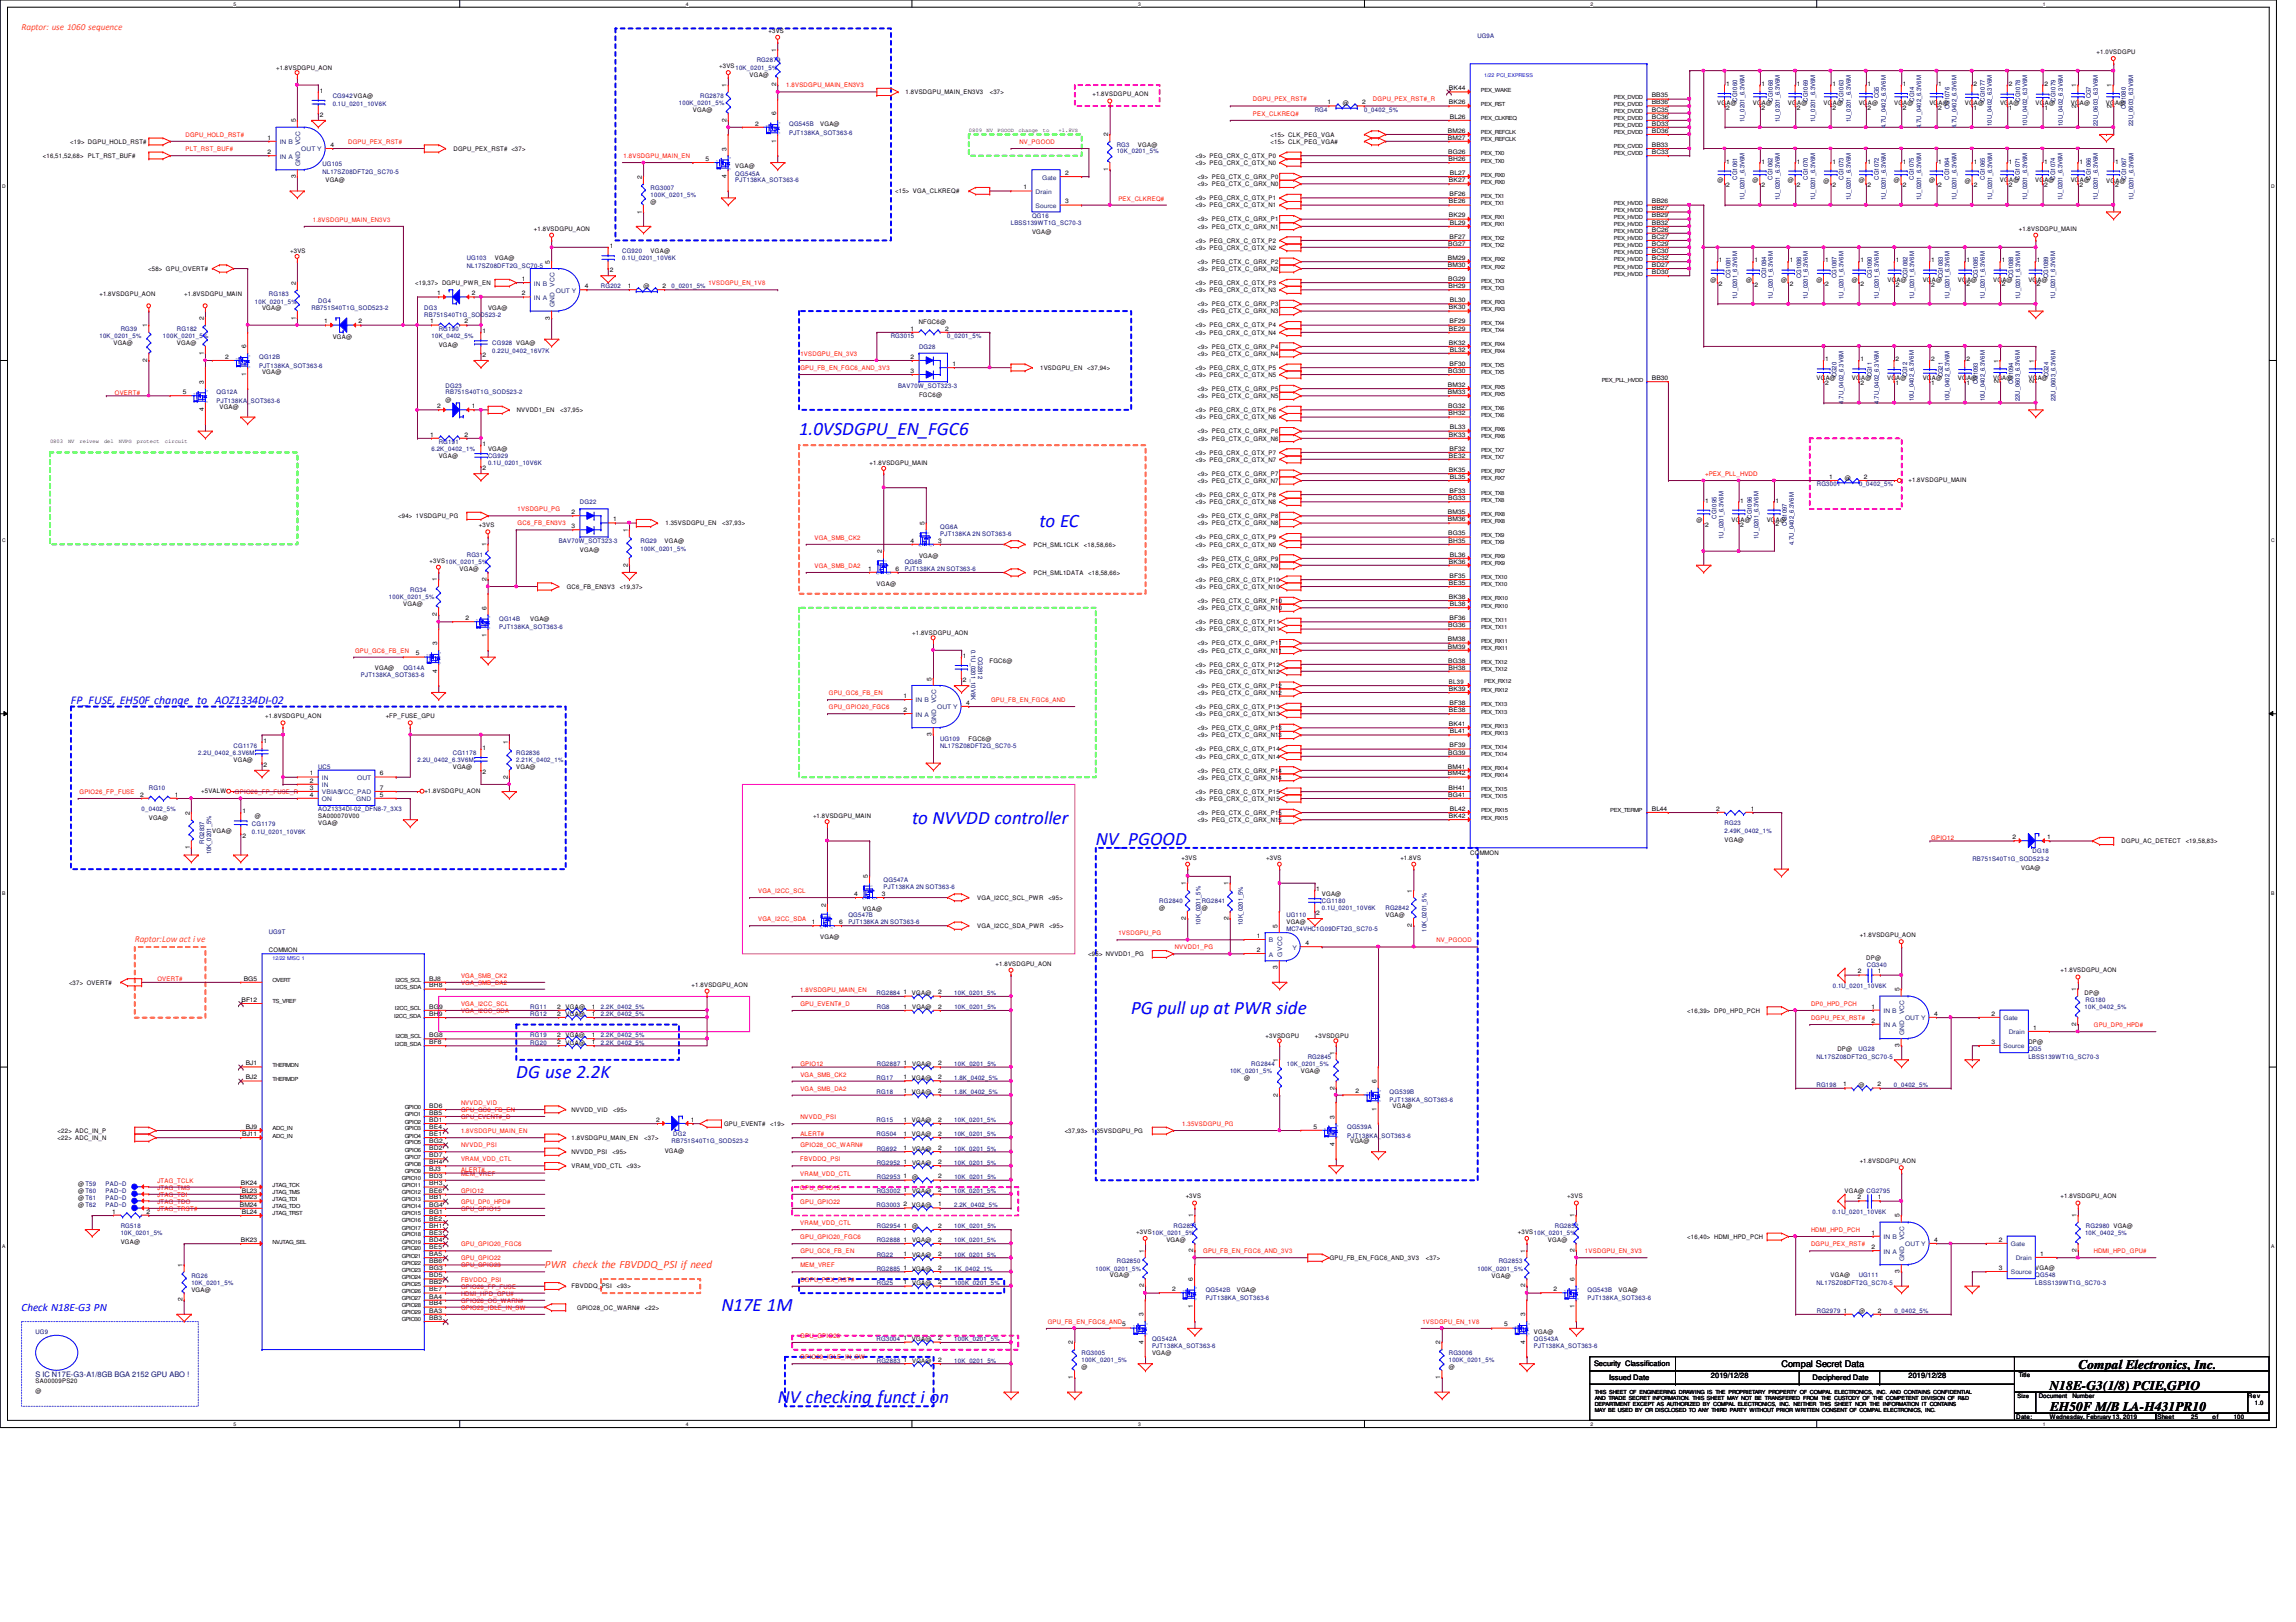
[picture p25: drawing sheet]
<svg xmlns="http://www.w3.org/2000/svg" width="297mm" height="210mm" viewBox="0 0 297 210" stroke-linecap="round" stroke-linejoin="round" font-family="sans-serif">
<defs><g id="words">
<g font-size="2.5" fill="#00f">
<text x="103.4" y="56.3">1.0VSDGPU_EN_FGC6</text>
<text x="134.5" y="68.2">to EC</text>
<text x="118" y="106.6">to NVVDD controller</text>
<text x="141.8" y="109.3">NV_PGOOD</text>
<text x="146.3" y="131.3">PG pull up at PWR side</text>
<text x="66.8" y="139.5">DG use 2.2K</text>
<text x="93.3" y="169.7">N17E 1M</text>
</g>
<text font-size="2.4" fill="#00f" x="100.6" y="181.5">NV checking funct i on</text>
<g font-size="1.7">
<text x="265.1" y="179.9">N18E-G3(1/8) PCIE,GPIO</text>
<text x="268.9" y="177.2">Compal Electronics, Inc.</text>
<text x="265.2" y="182.6">EH50F M/B LA-H431PR10</text>
</g>
<text font-size="1.5" fill="#00f" x="9.2" y="91.1">FP_FUSE, EH50F change to AOZ1334DI-02</text>
<text font-size="1.4" fill="#ff8000" x="70.5" y="164.1">PWR check the FBVDDQ_PSI if need</text>
<text font-size="1.4" fill="#00f" x="2.8" y="169.6">Check N18E-G3 PN</text>
<g font-size="1.2" fill="#ff8000">
<text x="2.8" y="3.9">Raptor: use 1060 sequence</text>
<text x="17.4" y="121.9">Raptor:Low act i ve</text>
</g>
<text font-size="1.2" x="230.5" y="176.9">Compal Secret Data</text>
<text font-size="1" fill="#000080" x="4.6" y="178.3">S IC N17E-G3-A1/8GB BGA 2152 GPU ABO !</text>
<g font-size="1">
<text x="206.2" y="176.8">Security Classification</text>
<text x="208.2" y="178.5">Issued Date</text>
<text x="221.3" y="178.3">2019/12/28</text>
<text x="234.5" y="178.6">Deciphered Date</text>
<text x="246.9" y="178.3">2019/12/28</text>
</g>
<g font-size=".8">
<text x="99.4" y="4.2">+3VS</text>
<text x="35.7" y="9">+1.8VSDGPU_AON</text>
<text x="93" y="8.8">+3VS</text>
<text x="94" y="11.3" transform="rotate(-90 94 11.3)">1</text>
<text x="97" y="9.9">VGA@</text>
<text x="100.4" y="11.2" transform="rotate(-90 100.4 11.2)">2</text>
<text x="100.4" y="6.7" transform="rotate(-90 100.4 6.7)">1</text>
<text x="187.5" y="11.7">BK44</text>
<text x="223.3" y="11.1">1</text>
<text x="227.9" y="11.1">1</text>
<text x="232.5" y="11.1">1</text>
<text x="237.1" y="11.1">1</text>
<text x="241.6" y="11.1">1</text>
<text x="246.2" y="11.1">1</text>
<text x="250.8" y="11.1">1</text>
<text x="255.3" y="11.1">2</text>
<text x="259.9" y="11.1">2</text>
<text x="264.5" y="11.1">2</text>
<text x="268.6" y="11.3" transform="rotate(-90 268.6 11.3)">1</text>
<text x="271.2" y="7">+1.0VSDGPU</text>
<text x="273.2" y="11.3" transform="rotate(-90 273.2 11.3)">1</text>
<text x="38.3" y="15.8" transform="rotate(-90 38.3 15.8)">5</text>
<text x="41.4" y="15.1">2</text>
<text x="41.4" y="12">1</text>
<text x="89.6" y="14.5">VGA@</text>
<text x="94" y="15.7" transform="rotate(-90 94 15.7)">2</text>
<text x="97.7" y="16.3">2</text>
<text x="100.4" y="14.9" transform="rotate(-90 100.4 14.9)">6</text>
<text x="106.1" y="16.3">VGA@</text>
<text x="117.2" y="12.2">1.8VSDGPU_MAIN_EN3V3</text>
<text x="128" y="12.2">&lt;37&gt;</text>
<text x="141.3" y="12.5">+1.8VSDGPU_AON</text>
<text x="143.4" y="17.6" transform="rotate(-90 143.4 17.6)">2</text>
<text x="164.4" y="17.7">&lt;15&gt; CLK_PEG_VGA</text>
<text x="171.7" y="13.5">1</text>
<text x="173.7" y="13.6">@</text>
<text x="176.2" y="13.5">2</text>
<text x="187.3" y="17.2">BM26</text>
<text x="187.5" y="13.5">BK26</text>
<text x="187.6" y="15.4">BL26</text>
<text x="213.7" y="12.6">BB35</text>
<text x="213.7" y="13.5">BB36</text>
<text x="213.7" y="14.4">BC35</text>
<text x="213.7" y="15.4">BC36</text>
<text x="213.7" y="16.3">BD33</text>
<text x="213.7" y="17.2">BD36</text>
<text x="222.2" y="13.6">VGA@</text>
<text x="223.3" y="14.2">2</text>
<text x="226.8" y="13.6">VGA@</text>
<text x="227.9" y="14.2">2</text>
<text x="231.3" y="13.6">VGA@</text>
<text x="232.5" y="14.2">2</text>
<text x="235.9" y="13.6">VGA@</text>
<text x="237.1" y="14.2">2</text>
<text x="240.5" y="13.6">VGA@</text>
<text x="241.6" y="14.2">2</text>
<text x="245" y="13.6">VGA@</text>
<text x="246.2" y="14.2">2</text>
<text x="249.6" y="13.6">VGA@</text>
<text x="250.8" y="14.2">2</text>
<text x="254.2" y="13.6">VGA@</text>
<text x="255.3" y="14.2">1</text>
<text x="258.8" y="13.6">VGA@</text>
<text x="259.9" y="14.2">1</text>
<text x="263.3" y="13.6">VGA@</text>
<text x="264.5" y="14.2">1</text>
<text x="267.9" y="13.6">VGA@</text>
<text x="268.6" y="13.9" transform="rotate(-90 268.6 13.9)">2</text>
<text x="272.4" y="13.6">VGA@</text>
<text x="273.2" y="13.9" transform="rotate(-90 273.2 13.9)">2</text>
<text x="5.5" y="20.4">&lt;16,51,52,68&gt;</text>
<text x="9.1" y="18.6">&lt;19&gt; DGPU_HOLD_RST#</text>
<text x="11.4" y="20.4">PLT_RST_BUF#</text>
<text x="34.6" y="19.9">2</text>
<text x="34.6" y="18.1">1</text>
<text x="38.3" y="23.1" transform="rotate(-90 38.3 23.1)">3</text>
<text x="42.1" y="23.6">VGA@</text>
<text x="42.7" y="19">4</text>
<text x="58.7" y="19.5">DGPU_PEX_RST# &lt;37&gt;</text>
<text x="83" y="23.1" transform="rotate(-90 83 23.1)">2</text>
<text x="91.3" y="20.8">5</text>
<text x="94" y="23.1" transform="rotate(-90 94 23.1)">4</text>
<text x="94" y="19.5" transform="rotate(-90 94 19.5)">3</text>
<text x="95.1" y="21.8">VGA@</text>
<text x="100.4" y="18.5" transform="rotate(-90 100.4 18.5)">1</text>
<text x="137.8" y="22.6">2</text>
<text x="143.4" y="22.1" transform="rotate(-90 143.4 22.1)">1</text>
<text x="147.2" y="19">VGA@</text>
<text x="154.7" y="21.3">&lt;9&gt; PEG_CRX_C_GTX_N0</text>
<text x="154.7" y="20.4">&lt;9&gt; PEG_CRX_C_GTX_P0</text>
<text x="154.9" y="23.2">&lt;9&gt; PEG_CTX_C_GRX_P0</text>
<text x="164.4" y="18.6">&lt;15&gt; CLK_PEG_VGA#</text>
<text x="187.3" y="18.1">BM27</text>
<text x="187.4" y="19.9">BG26</text>
<text x="187.4" y="20.8">BH26</text>
<text x="187.5" y="23.6">BK27</text>
<text x="187.6" y="22.6">BL27</text>
<text x="213.7" y="19">BB33</text>
<text x="213.7" y="19.9">BC33</text>
<text x="222.2" y="23.6">@</text>
<text x="223.3" y="21.2">1</text>
<text x="226.7" y="23.6">@</text>
<text x="227.9" y="21.2">1</text>
<text x="231.3" y="23.6">@</text>
<text x="232.5" y="21.2">1</text>
<text x="235.9" y="23.6">@</text>
<text x="237.1" y="21.2">1</text>
<text x="240.5" y="23.6">@</text>
<text x="241.6" y="21.2">1</text>
<text x="245" y="23.6">@</text>
<text x="246.2" y="21.2">1</text>
<text x="249.6" y="23.6">@</text>
<text x="250.7" y="21.2">1</text>
<text x="254.2" y="23.6">@</text>
<text x="255.4" y="21.2">1</text>
<text x="258.7" y="23.6">VGA@</text>
<text x="259.9" y="21.2">1</text>
<text x="263.3" y="23.6">VGA@</text>
<text x="264.4" y="21.2">1</text>
<text x="267.9" y="23.6">VGA@</text>
<text x="269" y="21.2">1</text>
<text x="272.5" y="23.6">VGA@</text>
<text x="273.6" y="21.2">1</text>
<text x="69.1" y="29.8">+1.8VSDGPU_AON</text>
<text x="83" y="27.6" transform="rotate(-90 83 27.6)">1</text>
<text x="84.2" y="26.4">@</text>
<text x="115.8" y="25">&lt;15&gt; VGA_CLKREQ#</text>
<text x="132.4" y="24.5">1</text>
<text x="137.8" y="26.3">3</text>
<text x="154.7" y="26.8">&lt;9&gt; PEG_CRX_C_GTX_N1</text>
<text x="154.7" y="25.9">&lt;9&gt; PEG_CRX_C_GTX_P1</text>
<text x="154.9" y="28.7">&lt;9&gt; PEG_CTX_C_GRX_P1</text>
<text x="154.9" y="29.6">&lt;9&gt; PEG_CTX_C_GRX_N1</text>
<text x="154.9" y="24.1">&lt;9&gt; PEG_CTX_C_GRX_N0</text>
<text x="187.5" y="26.3">BE26</text>
<text x="187.5" y="28.1">BK29</text>
<text x="187.5" y="25.4">BF26</text>
<text x="187.6" y="29.1">BL29</text>
<text x="213.7" y="26.3">BB26</text>
<text x="213.7" y="27.2">BB27</text>
<text x="213.7" y="28.1">BB29</text>
<text x="213.7" y="29.1">BB32</text>
<text x="213.7" y="30">BC26</text>
<text x="223.3" y="24.2">2</text>
<text x="227.9" y="24.2">2</text>
<text x="232.5" y="24.2">2</text>
<text x="237.1" y="24.3">2</text>
<text x="241.6" y="24.3">2</text>
<text x="246.2" y="24.2">2</text>
<text x="250.7" y="24.2">2</text>
<text x="255.4" y="24.3">2</text>
<text x="259.9" y="24.2">2</text>
<text x="261.2" y="29.8">+1.8VSDGPU_MAIN</text>
<text x="264.4" y="24.2">2</text>
<text x="269" y="24.3">2</text>
<text x="273.6" y="24.3">2</text>
<text x="19.2" y="35">&lt;58&gt; GPU_OVERT#</text>
<text x="37.5" y="32.8">+3VS</text>
<text x="64" y="33.7">VGA@</text>
<text x="71.1" y="34.1" transform="rotate(-90 71.1 34.1)">5</text>
<text x="78.9" y="35.3">2</text>
<text x="78.9" y="32.1">1</text>
<text x="84.2" y="32.8">VGA@</text>
<text x="133.5" y="30.3">VGA@</text>
<text x="154.7" y="32.3">&lt;9&gt; PEG_CRX_C_GTX_N2</text>
<text x="154.7" y="31.4">&lt;9&gt; PEG_CRX_C_GTX_P2</text>
<text x="154.9" y="35.1">&lt;9&gt; PEG_CTX_C_GRX_N2</text>
<text x="154.9" y="34.2">&lt;9&gt; PEG_CTX_C_GRX_P2</text>
<text x="187.3" y="33.6">BM29</text>
<text x="187.3" y="34.5">BM30</text>
<text x="187.4" y="31.8">BG27</text>
<text x="187.5" y="30.9">BF27</text>
<text x="213.7" y="30.9">BC27</text>
<text x="213.7" y="31.8">BC29</text>
<text x="213.7" y="32.7">BC30</text>
<text x="213.7" y="33.6">BC32</text>
<text x="213.7" y="34.5">BD27</text>
<text x="213.7" y="35.5">BD30</text>
<text x="222.4" y="33.9">1</text>
<text x="227" y="33.9">1</text>
<text x="231.5" y="33.9">1</text>
<text x="236.1" y="33.9">1</text>
<text x="240.7" y="33.9">1</text>
<text x="245.3" y="33.9">1</text>
<text x="249.8" y="33.9">1</text>
<text x="254.4" y="33.9">1</text>
<text x="259" y="33.9">1</text>
<text x="263.5" y="33.9">1</text>
<text x="12.9" y="38.3">+1.8VSDGPU_AON</text>
<text x="23.8" y="38.3">+1.8VSDGPU_MAIN</text>
<text x="26.4" y="41.4" transform="rotate(-90 26.4 41.4)">2</text>
<text x="33.9" y="40.1">VGA@</text>
<text x="38.3" y="36.9" transform="rotate(-90 38.3 36.9)">2</text>
<text x="38.3" y="41.4" transform="rotate(-90 38.3 41.4)">1</text>
<text x="41.9" y="41.9">1</text>
<text x="46.4" y="41.9">2</text>
<text x="53.7" y="36.9">&lt;19,37&gt; DGPU_PWR_EN</text>
<text x="55.7" y="41.9">1</text>
<text x="56.5" y="38.2">1</text>
<text x="60.1" y="41.9">2</text>
<text x="61" y="38.2">2</text>
<text x="63.1" y="40.1">VGA@</text>
<text x="67.5" y="38.2">2</text>
<text x="67.5" y="36.4">1</text>
<text x="71.1" y="41.4" transform="rotate(-90 71.1 41.4)">3</text>
<text x="75.7" y="37.3">4</text>
<text x="81.2" y="37.3">1</text>
<text x="83.2" y="37.3">@</text>
<text x="85.7" y="37.3">2</text>
<text x="118.9" y="41.9">NFGC6@</text>
<text x="154.7" y="37.8">&lt;9&gt; PEG_CRX_C_GTX_N3</text>
<text x="154.7" y="36.9">&lt;9&gt; PEG_CRX_C_GTX_P3</text>
<text x="154.9" y="39.6">&lt;9&gt; PEG_CTX_C_GRX_P3</text>
<text x="154.9" y="40.6">&lt;9&gt; PEG_CTX_C_GRX_N3</text>
<text x="187.4" y="36.4">BG29</text>
<text x="187.4" y="37.3">BH29</text>
<text x="187.5" y="40">BK30</text>
<text x="187.5" y="41.9">BF29</text>
<text x="187.6" y="39.1">BL30</text>
<text x="221.3" y="36.4">@</text>
<text x="222.4" y="37.1">2</text>
<text x="225.9" y="36.4">@</text>
<text x="227" y="37.1">2</text>
<text x="230.4" y="36.4">@</text>
<text x="231.5" y="37.1">2</text>
<text x="235" y="36.4">@</text>
<text x="236.1" y="37.1">2</text>
<text x="239.6" y="36.4">@</text>
<text x="240.7" y="37.1">2</text>
<text x="244.2" y="36.4">VGA@</text>
<text x="245.3" y="37.1">2</text>
<text x="248.7" y="36.4">VGA@</text>
<text x="249.8" y="37.1">2</text>
<text x="253.3" y="36.4">VGA@</text>
<text x="254.4" y="37.1">2</text>
<text x="257.9" y="36.4">VGA@</text>
<text x="259" y="37.1">2</text>
<text x="262.4" y="36.4">VGA@</text>
<text x="263.5" y="37.1">2</text>
<text x="14.7" y="44.6">VGA@</text>
<text x="19" y="46.8" transform="rotate(-90 19 46.8)">2</text>
<text x="19" y="42.4" transform="rotate(-90 19 42.4)">1</text>
<text x="22.9" y="44.6">VGA@</text>
<text x="26.4" y="45.9" transform="rotate(-90 26.4 45.9)">1</text>
<text x="29.1" y="46.4">2</text>
<text x="31.8" y="45.1" transform="rotate(-90 31.8 45.1)">6</text>
<text x="43" y="43.8">VGA@</text>
<text x="56.8" y="44.9">VGA@</text>
<text x="62.4" y="46.2">2</text>
<text x="62.4" y="43.1">1</text>
<text x="117.8" y="42.8">1</text>
<text x="117.8" y="46.4">2</text>
<text x="122.3" y="42.8">2</text>
<text x="123.2" y="47.4">1</text>
<text x="134.6" y="47.9">1VSDGPU_EN</text>
<text x="140.7" y="47.9">&lt;37,94&gt;</text>
<text x="154.7" y="47.9">&lt;9&gt; PEG_CRX_C_GTX_P5</text>
<text x="154.7" y="43.3">&lt;9&gt; PEG_CRX_C_GTX_N4</text>
<text x="154.7" y="42.4">&lt;9&gt; PEG_CRX_C_GTX_P4</text>
<text x="154.9" y="46.1">&lt;9&gt; PEG_CTX_C_GRX_N4</text>
<text x="154.9" y="45.1">&lt;9&gt; PEG_CTX_C_GRX_P4</text>
<text x="187.5" y="42.8">BE29</text>
<text x="187.5" y="44.6">BK32</text>
<text x="187.5" y="47.4">BF30</text>
<text x="187.6" y="45.5">BL32</text>
<text x="236.1" y="46.8">1</text>
<text x="240.7" y="46.8">1</text>
<text x="245.2" y="46.8">2</text>
<text x="249.8" y="46.8">2</text>
<text x="254.4" y="46.8">2</text>
<text x="258.5" y="46.9" transform="rotate(-90 258.5 46.9)">1</text>
<text x="263.1" y="46.9" transform="rotate(-90 263.1 46.9)">1</text>
<text x="23.7" y="51">5</text>
<text x="26.4" y="53.2" transform="rotate(-90 26.4 53.2)">4</text>
<text x="26.4" y="49.6" transform="rotate(-90 26.4 49.6)">3</text>
<text x="28.4" y="52.9">VGA@</text>
<text x="31.8" y="48.7" transform="rotate(-90 31.8 48.7)">1</text>
<text x="33.9" y="48.3">VGA@</text>
<text x="56.5" y="52.8">2</text>
<text x="57.6" y="52">@</text>
<text x="61" y="52.8">1</text>
<text x="66.9" y="53.3">NVVDD1_EN</text>
<text x="72.5" y="53.3">&lt;37,95&gt;</text>
<text x="117.8" y="48.3">3</text>
<text x="118.9" y="51.3">FGC6@</text>
<text x="154.7" y="53.3">&lt;9&gt; PEG_CRX_C_GTX_P6</text>
<text x="154.7" y="48.8">&lt;9&gt; PEG_CRX_C_GTX_N5</text>
<text x="154.9" y="50.6">&lt;9&gt; PEG_CTX_C_GRX_P5</text>
<text x="154.9" y="51.5">&lt;9&gt; PEG_CTX_C_GRX_N5</text>
<text x="187.3" y="50.1">BM32</text>
<text x="187.3" y="51">BM33</text>
<text x="187.4" y="48.3">BG30</text>
<text x="187.4" y="52.8">BG32</text>
<text x="187.4" y="53.8">BH32</text>
<text x="213.7" y="49.2">BB30</text>
<text x="235" y="49.2">VGA@</text>
<text x="236.1" y="49.9">2</text>
<text x="239.6" y="49.2">VGA@</text>
<text x="240.7" y="49.9">2</text>
<text x="244.1" y="49.2">VGA@</text>
<text x="245.2" y="49.9">1</text>
<text x="248.7" y="49.2">VGA@</text>
<text x="249.8" y="49.9">1</text>
<text x="253.3" y="49.2">VGA@</text>
<text x="254.4" y="49.9">1</text>
<text x="257.9" y="49.2">VGA@</text>
<text x="258.5" y="49.6" transform="rotate(-90 258.5 49.6)">2</text>
<text x="262.4" y="49.2">VGA@</text>
<text x="263.1" y="49.6" transform="rotate(-90 263.1 49.6)">2</text>
<text x="55.7" y="56.5">1</text>
<text x="56.8" y="59.3">VGA@</text>
<text x="60.1" y="56.5">2</text>
<text x="62.4" y="57.7">1</text>
<text x="63.1" y="58.4">VGA@</text>
<text x="154.7" y="59.8">&lt;9&gt; PEG_CRX_C_GTX_N7</text>
<text x="154.7" y="58.8">&lt;9&gt; PEG_CRX_C_GTX_P7</text>
<text x="154.7" y="54.3">&lt;9&gt; PEG_CRX_C_GTX_N6</text>
<text x="154.9" y="57">&lt;9&gt; PEG_CTX_C_GRX_N6</text>
<text x="154.9" y="56.1">&lt;9&gt; PEG_CTX_C_GRX_P6</text>
<text x="187.5" y="56.5">BK33</text>
<text x="187.5" y="59.2">BE32</text>
<text x="187.5" y="58.3">BF32</text>
<text x="187.6" y="55.6">BL33</text>
<text x="62.4" y="60.8">2</text>
<text x="112.5" y="60.2">+1.8VSDGPU_MAIN</text>
<text x="154.7" y="64.3">&lt;9&gt; PEG_CRX_C_GTX_P8</text>
<text x="154.7" y="65.2">&lt;9&gt; PEG_CRX_C_GTX_N8</text>
<text x="154.9" y="61.6">&lt;9&gt; PEG_CTX_C_GRX_P7</text>
<text x="154.9" y="62.5">&lt;9&gt; PEG_CTX_C_GRX_N7</text>
<text x="187.4" y="64.7">BG33</text>
<text x="187.5" y="61.1">BK35</text>
<text x="187.5" y="63.8">BF33</text>
<text x="187.6" y="62">BL35</text>
<text x="220.6" y="65.1">1</text>
<text x="225.1" y="65">1</text>
<text x="229.7" y="65">1</text>
<text x="236.7" y="62">1</text>
<text x="238.7" y="62.1">@</text>
<text x="241.1" y="62">2</text>
<text x="246.9" y="62.4">+1.8VSDGPU_MAIN</text>
<text x="51.5" y="67.1">&lt;94&gt; 1VSDGPU_PG</text>
<text x="62" y="68.2">+3VS</text>
<text x="62.9" y="70.7" transform="rotate(-90 62.9 70.7)">1</text>
<text x="73.9" y="68.3">3</text>
<text x="73.9" y="66.5">2</text>
<text x="75" y="71.4">VGA@</text>
<text x="79.3" y="67.5">1</text>
<text x="81.2" y="68.9" transform="rotate(-90 81.2 68.9)">1</text>
<text x="86" y="70.2">VGA@</text>
<text x="86.1" y="68">1.35VSDGPU_EN</text>
<text x="93.4" y="68">&lt;37,93&gt;</text>
<text x="114.1" y="71.6" transform="rotate(-90 114.1 71.6)">2</text>
<text x="117.8" y="70.2">4</text>
<text x="119.6" y="67.9" transform="rotate(-90 119.6 67.9)">5</text>
<text x="121.4" y="70.2">3</text>
<text x="133.7" y="70.7">PCH_SML1CLK</text>
<text x="140.2" y="70.7">&lt;18,58,66&gt;</text>
<text x="154.7" y="70.7">&lt;9&gt; PEG_CRX_C_GTX_N9</text>
<text x="154.7" y="69.8">&lt;9&gt; PEG_CRX_C_GTX_P9</text>
<text x="154.9" y="68">&lt;9&gt; PEG_CTX_C_GRX_N8</text>
<text x="154.9" y="67.1">&lt;9&gt; PEG_CTX_C_GRX_P8</text>
<text x="187.3" y="66.5">BM35</text>
<text x="187.3" y="67.5">BM36</text>
<text x="187.4" y="69.3">BG35</text>
<text x="187.4" y="70.2">BH35</text>
<text x="219.5" y="67.5">@</text>
<text x="220.6" y="68.1">2</text>
<text x="224" y="67.5">VGA@</text>
<text x="225.1" y="68.1">2</text>
<text x="228.6" y="67.5">VGA@</text>
<text x="229.7" y="68.1">2</text>
<text x="55.6" y="72.8">+3VS10K_0201_5%</text>
<text x="56.5" y="75.2" transform="rotate(-90 56.5 75.2)">1</text>
<text x="59.5" y="73.9">VGA@</text>
<text x="62.9" y="75.2" transform="rotate(-90 62.9 75.2)">2</text>
<text x="73.3" y="76.2">GC6_FB_EN3V3</text>
<text x="80.2" y="76.2">&lt;19,37&gt;</text>
<text x="81.2" y="73.3" transform="rotate(-90 81.2 73.3)">2</text>
<text x="112.3" y="73.8">1</text>
<text x="113.4" y="75.8">VGA@</text>
<text x="115.9" y="73.8">6</text>
<text x="118.9" y="72.2">VGA@</text>
<text x="133.7" y="74.4">PCH_SML1DATA</text>
<text x="140.8" y="74.4">&lt;18,58,66&gt;</text>
<text x="154.7" y="75.3">&lt;9&gt; PEG_CRX_C_GTX_P10</text>
<text x="154.7" y="76.2">&lt;9&gt; PEG_CRX_C_GTX_N10</text>
<text x="154.9" y="72.6">&lt;9&gt; PEG_CTX_C_GRX_P9</text>
<text x="154.9" y="73.5">&lt;9&gt; PEG_CTX_C_GRX_N9</text>
<text x="187.5" y="72.9">BK36</text>
<text x="187.5" y="75.7">BE35</text>
<text x="187.5" y="77.5">BK38</text>
<text x="187.5" y="74.8">BF35</text>
<text x="187.6" y="72">BL36</text>
<text x="52.2" y="78.5">VGA@</text>
<text x="56.5" y="79.7" transform="rotate(-90 56.5 79.7)">2</text>
<text x="56.5" y="83.5" transform="rotate(-90 56.5 83.5)">3</text>
<text x="60.2" y="80.2">2</text>
<text x="62.9" y="82.5" transform="rotate(-90 62.9 82.5)">1</text>
<text x="62.9" y="78.9" transform="rotate(-90 62.9 78.9)">6</text>
<text x="68.6" y="80.3">VGA@</text>
<text x="118" y="82.2">+1.8VSDGPU_AON</text>
<text x="154.7" y="81.7">&lt;9&gt; PEG_CRX_C_GTX_N11</text>
<text x="154.7" y="80.8">&lt;9&gt; PEG_CRX_C_GTX_P11</text>
<text x="154.9" y="83.5">&lt;9&gt; PEG_CTX_C_GRX_P11</text>
<text x="154.9" y="78.9">&lt;9&gt; PEG_CTX_C_GRX_N10</text>
<text x="154.9" y="78.1">&lt;9&gt; PEG_CTX_C_GRX_P10</text>
<text x="187.3" y="83">BM38</text>
<text x="187.3" y="83.9">BM39</text>
<text x="187.4" y="81.2">BG36</text>
<text x="187.5" y="80.2">BF36</text>
<text x="187.6" y="78.4">BL38</text>
<text x="48.5" y="86.7">VGA@</text>
<text x="53.8" y="84.8">5</text>
<text x="56.5" y="87.1" transform="rotate(-90 56.5 87.1)">4</text>
<text x="120.5" y="88.1" transform="rotate(-90 120.5 88.1)">5</text>
<text x="124.6" y="88.2">2</text>
<text x="124.6" y="85.1">1</text>
<text x="128" y="85.8">FGC6@</text>
<text x="154.7" y="86.3">&lt;9&gt; PEG_CRX_C_GTX_P12</text>
<text x="154.7" y="87.2">&lt;9&gt; PEG_CRX_C_GTX_N12</text>
<text x="154.9" y="89.9">&lt;9&gt; PEG_CTX_C_GRX_N12</text>
<text x="154.9" y="89">&lt;9&gt; PEG_CTX_C_GRX_P12</text>
<text x="154.9" y="84.4">&lt;9&gt; PEG_CTX_C_GRX_N11</text>
<text x="187.4" y="85.8">BG38</text>
<text x="187.4" y="86.6">BH38</text>
<text x="187.5" y="88.5">BL39</text>
<text x="187.5" y="89.4">BK39</text>
<text x="34.3" y="93">+1.8VSDGPU_AON</text>
<text x="49.9" y="93">+FP_FUSE_GPU</text>
<text x="116.9" y="92.1">2</text>
<text x="116.9" y="90.3">1</text>
<text x="120.5" y="95.3" transform="rotate(-90 120.5 95.3)">3</text>
<text x="125" y="91.2">4</text>
<text x="125.3" y="95.9">FGC6@</text>
<text x="154.7" y="92.7">&lt;9&gt; PEG_CRX_C_GTX_N13</text>
<text x="154.7" y="91.8">&lt;9&gt; PEG_CRX_C_GTX_P13</text>
<text x="154.9" y="94.5">&lt;9&gt; PEG_CTX_C_GRX_P13</text>
<text x="154.9" y="95.4">&lt;9&gt; PEG_CTX_C_GRX_N13</text>
<text x="187.5" y="92.1">BE38</text>
<text x="187.5" y="94">BK41</text>
<text x="187.5" y="91.2">BF38</text>
<text x="187.6" y="94.9">BL41</text>
<text x="30.2" y="98.6">VGA@</text>
<text x="34.1" y="99.2">2</text>
<text x="34.1" y="96.1">1</text>
<text x="40.1" y="101.3">2</text>
<text x="40.1" y="100.3">1</text>
<text x="49.1" y="100.3">6</text>
<text x="58.6" y="99.5">VGA@</text>
<text x="62.4" y="100.1">2</text>
<text x="62.4" y="97.1">1</text>
<text x="65.7" y="100.8" transform="rotate(-90 65.7 100.8)">2</text>
<text x="65.7" y="96.3" transform="rotate(-90 65.7 96.3)">1</text>
<text x="66.8" y="99.5">VGA@</text>
<text x="154.7" y="97.2">&lt;9&gt; PEG_CRX_C_GTX_P14</text>
<text x="154.7" y="98.2">&lt;9&gt; PEG_CRX_C_GTX_N14</text>
<text x="154.9" y="100.9">&lt;9&gt; PEG_CTX_C_GRX_N14</text>
<text x="154.9" y="100">&lt;9&gt; PEG_CTX_C_GRX_P14</text>
<text x="187.3" y="99.5">BM41</text>
<text x="187.3" y="100.4">BM42</text>
<text x="187.4" y="97.6">BG39</text>
<text x="187.5" y="96.7">BF39</text>
<text x="18.2" y="103.1">2</text>
<text x="19.3" y="106.2">VGA@</text>
<text x="22.6" y="103.1">1</text>
<text x="24.5" y="105.4" transform="rotate(-90 24.5 105.4)">2</text>
<text x="26" y="102.6">+5VALW</text>
<text x="27.5" y="107.8">VGA@</text>
<text x="31.4" y="105.3">1</text>
<text x="33" y="105.9">@</text>
<text x="40.1" y="103.1">4</text>
<text x="40.1" y="102.2">3</text>
<text x="41.2" y="106.8">VGA@</text>
<text x="41.2" y="105.9">SA000070V00</text>
<text x="49.1" y="103.1">5</text>
<text x="49.1" y="102.2">7</text>
<text x="54.9" y="102.6">+1.8VSDGPU_AON</text>
<text x="105.2" y="105.9">+1.8VSDGPU_MAIN</text>
<text x="154.7" y="103.6">&lt;9&gt; PEG_CRX_C_GTX_N15</text>
<text x="154.7" y="102.7">&lt;9&gt; PEG_CRX_C_GTX_P15</text>
<text x="154.9" y="105.5">&lt;9&gt; PEG_CTX_C_GRX_P15</text>
<text x="154.9" y="106.4">&lt;9&gt; PEG_CTX_C_GRX_N15</text>
<text x="187.4" y="103.1">BG41</text>
<text x="187.4" y="102.2">BH41</text>
<text x="187.5" y="105.9">BK42</text>
<text x="187.6" y="104.9">BL42</text>
<text x="213.7" y="104.9">BL44</text>
<text x="222" y="104.9">2</text>
<text x="226.5" y="104.9">1</text>
<text x="24.5" y="109.9" transform="rotate(-90 24.5 109.9)">1</text>
<text x="31.4" y="108.4">2</text>
<text x="112.3" y="113.6" transform="rotate(-90 112.3 113.6)">5</text>
<text x="152.8" y="111.2">+3VS</text>
<text x="163.8" y="111.2">+3VS</text>
<text x="181.2" y="111.2">+1.8VS</text>
<text x="190.2" y="110.6">COMMON</text>
<text x="223.1" y="108.9">VGA@</text>
<text x="260.4" y="108.6">2</text>
<text x="261.5" y="112.6">VGA@</text>
<text x="264.9" y="108.6">1</text>
<text x="274.5" y="109.1">DGPU_AC_DETECT</text>
<text x="282.8" y="109.1">&lt;19,58,83&gt;</text>
<text x="105" y="119.6">1</text>
<text x="106.8" y="117.3" transform="rotate(-90 106.8 117.3)">2</text>
<text x="108.6" y="119.6">6</text>
<text x="110.5" y="115.9">4</text>
<text x="111.6" y="117.9">VGA@</text>
<text x="114.1" y="115.9">3</text>
<text x="126.4" y="116.4">VGA_I2CC_SCL_PWR</text>
<text x="135.7" y="116.4">&lt;95&gt;</text>
<text x="150" y="117.8">@</text>
<text x="153.4" y="119" transform="rotate(-90 153.4 119)">2</text>
<text x="153.4" y="114.6" transform="rotate(-90 153.4 114.6)">1</text>
<text x="155.5" y="117.8">@</text>
<text x="158.9" y="119.1" transform="rotate(-90 158.9 119.1)">2</text>
<text x="158.9" y="114.6" transform="rotate(-90 158.9 114.6)">1</text>
<text x="166.4" y="119.6">VGA@</text>
<text x="170.3" y="118.4">2</text>
<text x="170.3" y="115.3">1</text>
<text x="171" y="116">VGA@</text>
<text x="179.2" y="118.7">VGA@</text>
<text x="182.7" y="119.9" transform="rotate(-90 182.7 119.9)">2</text>
<text x="182.7" y="115.5" transform="rotate(-90 182.7 115.5)">1</text>
<text x="34.8" y="123.2">COMMON</text>
<text x="106.1" y="121.6">VGA@</text>
<text x="126.4" y="120.1">VGA_I2CC_SDA_PWR</text>
<text x="128.8" y="125">+1.8VSDGPU_AON</text>
<text x="135.7" y="120.1">&lt;95&gt;</text>
<text x="140.8" y="123.8">&lt;95&gt; NVVDD1_PG</text>
<text x="162.6" y="123.2">2</text>
<text x="162.6" y="121.4">1</text>
<text x="165.3" y="125.4" transform="rotate(-90 165.3 125.4)">3</text>
<text x="165.3" y="120.1" transform="rotate(-90 165.3 120.1)">5</text>
<text x="168.9" y="122.3">4</text>
<text x="240.3" y="126">2</text>
<text x="240.6" y="121.3">+1.8VSDGPU_AON</text>
<text x="241.4" y="124.2">DP@</text>
<text x="243" y="126">1</text>
<text x="266.6" y="125.8">+1.8VSDGPU_AON</text>
<text x="8.9" y="127.4">&lt;37&gt; OVERT#</text>
<text x="31.2" y="129.7">BF12</text>
<text x="31.5" y="126.9">BG5</text>
<text x="55.5" y="126.9">BJ8</text>
<text x="55.5" y="127.8">BH8</text>
<text x="55.5" y="130.5">BG9</text>
<text x="55.5" y="131.5">BH9</text>
<text x="72.1" y="131.5">2</text>
<text x="72.1" y="130.5">2</text>
<text x="73.2" y="131.5">VGA@</text>
<text x="73.2" y="130.6">VGA@</text>
<text x="76.6" y="131.5">1</text>
<text x="76.6" y="130.5">1</text>
<text x="89.5" y="127.7">+1.8VSDGPU_AON</text>
<text x="116.9" y="128.7">1</text>
<text x="116.9" y="130.5">1</text>
<text x="118" y="128.7">VGA@</text>
<text x="118" y="130.6">VGA@</text>
<text x="121.4" y="128.7">2</text>
<text x="121.4" y="130.5">2</text>
<text x="218.3" y="131.1">&lt;16,39&gt; DP0_HPD_PCH</text>
<text x="242.1" y="130.5">1</text>
<text x="245.7" y="128.3" transform="rotate(-90 245.7 128.3)">5</text>
<text x="250.2" y="131.4">4</text>
<text x="257.6" y="131.4">2</text>
<text x="268.6" y="128.3" transform="rotate(-90 268.6 128.3)">1</text>
<text x="269.7" y="128.7">DP@</text>
<text x="31.8" y="137.9">BJ1</text>
<text x="55.5" y="134.2">BG8</text>
<text x="55.5" y="135.1">BF8</text>
<text x="72.1" y="134.2">2</text>
<text x="72.1" y="135.1">2</text>
<text x="73.2" y="134.2">VGA@</text>
<text x="73.2" y="135.2">VGA@</text>
<text x="76.6" y="134.2">1</text>
<text x="76.6" y="135.1">1</text>
<text x="116.9" y="137.9">1</text>
<text x="118" y="137.9">VGA@</text>
<text x="121.4" y="137.9">2</text>
<text x="163.7" y="134.3">+3VSDGPU</text>
<text x="165.3" y="137.4" transform="rotate(-90 165.3 137.4)">1</text>
<text x="170.1" y="134.3">+3VSDGPU</text>
<text x="172.7" y="136.5" transform="rotate(-90 172.7 136.5)">1</text>
<text x="237.7" y="136.1">DP@</text>
<text x="242.1" y="132.3">2</text>
<text x="245.7" y="135.5" transform="rotate(-90 245.7 135.5)">3</text>
<text x="257.6" y="135.1">3</text>
<text x="262.4" y="135.2">DP@</text>
<text x="263.1" y="133.3">1</text>
<text x="268.6" y="132.7" transform="rotate(-90 268.6 132.7)">2</text>
<text x="31.8" y="139.7">BJ2</text>
<text x="55.5" y="143.4">BD6</text>
<text x="73.9" y="143.9">NVVDD_VID</text>
<text x="79.3" y="143.9">&lt;95&gt;</text>
<text x="116.9" y="139.7">1</text>
<text x="116.9" y="141.5">1</text>
<text x="118" y="139.7">VGA@</text>
<text x="118" y="141.6">VGA@</text>
<text x="121.4" y="139.7">2</text>
<text x="121.4" y="141.5">2</text>
<text x="161" y="139.8">@</text>
<text x="165.3" y="141.9" transform="rotate(-90 165.3 141.9)">2</text>
<text x="168.3" y="138.8">VGA@</text>
<text x="172.7" y="141" transform="rotate(-90 172.7 141)">2</text>
<text x="175.4" y="141.5">2</text>
<text x="178.1" y="143.7" transform="rotate(-90 178.1 143.7)">1</text>
<text x="178.1" y="140.2" transform="rotate(-90 178.1 140.2)">6</text>
<text x="180.2" y="143.4">VGA@</text>
<text x="238.5" y="140.6">1</text>
<text x="240.5" y="140.6">@</text>
<text x="242.9" y="140.6">2</text>
<text x="7.4" y="146.6">&lt;22&gt; ADC_IN_P</text>
<text x="7.4" y="147.5">&lt;22&gt; ADC_IN_N</text>
<text x="31.3" y="147">BJ11</text>
<text x="31.8" y="146.1">BJ9</text>
<text x="55.5" y="144.3">BB5</text>
<text x="55.5" y="145.2">BD1</text>
<text x="55.5" y="146.1">BE4</text>
<text x="55.5" y="147">BE1</text>
<text x="55.5" y="147.9">BG2</text>
<text x="55.5" y="148.8">BD2</text>
<text x="55.5" y="149.8">BD7</text>
<text x="73.9" y="147.5">1.8VSDGPU_MAIN_EN</text>
<text x="73.9" y="149.3">NVVDD_PSI</text>
<text x="79.2" y="149.3">&lt;95&gt;</text>
<text x="83.3" y="147.5">&lt;37&gt;</text>
<text x="84.9" y="145.2">2</text>
<text x="86" y="149.1">VGA@</text>
<text x="89.4" y="145.2">1</text>
<text x="93.7" y="145.7">GPU_EVENT#</text>
<text x="99.6" y="145.7">&lt;19&gt;</text>
<text x="116.9" y="147">1</text>
<text x="116.9" y="145.2">1</text>
<text x="116.9" y="148.8">1</text>
<text x="118" y="147">VGA@</text>
<text x="118" y="145.2">VGA@</text>
<text x="118" y="148.9">VGA@</text>
<text x="121.4" y="147">2</text>
<text x="121.4" y="145.2">2</text>
<text x="121.4" y="148.8">2</text>
<text x="137.7" y="146.6">&lt;37,93&gt; 1.35VSDGPU_PG</text>
<text x="169.9" y="146.1">5</text>
<text x="172.6" y="148.3" transform="rotate(-90 172.6 148.3)">4</text>
<text x="172.6" y="144.7" transform="rotate(-90 172.6 144.7)">3</text>
<text x="174.7" y="148">VGA@</text>
<text x="10.1" y="153.4">@ T59</text>
<text x="10.1" y="155.3">@ T61</text>
<text x="10.1" y="154.4">@ T60</text>
<text x="31" y="155.2">BM23</text>
<text x="31.2" y="153.4">BK24</text>
<text x="31.3" y="154.3">BL23</text>
<text x="55.5" y="150.6">BH4</text>
<text x="55.5" y="151.6">BJ3</text>
<text x="55.5" y="152.5">BD3</text>
<text x="55.5" y="153.4">BH3</text>
<text x="55.5" y="154.3">BE6</text>
<text x="55.5" y="155.2">BB1</text>
<text x="73.9" y="151.2">VRAM_VDD_CTL</text>
<text x="81.1" y="151.2">&lt;93&gt;</text>
<text x="116.9" y="150.6">1</text>
<text x="116.9" y="154.3">1</text>
<text x="116.9" y="152.5">1</text>
<text x="118" y="150.7">VGA@</text>
<text x="118" y="154.4">VGA@</text>
<text x="118" y="152.5">@</text>
<text x="121.4" y="150.6">2</text>
<text x="121.4" y="154.3">2</text>
<text x="121.4" y="152.5">2</text>
<text x="153.4" y="155.1">+3VS</text>
<text x="202.8" y="155.1">+3VS</text>
<text x="238.6" y="154.3">VGA@ CG2795</text>
<text x="240.3" y="155.2">2</text>
<text x="240.6" y="150.5">+1.8VSDGPU_AON</text>
<text x="242.9" y="155.2">1</text>
<text x="266.6" y="155.1">+1.8VSDGPU_AON</text>
<text x="10.1" y="156.2">@ T62</text>
<text x="14.5" y="157">1</text>
<text x="15.6" y="161">VGA@</text>
<text x="19" y="157">2</text>
<text x="31" y="156.2">BM24</text>
<text x="31.2" y="160.7">BK23</text>
<text x="31.3" y="157.1">BL24</text>
<text x="55.5" y="156.1">BG4</text>
<text x="55.5" y="157.1">BG1</text>
<text x="55.5" y="158">BE2</text>
<text x="55.5" y="158.9">BH1</text>
<text x="55.5" y="159.8">BE3</text>
<text x="55.5" y="160.7">BD4</text>
<text x="55.5" y="161.7">BE5</text>
<text x="116.9" y="156.1">2</text>
<text x="116.9" y="160.7">1</text>
<text x="116.9" y="158.9">1</text>
<text x="118" y="156.2">VGA@</text>
<text x="118" y="160.7">VGA@</text>
<text x="118" y="158.9">@</text>
<text x="121.4" y="156.1">1</text>
<text x="121.4" y="160.7">2</text>
<text x="121.4" y="158.9">2</text>
<text x="147" y="159.7">+3VS</text>
<text x="150.9" y="160.8">VGA@</text>
<text x="154.4" y="157.5" transform="rotate(-90 154.4 157.5)">1</text>
<text x="196.4" y="159.7">+3VS10K_0201_5%</text>
<text x="200.3" y="160.7">VGA@</text>
<text x="203.7" y="157.5" transform="rotate(-90 203.7 157.5)">1</text>
<text x="218.3" y="160.3">&lt;16,40&gt; HDMI_HPD_PCH</text>
<text x="242.1" y="161.6">2</text>
<text x="242.1" y="159.8">1</text>
<text x="245.8" y="157.5" transform="rotate(-90 245.8 157.5)">5</text>
<text x="250.2" y="160.7">4</text>
<text x="258.6" y="160.7">2</text>
<text x="268.6" y="157.5" transform="rotate(-90 268.6 157.5)">1</text>
<text x="23.6" y="163.9" transform="rotate(-90 23.6 163.9)">1</text>
<text x="24.8" y="167.2">VGA@</text>
<text x="55.5" y="162.5">BA5</text>
<text x="55.5" y="163.5">BB6</text>
<text x="55.5" y="164.4">BG3</text>
<text x="55.5" y="165.3">BD5</text>
<text x="55.5" y="166.2">BB2</text>
<text x="55.5" y="167.1">BE7</text>
<text x="73.9" y="166.7">FBVDDQ_PSI</text>
<text x="79.8" y="166.7">&lt;93&gt;</text>
<text x="116.9" y="164.3">1</text>
<text x="116.9" y="162.5">1</text>
<text x="116.9" y="166.2">1</text>
<text x="118" y="164.4">VGA@</text>
<text x="118" y="162.6">VGA@</text>
<text x="118" y="166.3">VGA@</text>
<text x="121.4" y="164.3">2</text>
<text x="121.4" y="162.5">2</text>
<text x="121.4" y="166.2">2</text>
<text x="143.6" y="165.3">VGA@</text>
<text x="148" y="166.6" transform="rotate(-90 148 166.6)">2</text>
<text x="148" y="162.1" transform="rotate(-90 148 162.1)">1</text>
<text x="151.6" y="167.1">2</text>
<text x="154.3" y="165.8" transform="rotate(-90 154.3 165.8)">6</text>
<text x="154.4" y="162" transform="rotate(-90 154.4 162)">2</text>
<text x="160" y="167.2">VGA@</text>
<text x="172" y="163.1">GPU_FB_EN_FGC6_AND_3V3</text>
<text x="184.5" y="163.1">&lt;37&gt;</text>
<text x="193" y="165.3">VGA@</text>
<text x="197.3" y="166.6" transform="rotate(-90 197.3 166.6)">2</text>
<text x="197.3" y="162.1" transform="rotate(-90 197.3 162.1)">1</text>
<text x="201" y="167.1">2</text>
<text x="203.7" y="165.8" transform="rotate(-90 203.7 165.8)">6</text>
<text x="203.7" y="162" transform="rotate(-90 203.7 162)">2</text>
<text x="209.4" y="167.2">VGA@</text>
<text x="236.8" y="165.3">VGA@</text>
<text x="245.8" y="164.8" transform="rotate(-90 245.8 164.8)">3</text>
<text x="258.6" y="164.3">3</text>
<text x="263.3" y="164.4">VGA@</text>
<text x="263.9" y="162.5">1</text>
<text x="268.6" y="162" transform="rotate(-90 268.6 162)">2</text>
<text x="23.6" y="168.4" transform="rotate(-90 23.6 168.4)">2</text>
<text x="55.5" y="168">BA4</text>
<text x="55.5" y="168.9">BB4</text>
<text x="55.5" y="169.9">BA3</text>
<text x="55.5" y="170.8">BB3</text>
<text x="74.7" y="169.5">GPIO28_OC_WARN#</text>
<text x="83.4" y="169.5">&lt;22&gt;</text>
<text x="116.9" y="173.5">1</text>
<text x="118" y="173.5">VGA@</text>
<text x="121.4" y="173.5">2</text>
<text x="138.8" y="174" transform="rotate(-90 138.8 174)">2</text>
<text x="145.2" y="171.6">5</text>
<text x="147.9" y="173.9" transform="rotate(-90 147.9 173.9)">4</text>
<text x="147.9" y="170.3" transform="rotate(-90 147.9 170.3)">3</text>
<text x="154.3" y="169.3" transform="rotate(-90 154.3 169.3)">1</text>
<text x="186.3" y="174" transform="rotate(-90 186.3 174)">2</text>
<text x="194.6" y="171.7">5</text>
<text x="197.3" y="173.9" transform="rotate(-90 197.3 173.9)">4</text>
<text x="197.3" y="170.3" transform="rotate(-90 197.3 170.3)">3</text>
<text x="198.4" y="172.6">VGA@</text>
<text x="203.7" y="169.3" transform="rotate(-90 203.7 169.3)">1</text>
<text x="238.5" y="169.9">1</text>
<text x="240.5" y="169.9">@</text>
<text x="243" y="169.9">2</text>
<text x="4.6" y="179">SA00009PS20</text>
<text x="116.9" y="176.2">1</text>
<text x="118" y="176.3">VGA@</text>
<text x="121.4" y="176.2">2</text>
<text x="138.8" y="178.5" transform="rotate(-90 138.8 178.5)">1</text>
<text x="139.9" y="177.2">@</text>
<text x="149" y="175.4">VGA@</text>
<text x="186.3" y="178.5" transform="rotate(-90 186.3 178.5)">1</text>
<text x="187.4" y="177.2">@</text>
<text x="261.2" y="178.2">Title</text>
<text x="4.6" y="180.2">@</text>
<text x="260.8" y="183.6">Date:</text>
<text x="261" y="180.9">Size</text>
<text x="263.7" y="180.9">Document</text>
<text x="265.2" y="183.6">Wednesday, February 13, 2019</text>
<text x="268.1" y="180.9">Number</text>
<text x="279.1" y="183.6">Sheet</text>
<text x="283.5" y="183.6">25</text>
<text x="286.2" y="183.6">of</text>
<text x="289" y="183.6">100</text>
<text x="290.8" y="180.9">Rev</text>
<text x="291.7" y="181.8">1.0</text>
</g>
<g font-size=".8" fill="#000080">
<text x="191.1" y="4.9">UG9A</text>
<text x="95.1" y="9">10K_0201_5%</text>
<text x="97.9" y="8.1">RG2879</text>
<text x="43" y="12.7">CG942VGA@</text>
<text x="43" y="13.8">0.1U_0201_10V6K</text>
<text x="87.8" y="13.6">100K_0201_5%</text>
<text x="90.6" y="12.7">RG2878</text>
<text x="102.1" y="16.3">QG545B</text>
<text x="102.1" y="17.4">PJT138KA_SOT363-6</text>
<text x="170.1" y="14.5">RG4</text>
<text x="176.5" y="14.5">0_0402_5%</text>
<text x="224.8" y="13.2" transform="rotate(-90 224.8 13.2)">CG1060</text>
<text x="225.7" y="15.8" transform="rotate(-90 225.7 15.8)">1U_0201_6.3V6M</text>
<text x="229.3" y="13.2" transform="rotate(-90 229.3 13.2)">CG1068</text>
<text x="230.3" y="15.8" transform="rotate(-90 230.3 15.8)">1U_0201_6.3V6M</text>
<text x="233.9" y="13.2" transform="rotate(-90 233.9 13.2)">CG1069</text>
<text x="234.8" y="15.8" transform="rotate(-90 234.8 15.8)">1U_0201_6.3V6M</text>
<text x="238.5" y="13.2" transform="rotate(-90 238.5 13.2)">CG1063</text>
<text x="239.4" y="15.8" transform="rotate(-90 239.4 15.8)">1U_0201_6.3V6M</text>
<text x="243" y="12.7" transform="rotate(-90 243 12.7)">CG5</text>
<text x="244" y="16.5" transform="rotate(-90 244 16.5)">4.7U_0402_6.3V6M</text>
<text x="247.6" y="13.2" transform="rotate(-90 247.6 13.2)">CG14</text>
<text x="248.6" y="16.5" transform="rotate(-90 248.6 16.5)">4.7U_0402_6.3V6M</text>
<text x="252.2" y="14.1" transform="rotate(-90 252.2 14.1)">CG1076</text>
<text x="253.1" y="16.5" transform="rotate(-90 253.1 16.5)">4.7U_0402_6.3V6M</text>
<text x="256.8" y="13.2" transform="rotate(-90 256.8 13.2)">CG1077</text>
<text x="257.7" y="16.3" transform="rotate(-90 257.7 16.3)">10U_0402_6.3V6M</text>
<text x="261.3" y="13.2" transform="rotate(-90 261.3 13.2)">CG1078</text>
<text x="262.3" y="16.3" transform="rotate(-90 262.3 16.3)">10U_0402_6.3V6M</text>
<text x="265.9" y="13.2" transform="rotate(-90 265.9 13.2)">CG1079</text>
<text x="266.9" y="16.3" transform="rotate(-90 266.9 16.3)">10U_0402_6.3V6M</text>
<text x="270.5" y="12.7" transform="rotate(-90 270.5 12.7)">CG7</text>
<text x="271.4" y="16.3" transform="rotate(-90 271.4 16.3)">22U_0603_6.3V6M</text>
<text x="275" y="14.1" transform="rotate(-90 275 14.1)">CG1080</text>
<text x="276" y="16.3" transform="rotate(-90 276 16.3)">22U_0603_6.3V6M</text>
<text x="41.7" y="21.5">UG105</text>
<text x="41.7" y="22.5">NL17SZ08DFT2G_SC70-5</text>
<text x="95.1" y="22.7">QG545A</text>
<text x="95.1" y="23.6">PJT138KA_SOT363-6</text>
<text x="144.5" y="19">RG3</text>
<text x="144.5" y="19.8">10K_0201_5%</text>
<text x="224.8" y="23.2" transform="rotate(-90 224.8 23.2)">CG1061</text>
<text x="229.3" y="23.2" transform="rotate(-90 229.3 23.2)">CG1062</text>
<text x="233.9" y="23.2" transform="rotate(-90 233.9 23.2)">CG1070</text>
<text x="238.5" y="23.2" transform="rotate(-90 238.5 23.2)">CG1073</text>
<text x="243.1" y="23.2" transform="rotate(-90 243.1 23.2)">CG1072</text>
<text x="247.6" y="23.2" transform="rotate(-90 247.6 23.2)">CG1075</text>
<text x="252.2" y="23.2" transform="rotate(-90 252.2 23.2)">CG1064</text>
<text x="256.8" y="23.2" transform="rotate(-90 256.8 23.2)">CG1065</text>
<text x="261.3" y="23.2" transform="rotate(-90 261.3 23.2)">CG1071</text>
<text x="265.9" y="23.2" transform="rotate(-90 265.9 23.2)">CG1074</text>
<text x="270.5" y="23.2" transform="rotate(-90 270.5 23.2)">CG1066</text>
<text x="275.1" y="23.2" transform="rotate(-90 275.1 23.2)">CG1067</text>
<text x="84.2" y="24.5">RG3007</text>
<text x="84.2" y="25.5">100K_0201_5%</text>
<text x="130.8" y="29.1">LBSS139WT1G_SC70-3</text>
<text x="133.5" y="28.2">QG16</text>
<text x="225.7" y="25.9" transform="rotate(-90 225.7 25.9)">1U_0201_6.3V6M</text>
<text x="230.3" y="25.9" transform="rotate(-90 230.3 25.9)">1U_0201_6.3V6M</text>
<text x="234.8" y="25.9" transform="rotate(-90 234.8 25.9)">1U_0201_6.3V6M</text>
<text x="239.4" y="25.9" transform="rotate(-90 239.4 25.9)">1U_0201_6.3V6M</text>
<text x="244" y="25.9" transform="rotate(-90 244 25.9)">1U_0201_6.3V6M</text>
<text x="248.5" y="25.9" transform="rotate(-90 248.5 25.9)">1U_0201_6.3V6M</text>
<text x="253.1" y="25.9" transform="rotate(-90 253.1 25.9)">1U_0201_6.3V6M</text>
<text x="257.7" y="25.9" transform="rotate(-90 257.7 25.9)">1U_0201_6.3V6M</text>
<text x="262.2" y="25.9" transform="rotate(-90 262.2 25.9)">1U_0201_6.3V6M</text>
<text x="266.8" y="25.9" transform="rotate(-90 266.8 25.9)">1U_0201_6.3V6M</text>
<text x="271.4" y="25.9" transform="rotate(-90 271.4 25.9)">1U_0201_6.3V6M</text>
<text x="276" y="25.9" transform="rotate(-90 276 25.9)">1U_0201_6.3V6M</text>
<text x="60.4" y="33.7">UG103</text>
<text x="60.4" y="34.6">NL17SZ08DFT2G_SC70-5</text>
<text x="80.5" y="32.8">CG920</text>
<text x="80.5" y="33.7">0.1U_0201_10V6K</text>
<text x="33" y="39.4">10K_0201_5%</text>
<text x="34.8" y="38.3">RG183</text>
<text x="40.3" y="40.1">RB751S40T1G_SOD523-2</text>
<text x="41.2" y="39.2">DG4</text>
<text x="54.9" y="40.1">DG3</text>
<text x="54.9" y="41">RB751S40T1G_SOD523-2</text>
<text x="77.7" y="37.3">RG202</text>
<text x="86.9" y="37.3">0_0201_5%</text>
<text x="223.9" y="36" transform="rotate(-90 223.9 36)">CG1081</text>
<text x="224.8" y="38.7" transform="rotate(-90 224.8 38.7)">1U_0201_6.3V6M</text>
<text x="228.5" y="36" transform="rotate(-90 228.5 36)">CG1084</text>
<text x="229.4" y="38.7" transform="rotate(-90 229.4 38.7)">1U_0201_6.3V6M</text>
<text x="233" y="36" transform="rotate(-90 233 36)">CG1086</text>
<text x="233.9" y="38.7" transform="rotate(-90 233.9 38.7)">1U_0201_6.3V6M</text>
<text x="237.6" y="36" transform="rotate(-90 237.6 36)">CG1087</text>
<text x="238.5" y="38.7" transform="rotate(-90 238.5 38.7)">1U_0201_6.3V6M</text>
<text x="242.2" y="36" transform="rotate(-90 242.2 36)">CG1090</text>
<text x="243.1" y="38.7" transform="rotate(-90 243.1 38.7)">1U_0201_6.3V6M</text>
<text x="246.8" y="36" transform="rotate(-90 246.8 36)">CG1082</text>
<text x="247.7" y="38.7" transform="rotate(-90 247.7 38.7)">1U_0201_6.3V6M</text>
<text x="251.3" y="36" transform="rotate(-90 251.3 36)">CG1083</text>
<text x="252.2" y="38.7" transform="rotate(-90 252.2 38.7)">1U_0201_6.3V6M</text>
<text x="255.9" y="36" transform="rotate(-90 255.9 36)">CG1085</text>
<text x="256.8" y="38.7" transform="rotate(-90 256.8 38.7)">1U_0201_6.3V6M</text>
<text x="260.4" y="36" transform="rotate(-90 260.4 36)">CG1088</text>
<text x="261.3" y="38.7" transform="rotate(-90 261.3 38.7)">1U_0201_6.3V6M</text>
<text x="265" y="36" transform="rotate(-90 265 36)">CG1089</text>
<text x="265.9" y="38.7" transform="rotate(-90 265.9 38.7)">1U_0201_6.3V6M</text>
<text x="12.9" y="43.8">10K_0201_5%</text>
<text x="15.6" y="42.8">RG39</text>
<text x="21.1" y="43.8">100K_0201_5%</text>
<text x="22.9" y="42.8">RG182</text>
<text x="33.5" y="46.5">QG12B</text>
<text x="33.5" y="47.6">PJT138KA_SOT363-6</text>
<text x="55.8" y="43.8">10K_0402_5%</text>
<text x="56.8" y="42.8">RG190</text>
<text x="63.7" y="44.6">CG928 VGA@</text>
<text x="63.7" y="45.7">0.22U_0402_16V7K</text>
<text x="115.2" y="43.8">RG3015</text>
<text x="118.9" y="45.1">DG28</text>
<text x="122.6" y="43.8">0_0201_5%</text>
<text x="28" y="51">QG12A</text>
<text x="28" y="52.1">PJT138KA_SOT363-6</text>
<text x="57.6" y="50.2">DG23</text>
<text x="57.6" y="51">RB751S40T1G_SOD523-2</text>
<text x="116.2" y="50.2">BAV70W_SOT323-3</text>
<text x="237.6" y="48.8" transform="rotate(-90 237.6 48.8)">CG20</text>
<text x="238.5" y="52.2" transform="rotate(-90 238.5 52.2)">4.7U_0402_6.3V6M</text>
<text x="242.2" y="48.8" transform="rotate(-90 242.2 48.8)">CG11</text>
<text x="243.1" y="52.2" transform="rotate(-90 243.1 52.2)">4.7U_0402_6.3V6M</text>
<text x="246.7" y="48.8" transform="rotate(-90 246.7 48.8)">CG12</text>
<text x="247.6" y="51.9" transform="rotate(-90 247.6 51.9)">10U_0402_6.3V6M</text>
<text x="251.3" y="48.8" transform="rotate(-90 251.3 48.8)">CG21</text>
<text x="252.2" y="51.9" transform="rotate(-90 252.2 51.9)">10U_0402_6.3V6M</text>
<text x="255.9" y="49.7" transform="rotate(-90 255.9 49.7)">CG1093</text>
<text x="256.8" y="51.9" transform="rotate(-90 256.8 51.9)">10U_0402_6.3V6M</text>
<text x="260.4" y="49.7" transform="rotate(-90 260.4 49.7)">CG1094</text>
<text x="261.3" y="51.9" transform="rotate(-90 261.3 51.9)">22U_0603_6.3V6M</text>
<text x="265" y="48.8" transform="rotate(-90 265 48.8)">CG24</text>
<text x="265.9" y="51.9" transform="rotate(-90 265.9 51.9)">22U_0603_6.3V6M</text>
<text x="55.8" y="58.4">6.2K_0402_1%</text>
<text x="56.8" y="57.5">RG191</text>
<text x="63.1" y="59.3">CG929</text>
<text x="63.1" y="60.2">0.1U_0201_10V6K</text>
<text x="75" y="65.2">DG22</text>
<text x="235" y="62.9">RG3001</text>
<text x="240.5" y="62.9">0_0402_5%</text>
<text x="72.3" y="70.3">BAV70W_SOT323-3</text>
<text x="82.9" y="70.2">RG29</text>
<text x="82.9" y="71.3">100K_0201_5%</text>
<text x="121.6" y="68.4">QG6A</text>
<text x="121.6" y="69.3">PJT138KA 2N SOT363-6</text>
<text x="222.1" y="67.1" transform="rotate(-90 222.1 67.1)">CG1095</text>
<text x="223" y="69.8" transform="rotate(-90 223 69.8)">1U_0201_6.3V6M</text>
<text x="226.6" y="67.1" transform="rotate(-90 226.6 67.1)">CG1096</text>
<text x="227.5" y="69.7" transform="rotate(-90 227.5 69.7)">1U_0201_6.3V6M</text>
<text x="231.2" y="68" transform="rotate(-90 231.2 68)">CG1097</text>
<text x="232.1" y="70.5" transform="rotate(-90 232.1 70.5)">4.7U_0402_6.3V6M</text>
<text x="50.3" y="77.6">100K_0201_5%</text>
<text x="53.1" y="76.6">RG34</text>
<text x="60.4" y="72.1">RG31</text>
<text x="117" y="73">QG6B</text>
<text x="117" y="73.9">PJT138KA 2N SOT363-6</text>
<text x="64.6" y="80.3">QG14B</text>
<text x="64.6" y="81.4">PJT138KA_SOT363-6</text>
<text x="46.7" y="87.6">PJT138KA_SOT363-6</text>
<text x="52.2" y="86.7">QG14A</text>
<text x="125.6" y="84.1" transform="rotate(90 125.6 84.1)">0.1U_0201_10V6K</text>
<text x="126.5" y="85" transform="rotate(90 126.5 85)">CG2812</text>
<text x="121.6" y="95.9">UG109</text>
<text x="25.6" y="97.7">2.2U_0402_6.3V6M</text>
<text x="30.2" y="96.7">CG1176</text>
<text x="41.2" y="99.5">UC5</text>
<text x="54" y="98.6">2.2U_0402_6.3V6M</text>
<text x="58.6" y="97.7">CG1178</text>
<text x="66.8" y="97.7">RG2836</text>
<text x="66.8" y="98.6">2.21K_0402_1%</text>
<text x="121.6" y="96.7">NL17SZ08DFT2G_SC70-5</text>
<text x="18.3" y="105">0_0402_5%</text>
<text x="19.3" y="102.2">RG10</text>
<text x="32.6" y="106.8">CG1179</text>
<text x="32.6" y="107.9">0.1U_0201_10V6K</text>
<text x="41.2" y="105">AOZ1334DI-02_DFN8-7_3X3</text>
<text x="223.1" y="106.8">RG23</text>
<text x="223.1" y="107.7">2.49K_0402_1%</text>
<text x="26.4" y="109.2" transform="rotate(-90 26.4 109.2)">RG2837</text>
<text x="27.3" y="110.6" transform="rotate(-90 27.3 110.6)">10K_0201_5%</text>
<text x="255.2" y="111.4">RB751S40T1G_SOD523-2</text>
<text x="263" y="110.4">DG18</text>
<text x="109.8" y="118.7">QG547B</text>
<text x="109.8" y="119.6">PJT138KA 2N SOT363-6</text>
<text x="114.3" y="114.2">QG547A</text>
<text x="114.3" y="115">PJT138KA 2N SOT363-6</text>
<text x="150" y="116.9">RG2840</text>
<text x="155.3" y="119.7" transform="rotate(-90 155.3 119.7)">10K_0201_5%</text>
<text x="155.5" y="116.9">RG2841</text>
<text x="160.8" y="119.7" transform="rotate(-90 160.8 119.7)">10K_0201_5%</text>
<text x="166.4" y="118.7">UG110</text>
<text x="171" y="116.9">CG1180</text>
<text x="171" y="117.8">0.1U_0201_10V6K</text>
<text x="179.2" y="117.8">RG2842</text>
<text x="34.8" y="120.9">UG9T</text>
<text x="166.4" y="120.5">MC74VHC1G09DFT2G_SC70-5</text>
<text x="184.6" y="120.6" transform="rotate(-90 184.6 120.6)">10K_0201_5%</text>
<text x="241.5" y="125.1">CG340</text>
<text x="68.6" y="131.5">RG12</text>
<text x="68.6" y="130.6">RG11</text>
<text x="77.7" y="131.5">2.2K_0402_5%</text>
<text x="77.7" y="130.6">2.2K_0402_5%</text>
<text x="113.4" y="128.7">RG2884</text>
<text x="113.4" y="130.6">RG8</text>
<text x="123.4" y="128.7">10K_0201_5%</text>
<text x="123.5" y="130.6">10K_0201_5%</text>
<text x="237.1" y="127.9">0.1U_0201_10V6K</text>
<text x="269.7" y="130.6">10K_0402_5%</text>
<text x="269.8" y="129.7">RG180</text>
<text x="68.6" y="134.2">RG19</text>
<text x="68.6" y="135.2">RG20</text>
<text x="77.7" y="134.2">2.2K_0402_5%</text>
<text x="77.7" y="135.2">2.2K_0402_5%</text>
<text x="113.4" y="137.9">RG2887</text>
<text x="123.5" y="137.9">10K_0201_5%</text>
<text x="161.9" y="137.9">RG2844</text>
<text x="166.5" y="137.9">10K_0201_5%</text>
<text x="169.2" y="137">RG2845</text>
<text x="235" y="137">NL17SZ08DFT2G_SC70-5</text>
<text x="240.5" y="136.1">UG28</text>
<text x="262.4" y="136.1">QG5</text>
<text x="262.4" y="137">LBSS139WT1G_SC70-3</text>
<text x="113.4" y="139.7">RG17</text>
<text x="113.4" y="141.6">RG18</text>
<text x="123.4" y="139.7">1.8K_0402_5%</text>
<text x="123.4" y="141.6">1.8K_0402_5%</text>
<text x="159.1" y="138.8">10K_0201_5%</text>
<text x="179.8" y="141.6">QG539B</text>
<text x="179.8" y="142.7">PJT138KA_SOT363-6</text>
<text x="235" y="140.6">RG198</text>
<text x="245" y="140.6">0_0402_5%</text>
<text x="86.9" y="148">RB751S40T1G_SOD523-2</text>
<text x="87.1" y="147">DG2</text>
<text x="113.4" y="147">RG504</text>
<text x="113.4" y="145.2">RG15</text>
<text x="113.4" y="148.9">RG692</text>
<text x="123.4" y="147">10K_0201_5%</text>
<text x="123.4" y="145.2">10K_0201_5%</text>
<text x="123.5" y="148.9">10K_0201_5%</text>
<text x="174.3" y="146.1">QG539A</text>
<text x="174.3" y="147.2">PJT138KA_SOT363-6</text>
<text x="13.7" y="153.4">PAD~D</text>
<text x="13.7" y="155.3">PAD~D</text>
<text x="13.7" y="154.4">PAD~D</text>
<text x="113.4" y="150.7">RG2952</text>
<text x="113.4" y="154.4">RG3002</text>
<text x="113.4" y="152.5">RG2953</text>
<text x="123.5" y="150.7">10K_0201_5%</text>
<text x="123.5" y="154.4">10K_0201_5%</text>
<text x="123.5" y="152.5">10K_0201_5%</text>
<text x="13.7" y="156.2">PAD~D</text>
<text x="15.6" y="158.9">RG518</text>
<text x="15.6" y="159.8">10K_0201_5%</text>
<text x="113.4" y="156.2">RG3003</text>
<text x="113.4" y="160.7">RG2888</text>
<text x="113.4" y="158.9">RG2954</text>
<text x="123.4" y="156.2">2.2K_0402_5%</text>
<text x="123.5" y="160.7">10K_0201_5%</text>
<text x="123.5" y="158.9">10K_0201_5%</text>
<text x="149.1" y="159.9">10K_0201_5%</text>
<text x="151.8" y="158.9">RG2851</text>
<text x="201.1" y="158.9">RG2852</text>
<text x="237.1" y="157.1">0.1U_0201_10V6K</text>
<text x="269.7" y="159.9">10K_0402_5%</text>
<text x="269.9" y="158.9">RG2980 VGA@</text>
<text x="24.8" y="165.3">RG26</text>
<text x="24.8" y="166.3">10K_0201_5%</text>
<text x="113.4" y="164.4">RG2885</text>
<text x="113.4" y="162.6">RG22</text>
<text x="113.4" y="166.3">RG25</text>
<text x="123.4" y="164.4">1K_0402_1%</text>
<text x="123.5" y="162.6">10K_0201_5%</text>
<text x="123.5" y="166.3">100K_0201_5%</text>
<text x="141.7" y="164.4">100K_0201_5%</text>
<text x="144.5" y="163.5">RG2850</text>
<text x="156" y="167.2">QG542B</text>
<text x="191.1" y="164.4">100K_0201_5%</text>
<text x="193.9" y="163.5">RG2853</text>
<text x="205.4" y="167.2">QG543B</text>
<text x="235" y="166.2">NL17SZ08DFT2G_SC70-5</text>
<text x="240.5" y="165.3">UG111</text>
<text x="263.3" y="165.3">QG548</text>
<text x="263.3" y="166.2">LBSS139WT1G_SC70-3</text>
<text x="4.6" y="172.6">UG9</text>
<text x="113.4" y="173.5">RG3004</text>
<text x="123.4" y="173.5">100K_0201_5%</text>
<text x="149" y="173.6">QG542A</text>
<text x="156" y="168.3">PJT138KA_SOT363-6</text>
<text x="198.4" y="173.6">QG543A</text>
<text x="205.4" y="168.3">PJT138KA_SOT363-6</text>
<text x="235" y="169.9">RG2979</text>
<text x="245.1" y="169.9">0_0402_5%</text>
<text x="113.4" y="176.3">RG2883</text>
<text x="123.5" y="176.3">10K_0201_5%</text>
<text x="139.9" y="175.4">RG3005</text>
<text x="139.9" y="176.3">100K_0201_5%</text>
<text x="149" y="174.4">PJT138KA_SOT363-6</text>
<text x="187.4" y="175.4">RG3006</text>
<text x="187.4" y="176.3">100K_0201_5%</text>
<text x="198.4" y="174.5">PJT138KA_SOT363-6</text>
</g>
<g font-size=".8" fill="#f00">
<text x="101.7" y="11.3">1.8VSDGPU_MAIN_EN3V3</text>
<text x="24" y="17.7">DGPU_HOLD_RST#</text>
<text x="162.1" y="15">PEX_CLKREQ#</text>
<text x="162.1" y="13.1">DGPU_PEX_RST#</text>
<text x="177.6" y="13.1">DGPU_PEX_RST#_R</text>
<text x="24" y="19.6">PLT_RST_BUF#</text>
<text x="45" y="18.6">DGPU_PEX_RST#</text>
<text x="80.7" y="20.4">1.8VSDGPU_MAIN_EN</text>
<text x="131.9" y="18.6">NV_PGOOD</text>
<text x="40.5" y="28.7">1.8VSDGPU_MAIN_EN3V3</text>
<text x="144.7" y="25.9">PEX_CLKREQ#</text>
<text x="91.6" y="36.9">1VSDGPU_EN_1V8</text>
<text x="103.5" y="46.1">1VSDGPU_EN_3V3</text>
<text x="103.5" y="47.9">GPU_FB_EN_FGC6_AND_3V3</text>
<text x="14.9" y="51.1">OVERT#</text>
<text x="220.6" y="61.6">+PEX_PLL_HVDD</text>
<text x="67" y="68">GC6_FB_EN3V3</text>
<text x="67" y="66.2">1VSDGPU_PG</text>
<text x="105.4" y="69.8">VGA_SMB_CK2</text>
<text x="105.4" y="73.5">VGA_SMB_DA2</text>
<text x="45.9" y="84.5">GPU_GC6_FB_EN</text>
<text x="107.2" y="90">GPU_GC6_FB_EN</text>
<text x="107.2" y="91.8">GPU_GPIO20_FGC6</text>
<text x="128.2" y="90.8">GPU_FB_EN_FGC6_AND</text>
<text x="10.3" y="102.7">GPIO26_FP_FUSE</text>
<text x="30.4" y="102.7">GPIO26_FP_FUSE_R</text>
<text x="249.8" y="108.7">GPIO12</text>
<text x="98.1" y="119.2">VGA_I2CC_SDA</text>
<text x="98.1" y="115.6">VGA_I2CC_SCL</text>
<text x="144.7" y="121">1VSDGPU_PG</text>
<text x="152" y="122.8">NVVDD1_PG</text>
<text x="185.8" y="122">NV_PGOOD</text>
<text x="20.4" y="127">OVERT#</text>
<text x="59.6" y="130.2">VGA_I2CC_SCL</text>
<text x="59.6" y="131.1">VGA_I2CC_SDA</text>
<text x="59.6" y="127.4">VGA_SMB_DA2</text>
<text x="59.6" y="126.5">VGA_SMB_CK2</text>
<text x="103.5" y="128.4">1.8VSDGPU_MAIN_EN</text>
<text x="103.5" y="130.2">GPU_EVENT#_D</text>
<text x="234.3" y="130.2">DP0_HPD_PCH</text>
<text x="234.3" y="132">DGPU_PEX_RST#</text>
<text x="103.5" y="137.9">GPIO12</text>
<text x="270.9" y="132.9">GPU_DP0_HPD#</text>
<text x="59.6" y="143.9">GPU_GC6_FB_EN</text>
<text x="59.6" y="143">NVVDD_VID</text>
<text x="103.5" y="141.1">VGA_SMB_DA2</text>
<text x="103.5" y="139.3">VGA_SMB_CK2</text>
<text x="59.6" y="148.5">NVVDD_PSI</text>
<text x="59.6" y="144.8">GPU_EVENT#_D</text>
<text x="59.6" y="146.6">1.8VSDGPU_MAIN_EN</text>
<text x="103.5" y="148.5">GPIO28_OC_WARN#</text>
<text x="103.5" y="147.1">ALERT#</text>
<text x="103.5" y="144.8">NVVDD_PSI</text>
<text x="152.9" y="145.7">1.35VSDGPU_PG</text>
<text x="20.4" y="153">JTAG_TCLK</text>
<text x="20.4" y="154.8">JTAG_TDI</text>
<text x="20.4" y="154">JTAG_TMS</text>
<text x="20.4" y="155.8">JTAG_TDO</text>
<text x="59.6" y="155.8">GPU_DP0_HPD#</text>
<text x="59.6" y="150.3">VRAM_VDD_CTL</text>
<text x="59.6" y="151.6">ALERT#</text>
<text x="59.6" y="154.4">GPIO12</text>
<text x="59.6" y="152.1">MEM_VREF</text>
<text x="103.5" y="155.8">GPU_GPIO22</text>
<text x="103.5" y="154">GPU_GPIO15</text>
<text x="103.5" y="152.1">VRAM_VDD_CTL</text>
<text x="103.5" y="150.3">FBVDDQ_PSI</text>
<text x="20.4" y="156.7">JTAG_TRST#</text>
<text x="59.6" y="156.7">GPU_GPIO15</text>
<text x="59.6" y="161.3">GPU_GPIO20_FGC6</text>
<text x="103.5" y="158.5">VRAM_VDD_CTL</text>
<text x="103.5" y="160.4">GPU_GPIO20_FGC6</text>
<text x="234.3" y="159.4">HDMI_HPD_PCH</text>
<text x="234.3" y="161.3">DGPU_PEX_RST#</text>
<text x="59.6" y="164">GPU_GPIO23</text>
<text x="59.6" y="163.1">GPU_GPIO22</text>
<text x="59.6" y="165.9">FBVDDQ_PSI</text>
<text x="59.6" y="166.7">GPIO26_FP_FUSE</text>
<text x="59.6" y="167.7">HDMI_HPD_GPU#</text>
<text x="103.5" y="165.9">DGPU_PEX_RST#</text>
<text x="103.5" y="162.2">GPU_GC6_FB_EN</text>
<text x="103.5" y="164">MEM_VREF</text>
<text x="155.7" y="162.2">GPU_FB_EN_FGC6_AND_3V3</text>
<text x="205.1" y="162.2">1VSDGPU_EN_3V3</text>
<text x="270.9" y="162.2">HDMI_HPD_GPU#</text>
<text x="59.6" y="169.5">GPIO29_IDLE_IN_SW</text>
<text x="59.6" y="168.6">GPIO28_OC_WARN#</text>
<text x="103.5" y="173.1">GPU_GPIO23</text>
<text x="135.5" y="171.3">GPU_FB_EN_FGC6_AND</text>
<text x="184" y="171.3">1VSDGPU_EN_1V8</text>
<text x="103.5" y="175.9">GPIO29_IDLE_IN_SW</text>
</g>
<g font-size=".8" fill="#004080">
<text x="36.2" y="20.5">IN A</text>
<text x="36.2" y="18.7">IN B</text>
<text x="38.9" y="21.5" transform="rotate(-90 38.9 21.5)">GND</text>
<text x="38.9" y="18.8" transform="rotate(-90 38.9 18.8)">VCC</text>
<text x="39" y="19.6">OUT Y</text>
<text x="134.8" y="23.2">Gate</text>
<text x="134" y="25.1">Drain</text>
<text x="134" y="26.9">Source</text>
<text x="69.1" y="38.8">IN A</text>
<text x="69.1" y="37">IN B</text>
<text x="71.7" y="39.8" transform="rotate(-90 71.7 39.8)">GND</text>
<text x="71.7" y="37.1" transform="rotate(-90 71.7 37.1)">VCC</text>
<text x="71.9" y="37.9">OUT Y</text>
<text x="118.5" y="92.7">IN A</text>
<text x="118.5" y="90.9">IN B</text>
<text x="121.1" y="93.7" transform="rotate(-90 121.1 93.7)">GND</text>
<text x="121.1" y="91" transform="rotate(-90 121.1 91)">VCC</text>
<text x="121.2" y="91.8">OUT Y</text>
<text x="41.6" y="101.9">IN</text>
<text x="41.6" y="100.9">IN</text>
<text x="46.2" y="100.9">OUT</text>
<text x="41.6" y="103.7">ON</text>
<text x="41.6" y="102.8">VBIAS</text>
<text x="43.9" y="102.8">VCC_PAD</text>
<text x="46.1" y="103.7">GND</text>
<text x="164.1" y="123.8">A</text>
<text x="164.1" y="122">B</text>
<text x="165.9" y="123.9" transform="rotate(-90 165.9 123.9)">G VCC</text>
<text x="167.2" y="122.9">Y</text>
<text x="243.7" y="131.1">IN B</text>
<text x="246.3" y="131.2" transform="rotate(-90 246.3 131.2)">VCC</text>
<text x="243.7" y="132.9">IN A</text>
<text x="246.3" y="133.9" transform="rotate(-90 246.3 133.9)">GND</text>
<text x="246.5" y="132">OUT Y</text>
<text x="259.2" y="135.7">Source</text>
<text x="259.2" y="132">Gate</text>
<text x="259.9" y="133.9">Drain</text>
<text x="243.7" y="160.4">IN B</text>
<text x="246.4" y="160.5" transform="rotate(-90 246.4 160.5)">VCC</text>
<text x="246.5" y="161.3">OUT Y</text>
<text x="260.1" y="161.3">Gate</text>
<text x="243.7" y="162.2">IN A</text>
<text x="246.4" y="163.2" transform="rotate(-90 246.4 163.2)">GND</text>
<text x="260.1" y="164.9">Source</text>
<text x="260.8" y="163.1">Drain</text>
</g>
<g font-size=".7">
<text x="191.6" y="11.9">PEX_WAKE</text>
<text x="125.3" y="17.1">0809</text>
<text x="127.6" y="17.1">NV</text>
<text x="129.1" y="17.1">PGOOD</text>
<text x="131.8" y="17.1">change</text>
<text x="134.9" y="17.1">to</text>
<text x="136.9" y="17.1">+1.8VS</text>
<text x="191.6" y="13.7">PEX_RST</text>
<text x="191.6" y="15.5">PEX_CLKREQ</text>
<text x="191.6" y="17.4">PEX_REFCLK</text>
<text x="208.8" y="12.8">PEX_DVDD</text>
<text x="208.8" y="13.7">PEX_DVDD</text>
<text x="208.8" y="14.6">PEX_DVDD</text>
<text x="208.8" y="15.5">PEX_DVDD</text>
<text x="208.8" y="16.5">PEX_DVDD</text>
<text x="208.8" y="17.4">PEX_DVDD</text>
<text x="191.6" y="18.3">PEX_REFCLK</text>
<text x="191.6" y="20.1">PEX_TX0</text>
<text x="191.6" y="21">PEX_TX0</text>
<text x="191.6" y="22.9">PEX_RX0</text>
<text x="191.6" y="23.8">PEX_RX0</text>
<text x="208.8" y="19.2">PEX_CVDD</text>
<text x="208.8" y="20.1">PEX_CVDD</text>
<text x="191.6" y="25.6">PEX_TX1</text>
<text x="191.6" y="26.5">PEX_TX1</text>
<text x="191.6" y="28.4">PEX_RX1</text>
<text x="191.6" y="29.2">PEX_RX1</text>
<text x="208.8" y="26.5">PEX_HVDD</text>
<text x="208.8" y="27.4">PEX_HVDD</text>
<text x="208.8" y="28.4">PEX_HVDD</text>
<text x="208.8" y="29.2">PEX_HVDD</text>
<text x="191.6" y="31.1">PEX_TX2</text>
<text x="191.6" y="32">PEX_TX2</text>
<text x="191.6" y="33.8">PEX_RX2</text>
<text x="191.6" y="34.7">PEX_RX2</text>
<text x="208.8" y="30.2">PEX_HVDD</text>
<text x="208.8" y="31.1">PEX_HVDD</text>
<text x="208.8" y="32">PEX_HVDD</text>
<text x="208.8" y="32.9">PEX_HVDD</text>
<text x="208.8" y="33.8">PEX_HVDD</text>
<text x="208.8" y="34.7">PEX_HVDD</text>
<text x="208.8" y="35.7">PEX_HVDD</text>
<text x="191.6" y="36.6">PEX_TX3</text>
<text x="191.6" y="37.5">PEX_TX3</text>
<text x="191.6" y="39.3">PEX_RX3</text>
<text x="191.6" y="40.3">PEX_RX3</text>
<text x="191.6" y="42.1">PEX_TX4</text>
<text x="191.6" y="43">PEX_TX4</text>
<text x="191.6" y="44.8">PEX_RX4</text>
<text x="191.6" y="45.7">PEX_RX4</text>
<text x="191.6" y="47.5">PEX_TX5</text>
<text x="191.6" y="48.5">PEX_TX5</text>
<text x="191.6" y="50.3">PEX_RX5</text>
<text x="191.6" y="51.2">PEX_RX5</text>
<text x="191.6" y="53">PEX_TX6</text>
<text x="191.6" y="54">PEX_TX6</text>
<text x="207.2" y="49.4">PEX_PLL_HVDD</text>
<text x="6.5" y="57.4">0803</text>
<text x="8.8" y="57.4">NV</text>
<text x="10.3" y="57.4">reivew</text>
<text x="13.5" y="57.4">del</text>
<text x="15.4" y="57.4">NVPG</text>
<text x="17.7" y="57.4">protect</text>
<text x="21.3" y="57.4">circuit</text>
<text x="191.6" y="55.8">PEX_RX6</text>
<text x="191.6" y="56.7">PEX_RX6</text>
<text x="191.6" y="58.5">PEX_TX7</text>
<text x="191.6" y="59.4">PEX_TX7</text>
<text x="191.6" y="61.2">PEX_RX7</text>
<text x="191.6" y="62.2">PEX_RX7</text>
<text x="191.6" y="64">PEX_TX8</text>
<text x="191.6" y="64.9">PEX_TX8</text>
<text x="191.6" y="66.7">PEX_RX8</text>
<text x="191.6" y="67.7">PEX_RX8</text>
<text x="191.6" y="69.5">PEX_TX9</text>
<text x="191.6" y="70.4">PEX_TX9</text>
<text x="191.6" y="72.2">PEX_RX9</text>
<text x="191.6" y="73.1">PEX_RX9</text>
<text x="191.6" y="75">PEX_TX10</text>
<text x="191.6" y="75.9">PEX_TX10</text>
<text x="191.6" y="77.7">PEX_RX10</text>
<text x="191.6" y="78.6">PEX_RX10</text>
<text x="191.6" y="80.5">PEX_TX11</text>
<text x="191.6" y="81.4">PEX_TX11</text>
<text x="191.6" y="83.2">PEX_RX11</text>
<text x="191.6" y="84.1">PEX_RX11</text>
<text x="191.6" y="86">PEX_TX12</text>
<text x="191.6" y="86.9">PEX_TX12</text>
<text x="191.6" y="89.6">PEX_RX12</text>
<text x="192" y="88.4">PEX_RX12</text>
<text x="191.6" y="91.4">PEX_TX13</text>
<text x="191.6" y="92.4">PEX_TX13</text>
<text x="191.6" y="94.2">PEX_RX13</text>
<text x="191.6" y="95.1">PEX_RX13</text>
<text x="191.6" y="96.9">PEX_TX14</text>
<text x="191.6" y="97.8">PEX_TX14</text>
<text x="191.6" y="99.7">PEX_RX14</text>
<text x="191.6" y="100.6">PEX_RX14</text>
<text x="191.6" y="102.4">PEX_TX15</text>
<text x="191.6" y="103.3">PEX_TX15</text>
<text x="191.6" y="105.1">PEX_RX15</text>
<text x="191.6" y="106.1">PEX_RX15</text>
<text x="208.3" y="105.1">PEX_TERMP</text>
<text x="35.3" y="127.1">OVERT</text>
<text x="35.3" y="129.8">TS_VREF</text>
<text x="51" y="131.7">I2CC_SDA</text>
<text x="51.1" y="128">I2CS_SDA</text>
<text x="51.1" y="130.8">I2CC_SCL</text>
<text x="51.2" y="127.1">I2CS_SCL</text>
<text x="51.1" y="135.3">I2CB_SDA</text>
<text x="51.2" y="134.4">I2CB_SCL</text>
<text x="35.3" y="138.1">THERMDN</text>
<text x="35.3" y="139.9">THERMDP</text>
<text x="52.4" y="143.5">GPIO0</text>
<text x="35.3" y="146.3">ADC_IN</text>
<text x="35.3" y="147.2">ADC_IN</text>
<text x="52.4" y="144.5">GPIO1</text>
<text x="52.4" y="145.4">GPIO2</text>
<text x="52.4" y="146.3">GPIO3</text>
<text x="52.4" y="147.2">GPIO4</text>
<text x="52.4" y="148.1">GPIO5</text>
<text x="52.4" y="149">GPIO6</text>
<text x="52.4" y="150">GPIO7</text>
<text x="35.3" y="153.6">JTAG_TCK</text>
<text x="35.3" y="154.5">JTAG_TMS</text>
<text x="35.3" y="155.4">JTAG_TDI</text>
<text x="52" y="152.7">GPIO10</text>
<text x="52" y="153.6">GPIO11</text>
<text x="52" y="154.5">GPIO12</text>
<text x="52" y="155.4">GPIO13</text>
<text x="52.4" y="150.9">GPIO8</text>
<text x="52.4" y="151.8">GPIO9</text>
<text x="35.3" y="156.4">JTAG_TDO</text>
<text x="35.3" y="157.3">JTAG_TRST</text>
<text x="35.3" y="160.9">NVJTAG_SEL</text>
<text x="52" y="156.4">GPIO14</text>
<text x="52" y="157.2">GPIO15</text>
<text x="52" y="158.2">GPIO16</text>
<text x="52" y="159.1">GPIO17</text>
<text x="52" y="160">GPIO18</text>
<text x="52" y="160.9">GPIO19</text>
<text x="52" y="161.8">GPIO20</text>
<text x="52" y="162.8">GPIO21</text>
<text x="52" y="163.7">GPIO22</text>
<text x="52" y="164.6">GPIO23</text>
<text x="52" y="165.5">GPIO24</text>
<text x="52" y="166.4">GPIO25</text>
<text x="52" y="167.3">GPIO26</text>
<text x="52" y="168.3">GPIO27</text>
<text x="52" y="169.1">GPIO28</text>
<text x="52" y="170.1">GPIO29</text>
<text x="52" y="171">GPIO30</text>
<text x="206.3" y="180.4">THIS SHEET OF ENGINEERING DRAWING IS THE PROPRIETARY PROPERTY OF COMPAL ELECTRONICS, INC. AND CONTAINS CONFIDENTIAL</text>
<text x="206.3" y="181.2">AND TRADE SECRET INFORMATION. THIS SHEET MAY NOT BE TRANSFERED FROM THE CUSTODY OF THE COMPETENT DIVISION OF R&amp;D</text>
<text x="206.3" y="181.9">DEPARTMENT EXCEPT AS AUTHORIZED BY COMPAL ELECTRONICS, INC. NEITHER THIS SHEET NOR THE INFORMATION IT CONTAINS</text>
<text x="206.3" y="182.7">MAY BE USED BY OR DISCLOSED TO ANY THIRD PARTY WITHOUT PRIOR WRITTEN CONSENT OF COMPAL ELECTRONICS, INC.</text>
</g>
<g font-size=".7" fill="#00f">
<text x="192" y="10">1/22 PCI_EXPRESS</text>
<text x="35.3" y="124.3">12/22 MISC 1</text>
</g>
<g font-size=".6">
<text x="30.2" y=".7">5</text>
<text x="88.7" y=".7">4</text>
<text x="147.2" y=".7">3</text>
<text x="205.8" y=".7">2</text>
<text x="264.3" y=".7">1</text>
<text x=".3" y="24.4">D</text>
<text x="293.8" y="24.4">D</text>
<text x=".3" y="70.1">C</text>
<text x="293.8" y="70.1">C</text>
<text x=".3" y="115.8">B</text>
<text x="293.8" y="115.8">B</text>
<text x=".3" y="161.5">A</text>
<text x="293.8" y="161.5">A</text>
<text x="30.2" y="184.5">5</text>
<text x="88.7" y="184.5">4</text>
<text x="147.2" y="184.5">3</text>
<text x="205.8" y="184.5">2</text>
<text x="264.3" y="184.5">1</text>
</g>
<g font-size=".4" fill="#00f">
<text x="99.3" y="16.1" transform="rotate(180 99.3 16.1)">G</text>
<text x="101" y="15.8" transform="rotate(180 101 15.8)">D</text>
<text x="101" y="17.1" transform="rotate(180 101 17.1)">S</text>
<text x="92.9" y="20.7" transform="rotate(180 92.9 20.7)">G</text>
<text x="94.6" y="20.4" transform="rotate(180 94.6 20.4)">D</text>
<text x="94.6" y="21.7" transform="rotate(180 94.6 21.7)">S</text>
<text x="30.8" y="46.3" transform="rotate(180 30.8 46.3)">G</text>
<text x="32.4" y="45.9" transform="rotate(180 32.4 45.9)">D</text>
<text x="32.4" y="47.3" transform="rotate(180 32.4 47.3)">S</text>
<text x="25.3" y="50.9" transform="rotate(180 25.3 50.9)">G</text>
<text x="26.9" y="50.5" transform="rotate(180 26.9 50.5)">D</text>
<text x="26.9" y="51.9" transform="rotate(180 26.9 51.9)">S</text>
<text x="119.2" y="70.8" transform="rotate(-90 119.2 70.8)">S</text>
<text x="120.2" y="69.1" transform="rotate(-90 120.2 69.1)">G</text>
<text x="120.6" y="70.8" transform="rotate(-90 120.6 70.8)">D</text>
<text x="113.7" y="74.4" transform="rotate(-90 113.7 74.4)">S</text>
<text x="114.7" y="72.8" transform="rotate(-90 114.7 72.8)">G</text>
<text x="115.1" y="74.4" transform="rotate(-90 115.1 74.4)">D</text>
<text x="61.9" y="80.1" transform="rotate(180 61.9 80.1)">G</text>
<text x="63.5" y="79.8" transform="rotate(180 63.5 79.8)">D</text>
<text x="63.5" y="81.1" transform="rotate(180 63.5 81.1)">S</text>
<text x="55.4" y="84.7" transform="rotate(180 55.4 84.7)">G</text>
<text x="57.1" y="84.3" transform="rotate(180 57.1 84.3)">D</text>
<text x="57.1" y="85.7" transform="rotate(180 57.1 85.7)">S</text>
<text x="107.4" y="118.5" transform="rotate(-90 107.4 118.5)">G</text>
<text x="111.9" y="116.5" transform="rotate(-90 111.9 116.5)">S</text>
<text x="112.9" y="114.8" transform="rotate(-90 112.9 114.8)">G</text>
<text x="113.3" y="116.5" transform="rotate(-90 113.3 116.5)">D</text>
<text x="106.4" y="120.2" transform="rotate(-90 106.4 120.2)">S</text>
<text x="107.8" y="120.2" transform="rotate(-90 107.8 120.2)">D</text>
<text x="177" y="141.4" transform="rotate(180 177 141.4)">G</text>
<text x="178.7" y="141" transform="rotate(180 178.7 141)">D</text>
<text x="178.7" y="142.4" transform="rotate(180 178.7 142.4)">S</text>
<text x="171.6" y="145.9" transform="rotate(180 171.6 145.9)">G</text>
<text x="173.2" y="145.6" transform="rotate(180 173.2 145.6)">D</text>
<text x="173.2" y="146.9" transform="rotate(180 173.2 146.9)">S</text>
<text x="153.3" y="167" transform="rotate(180 153.3 167)">G</text>
<text x="154.9" y="166.6" transform="rotate(180 154.9 166.6)">D</text>
<text x="154.9" y="168" transform="rotate(180 154.9 168)">S</text>
<text x="202.6" y="167" transform="rotate(180 202.6 167)">G</text>
<text x="204.3" y="166.6" transform="rotate(180 204.3 166.6)">D</text>
<text x="204.3" y="168" transform="rotate(180 204.3 168)">S</text>
<text x="146.8" y="171.5" transform="rotate(180 146.8 171.5)">G</text>
<text x="148.5" y="171.2" transform="rotate(180 148.5 171.2)">D</text>
<text x="148.5" y="172.5" transform="rotate(180 148.5 172.5)">S</text>
<text x="196.2" y="171.5" transform="rotate(180 196.2 171.5)">G</text>
<text x="197.9" y="171.2" transform="rotate(180 197.9 171.2)">D</text>
<text x="197.9" y="172.5" transform="rotate(180 197.9 172.5)">S</text>
</g>
</g></defs>
<path d="M0 0h294.5v184.7h-294.5zM1 .9h292.6v182.9h-292.6z" fill="none" stroke="#000" stroke-width=".13"/>
<g fill="#fff">
<path d="M30.2 .1h.4v.7h-.4z"/>
<path d="M30.2 183.9h.4v.8h-.4z"/>
</g>
<path d="M59.5 0v.9M59.5 183.8v.9" fill="none" stroke="#000" stroke-width=".13"/>
<g fill="#fff">
<path d="M88.7 .1h.4v.7h-.4z"/>
<path d="M88.7 183.9h.4v.8h-.4z"/>
</g>
<path d="M118 0v.9M118 183.8v.9" fill="none" stroke="#000" stroke-width=".13"/>
<g fill="#fff">
<path d="M147.2 .1h.4v.7h-.4z"/>
<path d="M147.2 183.9h.4v.8h-.4z"/>
</g>
<path d="M176.5 0v.9M176.5 183.8v.9" fill="none" stroke="#000" stroke-width=".13"/>
<g fill="#fff">
<path d="M205.8 .1h.3v.7h-.3z"/>
<path d="M205.8 183.9h.3v.8h-.3z"/>
</g>
<path d="M235 0v.9M235 183.8v.9" fill="none" stroke="#000" stroke-width=".13"/>
<g fill="#fff">
<path d="M264.3 .1h.3v.7h-.3z"/>
<path d="M264.3 183.9h.3v.8h-.3z"/>
<path d="M.3 23.8h.5v.7h-.5z"/>
<path d="M293.8 23.8h.5v.7h-.5z"/>
<path d="M.3 69.5h.5v.7h-.5z"/>
<path d="M293.8 69.5h.5v.7h-.5z"/>
</g>
<path d="M0 46.7h1M293.6 46.7h.9" fill="none" stroke="#000" stroke-width=".13"/>
<g fill="#fff">
<path d="M.3 115.2h.4v.8h-.4z"/>
<path d="M293.8 115.2h.5v.8h-.5z"/>
</g>
<path d="M0 92.4h1M.5 92.1l.5 .3-.5 .2zM293.6 92.4l.4-.3v.5zM293.6 92.4h.9" fill="none" stroke="#000" stroke-width=".13"/>
<path d="M.5 92.1l.5 .3-.5 .2zM293.6 92.4l.4-.3v.5z" fill="#000"/>
<g fill="#fff">
<path d="M.3 161h.4v.7h-.4z"/>
<path d="M293.8 161h.4v.7h-.4z"/>
</g>
<path d="M0 138.1h1M293.6 138.1h.9" fill="none" stroke="#000" stroke-width=".13"/>
<path d="M103.4 57.6h44.8v19.2h-44.8zM17.4 122.6h9.2v9.1h-9.2zM77.8 165.5h12.8v1.8h-12.8z" fill="none" stroke="#ff8000" stroke-width=".25" stroke-dasharray=".5 .5"/>
<path d="M2.8 171h22.9v11h-22.9z" fill="none" stroke="#0080ff" stroke-width=".13" stroke-dasharray=".2 .2"/>
<path d="M79.6 3.7h35.7v27.4h-35.7zM103.4 40.3h42.9v12.7h-42.9zM9.2 91.4h64v21.1h-64zM141.8 109.7h49.4v43h-49.4zM66.8 132.6h21v4.6h-21zM101.6 175.6h19.2v6.4h-19.2zM103.4 165.5h26.5v1.8h-26.5z" fill="none" stroke="#00f" stroke-width=".25" stroke-dasharray=".5 .5"/>
<path d="M139.1 11h10.9v2.7h-10.9zM234.1 56.7h11.9v9.2h-11.9zM102.5 153.6h29.2v3.7h-29.2zM102.5 172.8h29.2v1.9h-29.2z" fill="none" stroke="#f0f" stroke-width=".25" stroke-dasharray=".5 .5"/>
<path d="M125.3 17.4h14.6v2.8h-14.6zM6.5 58.5h32v11.9h-32zM103.4 78.7h38.4v21.9h-38.4z" fill="none" stroke="#0f0" stroke-width=".25" stroke-dasharray=".5 .5"/>
<path d="M96.1 101.5h43v21.9h-43zM56.8 128.9h40.2v4.6h-40.2z" fill="none" stroke="#f0f" stroke-width=".13"/>
<g fill="none" stroke="#800040" stroke-width=".13">
<path d="M176.5 13.7h.1M176.5 13.7h11M179.3 18.3h.1M179.3 17.4h.1M179.3 18.3h8.2M179.3 17.4h8.2M215.9 35.7h.1M215.9 34.8h.1M215.9 34.8h2.7M218.6 27.4h.1M218.6 34.8h.1M218.6 27.4v1"/>
<path d="M218.6 34.8v.9h-2.7M215.9 62.2h.1M215.9 62.2h4.5M241.5 62.2h3.6M245.1 62.2h.1M226.8 105.2h.1M226.8 105.2h3.7M230.5 105.2h.1M230.5 105.2v7.3"/>
</g>
<path d="M218.4 34.6h.3v.3h-.3z" fill-rule="evenodd" fill="#f0f"/>
<path d="M218.4 34.6h.3v.3h-.3z" fill="none" stroke="#f0f" stroke-width=".13"/>
<path d="M215.9 33.9h.1M215.9 32.9h.1M215.9 33.9h2.7M215.9 32.9h2.7" fill="none" stroke="#800040" stroke-width=".13"/>
<path d="M218.4 32.8h.3v.2h-.3z" fill-rule="evenodd" fill="#f0f"/>
<path d="M218.4 32.8h.3v.2h-.3z" fill="none" stroke="#f0f" stroke-width=".13"/>
<path d="M215.9 32h.1M215.9 31.1h.1M215.9 32h2.7M215.9 31.1h2.7M218.6 32.9h.1M218.6 32h.1M218.6 32v1.9" fill="none" stroke="#800040" stroke-width=".13"/>
<path d="M218.4 30.9h.3v.3h-.3z" fill-rule="evenodd" fill="#f0f"/>
<path d="M218.4 30.9h.3v.3h-.3z" fill="none" stroke="#f0f" stroke-width=".13"/>
<path d="M218.6 31.1h.1M218.6 31.1v.9" fill="none" stroke="#800040" stroke-width=".13"/>
<path d="M218.4 31.9h.3v.2h-.3z" fill-rule="evenodd" fill="#f0f"/>
<path d="M218.4 31.9h.3v.2h-.3z" fill="none" stroke="#f0f" stroke-width=".13"/>
<path d="M215.9 30.2h.1M215.9 29.3h.1M215.9 28.4h.1M215.9 30.2h2.7M215.9 28.4h2.7M218.6 30.2h.1M218.6 28.4h.1M218.6 28.4v.9h-2.7M218.6 30.2v.9" fill="none" stroke="#800040" stroke-width=".13"/>
<path d="M218.4 28.2h.3v.2h-.3z" fill-rule="evenodd" fill="#f0f"/>
<path d="M218.4 28.2h.3v.2h-.3z" fill="none" stroke="#f0f" stroke-width=".13"/>
<path d="M215.9 27.4h.1M215.9 27.4h2.7" fill="none" stroke="#800040" stroke-width=".13"/>
<path d="M218.4 27.3h.3v.2h-.3z" fill-rule="evenodd" fill="#f0f"/>
<path d="M218.4 27.3h.3v.2h-.3z" fill="none" stroke="#f0f" stroke-width=".13"/>
<path d="M215.9 19.2h.1M215.9 17.4h.1M215.9 17.4h2.7v2.8M215.9 19.2h2.7M218.6 13.7h.1M218.6 19.2h.1M218.6 13.7v.9M223.2 9.1h.1M223.2 9.1h4.5M215.9 20.2h.1M215.9 20.2h2.7M218.6 20.2h.1" fill="none" stroke="#800040" stroke-width=".13"/>
<path d="M218.4 17.2h.3v.3h-.3z" fill-rule="evenodd" fill="#f0f"/>
<path d="M218.4 17.2h.3v.3h-.3z" fill="none" stroke="#f0f" stroke-width=".13"/>
<path d="M218.4 19.1h.3v.2h-.3z" fill-rule="evenodd" fill="#f0f"/>
<path d="M218.4 19.1h.3v.2h-.3z" fill="none" stroke="#f0f" stroke-width=".13"/>
<path d="M215.9 16.5h.1M215.9 16.5h2.7" fill="none" stroke="#800040" stroke-width=".13"/>
<path d="M218.4 16.3h.3v.3h-.3z" fill-rule="evenodd" fill="#f0f"/>
<path d="M218.4 16.3h.3v.3h-.3z" fill="none" stroke="#f0f" stroke-width=".13"/>
<path d="M215.9 15.6h.1M215.9 15.6h2.7M218.6 16.5h.1M218.6 16.5v.9" fill="none" stroke="#800040" stroke-width=".13"/>
<path d="M218.4 15.4h.3v.3h-.3z" fill-rule="evenodd" fill="#f0f"/>
<path d="M218.4 15.4h.3v.3h-.3z" fill="none" stroke="#f0f" stroke-width=".13"/>
<path d="M215.9 14.6h.1M215.9 14.6h2.7" fill="none" stroke="#800040" stroke-width=".13"/>
<path d="M218.4 14.5h.3v.2h-.3z" fill-rule="evenodd" fill="#f0f"/>
<path d="M218.4 14.5h.3v.2h-.3z" fill="none" stroke="#f0f" stroke-width=".13"/>
<path d="M215.9 13.7h.1M215.9 13.7h2.7M218.6 14.6h.1M218.6 14.6v1M223.2 9.1h.1M223.2 13.7h.1M223.2 9.1v1.9M223.2 13.7v2.8M227.7 16.5h.1M227.7 16.5h4.6" fill="none" stroke="#800040" stroke-width=".13"/>
<path d="M232.1 16.3h.3v.3h-.3z" fill-rule="evenodd" fill="#f0f"/>
<path d="M232.1 16.3h.3v.3h-.3z" fill="none" stroke="#f0f" stroke-width=".13"/>
<path d="M227.6 16.3h.2v.3h-.2z" fill-rule="evenodd" fill="#f0f"/>
<path d="M227.6 16.3h.2v.3h-.2z" fill="none" stroke="#f0f" stroke-width=".13"/>
<path d="M227.7 9.1h.1M227.7 13.7h.1M227.7 9.1v1.9M227.7 13.7v2.8M227.7 9.1h4.6" fill="none" stroke="#800040" stroke-width=".13"/>
<path d="M232.1 9h.3v.3h-.3z" fill-rule="evenodd" fill="#f0f"/>
<path d="M232.1 9h.3v.3h-.3z" fill="none" stroke="#f0f" stroke-width=".13"/>
<path d="M227.6 9h.2v.3h-.2z" fill-rule="evenodd" fill="#f0f"/>
<path d="M227.6 9h.2v.3h-.2z" fill="none" stroke="#f0f" stroke-width=".13"/>
<path d="M232.3 9.1h.1M232.3 13.7h.1M232.3 16.5h.1M232.3 9.1v1.9M232.3 13.7v2.8M232.3 9.1h9.2M236.9 9.1h.1M236.9 13.7h.1M236.9 13.7v2.8h-4.6M236.9 9.1v1.9" fill="none" stroke="#800040" stroke-width=".13"/>
<path d="M241.3 9h.2v.3h-.2z" fill-rule="evenodd" fill="#f0f"/>
<path d="M241.3 9h.2v.3h-.2z" fill="none" stroke="#f0f" stroke-width=".13"/>
<path d="M236.7 9h.3v.3h-.3z" fill-rule="evenodd" fill="#f0f"/>
<path d="M236.7 9h.3v.3h-.3z" fill="none" stroke="#f0f" stroke-width=".13"/>
<path d="M218.6 9.1h.1M218.6 9.1v3.7M223.2 16.5h.1M223.2 16.5h4.5" fill="none" stroke="#800040" stroke-width=".13"/>
<path d="M218.4 12.7h.3v.2h-.3z" fill-rule="evenodd" fill="#f0f"/>
<path d="M218.4 12.7h.3v.2h-.3z" fill="none" stroke="#f0f" stroke-width=".13"/>
<path d="M218.6 33.9h.1M218.6 33.9v.9" fill="none" stroke="#800040" stroke-width=".13"/>
<path d="M218.4 33.7h.3v.2h-.3z" fill-rule="evenodd" fill="#f0f"/>
<path d="M218.4 33.7h.3v.2h-.3z" fill="none" stroke="#f0f" stroke-width=".13"/>
<path d="M218.6 29.3h.1M218.6 29.3v.9" fill="none" stroke="#800040" stroke-width=".13"/>
<path d="M218.4 30.1h.3v.2h-.3z" fill-rule="evenodd" fill="#f0f"/>
<path d="M218.4 30.1h.3v.2h-.3z" fill="none" stroke="#f0f" stroke-width=".13"/>
<path d="M218.4 29.1h.3v.3h-.3z" fill-rule="evenodd" fill="#f0f"/>
<path d="M218.4 29.1h.3v.3h-.3z" fill="none" stroke="#f0f" stroke-width=".13"/>
<path d="M218.6 9.1h.1M218.6 15.6h.1M218.6 9.1h1.8M218.6 15.6v.9M273.5 8.3h.1M273.5 8.3v.8" fill="none" stroke="#800040" stroke-width=".13"/>
<path d="M273.3 9h.2v.3h-.2z" fill-rule="evenodd" fill="#f0f"/>
<path d="M273.3 9h.2v.3h-.2z" fill="none" stroke="#f0f" stroke-width=".13"/>
<g fill="none" stroke="#800040" stroke-width=".13">
<path d="M104.3 74.1h.1M104.3 74.1h8.2M104.3 70.4h.1M104.3 70.4h13.7M114.3 61.3h.1M114.3 61.3v1.8M116.2 74.1h.1M116.2 74.1h13.7M119.8 63.1h.1M119.8 63.1v4.6M121.7 70.4h.1M121.7 70.4h8.2"/>
<path d="M18.3 127.1h.1M18.3 127.1h12.9M57.7 134.4h.1M57.7 135.3h.1M57.7 134.4h14.6M57.7 135.3h14.6M57.7 128h.1M57.7 128h12.8M57.7 127.1h.1M57.7 127.1h12.8M76.9 134.4h.1M76.9 134.4h14.6"/>
<path d="M23.8 163.7h.1M23.8 168.3h.1M23.8 160.9h.1M23.8 160.9v2.8M23.8 168.3v1.8M23.8 160.9h7.4M130.8 173.7h.1M130.8 166.5v7.2"/>
</g>
<path d="M91.3 134.3h.3v.2h-.3z" fill-rule="evenodd" fill="#f0f"/>
<path d="M91.3 134.3h.3v.2h-.3z" fill="none" stroke="#f0f" stroke-width=".13"/>
<path d="M76.9 135.3h.1M91.5 134.4h.1M91.5 134.4v.9h-14.6M57.7 147.2h.1M57.7 147.2h12.8M102.5 145.4h.1M102.5 145.4h14.6M121.7 145.4h.1M121.7 145.4h9.1" fill="none" stroke="#800040" stroke-width=".13"/>
<path d="M130.7 145.2h.2v.3h-.2z" fill-rule="evenodd" fill="#f0f"/>
<path d="M130.7 145.2h.2v.3h-.2z" fill="none" stroke="#f0f" stroke-width=".13"/>
<path d="M102.5 139.9h.1M102.5 139.9h14.6M121.7 139.9h.1M121.7 139.9h9.1M102.5 141.7h.1M102.5 141.7h14.6M121.7 141.7h.1M121.7 141.7h9.1v3.7M130.8 145.4h.1" fill="none" stroke="#800040" stroke-width=".13"/>
<path d="M130.7 141.6h.2v.2h-.2z" fill-rule="evenodd" fill="#f0f"/>
<path d="M130.7 141.6h.2v.2h-.2z" fill="none" stroke="#f0f" stroke-width=".13"/>
<path d="M102.5 138.1h.1M102.5 138.1h14.6M121.7 138.1h.1M121.7 138.1h9.1M130.8 139.9h.1M130.8 138.1h.1M130.8 130.8v10.9" fill="none" stroke="#800040" stroke-width=".13"/>
<path d="M130.7 139.8h.2v.2h-.2z" fill-rule="evenodd" fill="#f0f"/>
<path d="M130.7 139.8h.2v.2h-.2z" fill="none" stroke="#f0f" stroke-width=".13"/>
<path d="M130.7 138h.2v.2h-.2z" fill-rule="evenodd" fill="#f0f"/>
<path d="M130.7 138h.2v.2h-.2z" fill="none" stroke="#f0f" stroke-width=".13"/>
<g fill="none" stroke="#800040" stroke-width=".13">
<path d="M57.7 151.8h.1M57.7 151.8h12.8M57.7 149.1h.1M57.7 149.1h12.8M57.7 143.6h.1M57.7 143.6h12.8M57.7 154.6h.1M57.7 154.6h12.8M57.7 145.4h.1M57.7 145.4h27.4M57.7 152.7h.1M57.7 152.7h12.8"/>
<path d="M89.7 145.4h.1M89.7 145.4h.9M102.5 147.2h.1M102.5 147.2h14.6M121.7 147.2h.1M130.8 145.4h.1M130.8 145.4v1.8h-9.1M57.7 169.2h.1M57.7 169.2h12.8"/>
</g>
<path d="M130.7 147.1h.2v.2h-.2z" fill-rule="evenodd" fill="#f0f"/>
<path d="M130.7 147.1h.2v.2h-.2z" fill="none" stroke="#f0f" stroke-width=".13"/>
<path d="M121.7 130.8h.1M121.7 130.8h9.1" fill="none" stroke="#800040" stroke-width=".13"/>
<path d="M130.7 130.6h.2v.3h-.2z" fill-rule="evenodd" fill="#f0f"/>
<path d="M130.7 130.6h.2v.3h-.2z" fill="none" stroke="#f0f" stroke-width=".13"/>
<path d="M102.5 130.8h.1M102.5 130.8h14.6M130.8 126.2h.1M130.8 126.2v2.7M121.7 164.6h.1M121.7 164.6h9.1" fill="none" stroke="#800040" stroke-width=".13"/>
<path d="M130.7 164.5h.2v.2h-.2z" fill-rule="evenodd" fill="#f0f"/>
<path d="M130.7 164.5h.2v.2h-.2z" fill="none" stroke="#f0f" stroke-width=".13"/>
<path d="M102.5 162.8h.1M102.5 162.8h14.6M102.5 164.6h.1M102.5 164.6h14.6M121.7 166.5h.1M121.7 162.8h.1M121.7 162.8h9.1M130.8 164.6h.1M130.8 162.8h.1M130.8 162.8v3.7h-9.1" fill="none" stroke="#800040" stroke-width=".13"/>
<path d="M130.7 166.3h.2v.2h-.2z" fill-rule="evenodd" fill="#f0f"/>
<path d="M130.7 166.3h.2v.2h-.2z" fill="none" stroke="#f0f" stroke-width=".13"/>
<path d="M229.6 62.2h.1M229.6 62.2h7.3M102.5 166.5h.1M102.5 166.5h14.6" fill="none" stroke="#800040" stroke-width=".13"/>
<path d="M229.4 62.1h.2v.2h-.2z" fill-rule="evenodd" fill="#f0f"/>
<path d="M229.4 62.1h.2v.2h-.2z" fill="none" stroke="#f0f" stroke-width=".13"/>
<path d="M220.4 71.3h.1M220.4 71.3h4.6" fill="none" stroke="#800040" stroke-width=".13"/>
<path d="M224.9 71.2h.2v.2h-.2z" fill-rule="evenodd" fill="#f0f"/>
<path d="M224.9 71.2h.2v.2h-.2z" fill="none" stroke="#f0f" stroke-width=".13"/>
<path d="M220.3 71.2h.2v.2h-.2z" fill-rule="evenodd" fill="#f0f"/>
<path d="M220.3 71.2h.2v.2h-.2z" fill="none" stroke="#f0f" stroke-width=".13"/>
<g fill="none" stroke="#800040" stroke-width=".13">
<path d="M168.3 20.2h.1M168.3 21h.1M168.3 25.6h.1M168.3 26.5h.1M168.3 31.1h.1M168.3 32h.1M168.3 36.6h.1M168.3 37.5h.1M168.3 22.9h.1M168.3 23.8h.1M168.3 29.3h.1M168.3 28.4h.1"/>
<path d="M168.3 33.9h.1M168.3 34.8h.1M168.3 39.3h.1M168.3 20.2h19.2M168.3 21h19.2M168.3 25.6h19.2M168.3 26.5h19.2M168.3 31.1h19.2M168.3 32h19.2M168.3 36.6h19.2M168.3 37.5h19.2M168.3 22.9h19.2"/>
<path d="M168.3 23.8h19.2M168.3 29.3h19.2M168.3 28.4h19.2M168.3 33.9h19.2M168.3 34.8h19.2M168.3 39.3h19.2M168.3 47.6h.1M168.3 48.5h.1M168.3 53h.1M168.3 54h.1M168.3 58.5h.1M168.3 59.4h.1"/>
<path d="M168.3 40.3h.1M168.3 44.8h.1M168.3 45.7h.1M168.3 51.2h.1M168.3 50.3h.1M168.3 55.8h.1M168.3 56.7h.1M168.3 42.1h.1M168.3 43h.1M168.3 47.6h19.2M168.3 48.5h19.2M168.3 53h19.2"/>
<path d="M168.3 54h19.2M168.3 58.5h19.2M168.3 59.4h19.2M168.3 40.3h19.2M168.3 44.8h19.2M168.3 45.7h19.2M168.3 51.2h19.2M168.3 50.3h19.2M168.3 55.8h19.2M168.3 56.7h19.2M168.3 42.1h19.2M168.3 43h19.2"/>
<path d="M168.3 62.2h.1M168.3 61.3h.1M168.3 62.2h19.2M168.3 61.3h19.2M220.4 71.3h.1M220.4 71.3v1.9M121.7 149.1h.1M121.7 149.1h9.1"/>
</g>
<path d="M130.7 148.9h.2v.3h-.2z" fill-rule="evenodd" fill="#f0f"/>
<path d="M130.7 148.9h.2v.3h-.2z" fill="none" stroke="#f0f" stroke-width=".13"/>
<g fill="none" stroke="#800040" stroke-width=".13">
<path d="M22 18.3h.1M22 18.3h12.8M38.5 11h.1M38.5 15.6h.1M38.5 11h2.7M38.5 10.1h.1M38.5 10.1v5.5M43 19.2h.1M43 19.2h11.9M159.2 13.7h.1M159.2 13.7h12.8M38.5 22.9h.1"/>
<path d="M38.5 22.9v1.8M168.3 64.9h.1M168.3 64h.1M168.3 66.8h.1M168.3 67.7h.1M168.3 72.3h.1M168.3 69.5h.1M168.3 70.4h.1M168.3 73.2h.1M168.3 78.7h.1M168.3 75.9h.1M168.3 75h.1"/>
<path d="M168.3 77.7h.1M168.3 64.9h19.2M168.3 64h19.2M168.3 66.8h19.2M168.3 67.7h19.2M168.3 72.3h19.2M168.3 69.5h19.2M168.3 70.4h19.2M168.3 73.2h19.2M168.3 78.7h19.2M168.3 75.9h19.2M168.3 75h19.2"/>
<path d="M168.3 77.7h19.2M168.3 80.5h.1M168.3 81.4h.1M168.3 84.2h.1M168.3 83.2h.1M168.3 88.7h.1M168.3 89.6h.1M168.3 86.9h.1M168.3 86h.1M168.3 92.4h.1M168.3 95.1h.1M168.3 94.2h.1"/>
<path d="M168.3 91.4h.1M168.3 96.9h.1M168.3 99.7h.1M168.3 97.9h.1M168.3 80.5h19.2M168.3 81.4h19.2M168.3 84.2h19.2M168.3 83.2h19.2M168.3 88.7h19.2M168.3 89.6h19.2M168.3 86.9h19.2M168.3 86h19.2"/>
<path d="M168.3 92.4h19.2M168.3 95.1h19.2M168.3 94.2h19.2M168.3 91.4h19.2M168.3 96.9h19.2M168.3 99.7h19.2M168.3 97.9h19.2M168.3 100.6h.1M168.3 106.1h.1M168.3 105.2h.1M168.3 102.4h.1M168.3 103.3h.1"/>
<path d="M168.3 100.6h19.2M168.3 106.1h19.2M168.3 105.2h19.2M168.3 102.4h19.2M168.3 103.3h19.2M249.7 108.8h.1M249.7 108.8h10.9M265.2 108.8h.1M265.2 108.8h5.5M57.7 144.5h.1M57.7 144.5h12.8M102.5 149.1h.1"/>
<path d="M102.5 149.1h14.6M130.8 147.2h.1M130.8 147.2v1.9M57.7 168.3h.1M57.7 168.3h12.8"/>
</g>
<path d="M38.3 10.8h.3v.3h-.3z" fill-rule="evenodd" fill="#f0f"/>
<path d="M38.3 10.8h.3v.3h-.3z" fill="none" stroke="#f0f" stroke-width=".13"/>
<path d="M41.2 14.6h.1M41.2 11h.1M41.2 11v.9M41.2 14.6v1M22 20.2h.1M22 20.2h12.8M114.3 63.1h.1M114.3 63.1h5.5M114.3 63.1v8.2" fill="none" stroke="#800040" stroke-width=".13"/>
<path d="M114.2 62.9h.3v.3h-.3z" fill-rule="evenodd" fill="#f0f"/>
<path d="M114.2 62.9h.3v.3h-.3z" fill="none" stroke="#f0f" stroke-width=".13"/>
<path d="M32 34.8h.1M32 34.8v7.3M19.3 46.7h.1M19.3 46.7v4.5M26.6 40.3h.1M26.6 40.3v.8M46.7 42.1h.1M46.7 42.1h5.5" fill="none" stroke="#800040" stroke-width=".13"/>
<path d="M19.1 51.1h.2v.2h-.2z" fill-rule="evenodd" fill="#f0f"/>
<path d="M19.1 51.1h.2v.2h-.2z" fill="none" stroke="#f0f" stroke-width=".13"/>
<path d="M38.5 33.9h.1M38.5 33.9v2.7M13.8 51.2h.1M19.3 51.2h.1M19.3 40.3h.1M19.3 40.3v1.8M22 51.2h-8.2M32 42.1h.1M32 42.1h10.1M38.5 41.1h.1M38.5 42.1h.1M38.5 41.1v1" fill="none" stroke="#800040" stroke-width=".13"/>
<path d="M38.3 41.9h.3v.3h-.3z" fill-rule="evenodd" fill="#f0f"/>
<path d="M38.3 41.9h.3v.3h-.3z" fill="none" stroke="#f0f" stroke-width=".13"/>
<path d="M31.9 41.9h.3v.3h-.3z" fill-rule="evenodd" fill="#f0f"/>
<path d="M31.9 41.9h.3v.3h-.3z" fill="none" stroke="#f0f" stroke-width=".13"/>
<path d="M30.2 34.8h.1M30.2 34.8h1.8M52.2 29.3h.1M52.2 29.3v12.8" fill="none" stroke="#800040" stroke-width=".13"/>
<path d="M52 41.9h.3v.3h-.3z" fill-rule="evenodd" fill="#f0f"/>
<path d="M52 41.9h.3v.3h-.3z" fill="none" stroke="#f0f" stroke-width=".13"/>
<path d="M54 38.4h.1M54 38.4v3.7h-1.8M54 38.4h2.8M61.3 38.4h.1M61.3 38.4h.9M32 50.3h.1M32 50.3v3.7M52.2 42.1h.1M54 53h.1M54 53h2.8M61.3 53h.1M61.3 53h.9" fill="none" stroke="#800040" stroke-width=".13"/>
<path d="M62.1 52.9h.2v.3h-.2z" fill-rule="evenodd" fill="#f0f"/>
<path d="M62.1 52.9h.2v.3h-.2z" fill="none" stroke="#f0f" stroke-width=".13"/>
<path d="M60.4 56.7h.1M60.4 56.7h1.8M62.2 53h.1M62.2 56.7h.1M62.2 53v4.6" fill="none" stroke="#800040" stroke-width=".13"/>
<path d="M62.1 56.6h.2v.2h-.2z" fill-rule="evenodd" fill="#f0f"/>
<path d="M62.1 56.6h.2v.2h-.2z" fill="none" stroke="#f0f" stroke-width=".13"/>
<path d="M62.2 38.4h.1M62.2 38.4v3.7M54 42.1h.1M54 42.1h1.8M62.2 53h.1M62.2 53h1" fill="none" stroke="#800040" stroke-width=".13"/>
<path d="M62.1 41.9h.2v.3h-.2z" fill-rule="evenodd" fill="#f0f"/>
<path d="M62.1 41.9h.2v.3h-.2z" fill="none" stroke="#f0f" stroke-width=".13"/>
<path d="M54 42.1h.1M54 42.1v10.9M60.4 42.1h.1M60.4 42.1h1.8M62.2 45.7h.1M62.2 42.1h.1M62.2 42.1v.9M62.2 45.7v1" fill="none" stroke="#800040" stroke-width=".13"/>
<path d="M53.8 52.9h.3v.3h-.3z" fill-rule="evenodd" fill="#f0f"/>
<path d="M53.8 52.9h.3v.3h-.3z" fill="none" stroke="#f0f" stroke-width=".13"/>
<path d="M53.8 41.9h.3v.3h-.3z" fill-rule="evenodd" fill="#f0f"/>
<path d="M53.8 41.9h.3v.3h-.3z" fill="none" stroke="#f0f" stroke-width=".13"/>
<path d="M62.2 38.4h.1M62.2 38.4h5.5" fill="none" stroke="#800040" stroke-width=".13"/>
<path d="M62.1 38.3h.2v.2h-.2z" fill-rule="evenodd" fill="#f0f"/>
<path d="M62.1 38.3h.2v.2h-.2z" fill="none" stroke="#f0f" stroke-width=".13"/>
<g fill="none" stroke="#800040" stroke-width=".13">
<path d="M66.8 36.6h.1M66.8 36.6h.9M71.4 31.1h.1M71.4 32h.1M71.4 31.1v.9M71.4 32h7.3M75.9 37.5h.1M75.9 37.5h5.5M54 53h.1M54 56.7h.1M54 53v3.7M54 56.7h1.8"/>
<path d="M71.4 41.1h.1M71.4 41.1v2.8M62.2 60.4h.1M62.2 60.4v.9"/>
</g>
<path d="M71.2 31.9h.3v.2h-.3z" fill-rule="evenodd" fill="#f0f"/>
<path d="M71.2 31.9h.3v.2h-.3z" fill="none" stroke="#f0f" stroke-width=".13"/>
<path d="M71.4 32h.1M71.4 32v1.9M26.6 54.9h.1M26.6 45.7h.1M26.6 45.7v1M26.6 54.9v.9M81.4 67.7h.1M81.4 67.7h.9M81.4 67.7v.9" fill="none" stroke="#800040" stroke-width=".13"/>
<path d="M81.3 67.5h.2v.3h-.2z" fill-rule="evenodd" fill="#f0f"/>
<path d="M81.3 67.5h.2v.3h-.2z" fill="none" stroke="#f0f" stroke-width=".13"/>
<g fill="none" stroke="#800040" stroke-width=".13">
<path d="M56.8 74.1h.1M56.8 79.6h.1M56.8 74.1v.9M56.8 79.6v.9M63.2 75.9h.1M63.2 75.9h6.3M63.2 66.8h.1M63.2 66.8h10.9M66.8 75.9h.1M66.8 68.6h.1M66.8 68.6v7.3M79.6 67.7h.1"/>
<path d="M79.6 67.7h1.8M81.4 73.2h.1M81.4 73.2v.9"/>
</g>
<path d="M66.7 75.8h.2v.2h-.2z" fill-rule="evenodd" fill="#f0f"/>
<path d="M66.7 75.8h.2v.2h-.2z" fill="none" stroke="#f0f" stroke-width=".13"/>
<path d="M26.6 46.7h.1M26.6 46.7h.9M26.6 46.7v.9M66.8 68.6h.1M66.8 68.6h7.3M45.8 85h.1M45.8 85h6.4" fill="none" stroke="#800040" stroke-width=".13"/>
<path d="M26.4 46.5h.3v.2h-.3z" fill-rule="evenodd" fill="#f0f"/>
<path d="M26.4 46.5h.3v.2h-.3z" fill="none" stroke="#f0f" stroke-width=".13"/>
<path d="M32 42.1h.1M32 42.1v.9M56.8 88.7h.1M56.8 80.5h.1M56.8 88.7v.9M56.8 80.5h1.8M63.2 84.2h.1M63.2 84.2v.8" fill="none" stroke="#800040" stroke-width=".13"/>
<path d="M56.6 80.3h.2v.3h-.2z" fill-rule="evenodd" fill="#f0f"/>
<path d="M56.6 80.3h.2v.3h-.2z" fill="none" stroke="#f0f" stroke-width=".13"/>
<path d="M63.2 75h.1M63.2 75v.9M56.8 80.5h.1M56.8 80.5v.9" fill="none" stroke="#800040" stroke-width=".13"/>
<path d="M63 75.8h.2v.2h-.2z" fill-rule="evenodd" fill="#f0f"/>
<path d="M63 75.8h.2v.2h-.2z" fill="none" stroke="#f0f" stroke-width=".13"/>
<g fill="none" stroke="#800040" stroke-width=".13">
<path d="M143.6 13.7h.1M143.6 13.7v3.7M78.7 34.8h.1M78.7 34.8v.9M139.9 26.5h.1M139.9 26.5h11M143.6 22h.1M143.6 26.5h.1M143.6 22v4.5M63.2 75.9h.1M63.2 69.5h.1M63.2 69.5v.9"/>
<path d="M63.2 75.9v.9"/>
</g>
<path d="M143.5 26.4h.2v.2h-.2z" fill-rule="evenodd" fill="#f0f"/>
<path d="M143.5 26.4h.2v.2h-.2z" fill="none" stroke="#f0f" stroke-width=".13"/>
<path d="M159.2 15.6h.1M159.2 15.6h28.3M236.9 16.5h.1M236.9 16.5h4.6" fill="none" stroke="#800040" stroke-width=".13"/>
<path d="M241.3 16.3h.2v.3h-.2z" fill-rule="evenodd" fill="#f0f"/>
<path d="M241.3 16.3h.2v.3h-.2z" fill="none" stroke="#f0f" stroke-width=".13"/>
<path d="M236.7 16.3h.3v.3h-.3z" fill-rule="evenodd" fill="#f0f"/>
<path d="M236.7 16.3h.3v.3h-.3z" fill="none" stroke="#f0f" stroke-width=".13"/>
<path d="M227.7 23.8h.1M227.7 23.8v2.7" fill="none" stroke="#800040" stroke-width=".13"/>
<path d="M227.6 26.4h.2v.2h-.2z" fill-rule="evenodd" fill="#f0f"/>
<path d="M227.6 26.4h.2v.2h-.2z" fill="none" stroke="#f0f" stroke-width=".13"/>
<path d="M223.2 19.2h.1M223.2 19.2v1.8M227.7 19.2h.1M227.7 19.2v1.8M223.2 23.8h.1M223.2 23.8v2.7M227.7 26.5h.1M227.7 26.5h9.2M232.3 26.5h.1M232.3 23.8h.1M232.3 23.8v2.7" fill="none" stroke="#800040" stroke-width=".13"/>
<path d="M232.1 26.4h.3v.2h-.3z" fill-rule="evenodd" fill="#f0f"/>
<path d="M232.1 26.4h.3v.2h-.3z" fill="none" stroke="#f0f" stroke-width=".13"/>
<path d="M232.3 19.2h.1M232.3 19.2v1.8M236.9 23.8h.1M236.9 23.8v2.7" fill="none" stroke="#800040" stroke-width=".13"/>
<path d="M236.7 26.4h.3v.2h-.3z" fill-rule="evenodd" fill="#f0f"/>
<path d="M236.7 26.4h.3v.2h-.3z" fill="none" stroke="#f0f" stroke-width=".13"/>
<g fill="none" stroke="#800040" stroke-width=".13">
<path d="M236.9 19.2h.1M236.9 19.2v1.8M241.5 19.2h.1M241.5 19.2v1.8M246 19.2h.1M246 19.2v1.8M250.6 19.2h.1M250.6 19.2v1.8M255.2 19.2h.1M255.2 19.2v1.8M259.7 19.2h.1M259.7 19.2v1.8"/>
<path d="M223.2 26.5h.1M223.2 26.5h4.5M250.6 23.8h.1M250.6 23.8v2.7M255.2 23.8h.1M255.2 23.8v2.7"/>
</g>
<path d="M250.4 26.4h.3v.2h-.3z" fill-rule="evenodd" fill="#f0f"/>
<path d="M250.4 26.4h.3v.2h-.3z" fill="none" stroke="#f0f" stroke-width=".13"/>
<path d="M241.5 23.8h.1M241.5 23.8v2.7" fill="none" stroke="#800040" stroke-width=".13"/>
<path d="M241.3 26.4h.2v.2h-.2z" fill-rule="evenodd" fill="#f0f"/>
<path d="M241.3 26.4h.2v.2h-.2z" fill="none" stroke="#f0f" stroke-width=".13"/>
<path d="M246 23.8h.1M246 23.8v2.7" fill="none" stroke="#800040" stroke-width=".13"/>
<path d="M245.9 26.4h.2v.2h-.2z" fill-rule="evenodd" fill="#f0f"/>
<path d="M245.9 26.4h.2v.2h-.2z" fill="none" stroke="#f0f" stroke-width=".13"/>
<path d="M255.2 26.5h.1M255.2 26.5h4.5" fill="none" stroke="#800040" stroke-width=".13"/>
<path d="M255 26.4h.3v.2h-.3z" fill-rule="evenodd" fill="#f0f"/>
<path d="M255 26.4h.3v.2h-.3z" fill="none" stroke="#f0f" stroke-width=".13"/>
<path d="M220.4 9.1h.1M220.4 19.2h.1M220.4 9.1v10.1M220.4 19.2h2.8M236.9 26.5h.1M236.9 26.5h18.3M241.5 26.5h.1M246 26.5h.1M250.6 26.5h.1" fill="none" stroke="#800040" stroke-width=".13"/>
<path d="M223 19.1h.2v.2h-.2z" fill-rule="evenodd" fill="#f0f"/>
<path d="M223 19.1h.2v.2h-.2z" fill="none" stroke="#f0f" stroke-width=".13"/>
<path d="M223.2 19.2h.1M223.2 19.2h9.1M227.7 19.2h.1" fill="none" stroke="#800040" stroke-width=".13"/>
<path d="M232.1 19.1h.3v.2h-.3z" fill-rule="evenodd" fill="#f0f"/>
<path d="M232.1 19.1h.3v.2h-.3z" fill="none" stroke="#f0f" stroke-width=".13"/>
<path d="M227.6 19.1h.2v.2h-.2z" fill-rule="evenodd" fill="#f0f"/>
<path d="M227.6 19.1h.2v.2h-.2z" fill="none" stroke="#f0f" stroke-width=".13"/>
<path d="M232.3 19.2h.1M232.3 19.2h9.2M236.9 19.2h.1" fill="none" stroke="#800040" stroke-width=".13"/>
<path d="M241.3 19.1h.2v.2h-.2z" fill-rule="evenodd" fill="#f0f"/>
<path d="M241.3 19.1h.2v.2h-.2z" fill="none" stroke="#f0f" stroke-width=".13"/>
<path d="M236.7 19.1h.3v.2h-.3z" fill-rule="evenodd" fill="#f0f"/>
<path d="M236.7 19.1h.3v.2h-.3z" fill="none" stroke="#f0f" stroke-width=".13"/>
<path d="M241.5 19.2h.1M241.5 19.2h9.1M246 19.2h.1" fill="none" stroke="#800040" stroke-width=".13"/>
<path d="M250.4 19.1h.3v.2h-.3z" fill-rule="evenodd" fill="#f0f"/>
<path d="M250.4 19.1h.3v.2h-.3z" fill="none" stroke="#f0f" stroke-width=".13"/>
<path d="M245.9 19.1h.2v.2h-.2z" fill-rule="evenodd" fill="#f0f"/>
<path d="M245.9 19.1h.2v.2h-.2z" fill="none" stroke="#f0f" stroke-width=".13"/>
<path d="M250.6 19.2h.1M250.6 19.2h9.1M255.2 19.2h.1" fill="none" stroke="#800040" stroke-width=".13"/>
<path d="M259.6 19.1h.2v.2h-.2z" fill-rule="evenodd" fill="#f0f"/>
<path d="M259.6 19.1h.2v.2h-.2z" fill="none" stroke="#f0f" stroke-width=".13"/>
<path d="M255 19.1h.3v.2h-.3z" fill-rule="evenodd" fill="#f0f"/>
<path d="M255 19.1h.3v.2h-.3z" fill="none" stroke="#f0f" stroke-width=".13"/>
<path d="M220.4 9.1h.1M220.4 9.1h2.8" fill="none" stroke="#800040" stroke-width=".13"/>
<path d="M223 9h.2v.3h-.2z" fill-rule="evenodd" fill="#f0f"/>
<path d="M223 9h.2v.3h-.2z" fill="none" stroke="#f0f" stroke-width=".13"/>
<path d="M220.3 9h.2v.3h-.2z" fill-rule="evenodd" fill="#f0f"/>
<path d="M220.3 9h.2v.3h-.2z" fill="none" stroke="#f0f" stroke-width=".13"/>
<path d="M264.3 19.2h.1M264.3 19.2v1.8M268.9 19.2h.1M268.9 19.2v1.8M273.5 19.2h.1M273.5 19.2v1.8M264.3 23.8h.1M264.3 23.8v2.7" fill="none" stroke="#800040" stroke-width=".13"/>
<path d="M264.1 26.4h.3v.2h-.3z" fill-rule="evenodd" fill="#f0f"/>
<path d="M264.1 26.4h.3v.2h-.3z" fill="none" stroke="#f0f" stroke-width=".13"/>
<path d="M259.7 23.8h.1M259.7 23.8v2.7" fill="none" stroke="#800040" stroke-width=".13"/>
<path d="M259.6 26.4h.2v.2h-.2z" fill-rule="evenodd" fill="#f0f"/>
<path d="M259.6 26.4h.2v.2h-.2z" fill="none" stroke="#f0f" stroke-width=".13"/>
<path d="M268.9 23.8h.1M268.9 23.8v2.7" fill="none" stroke="#800040" stroke-width=".13"/>
<path d="M268.7 26.4h.3v.2h-.3z" fill-rule="evenodd" fill="#f0f"/>
<path d="M268.7 26.4h.3v.2h-.3z" fill="none" stroke="#f0f" stroke-width=".13"/>
<path d="M273.5 23.8h.1M273.5 23.8v2.7" fill="none" stroke="#800040" stroke-width=".13"/>
<path d="M273.3 26.4h.2v.2h-.2z" fill-rule="evenodd" fill="#f0f"/>
<path d="M273.3 26.4h.2v.2h-.2z" fill="none" stroke="#f0f" stroke-width=".13"/>
<path d="M259.7 19.2h.1M259.7 19.2h9.2M264.3 19.2h.1M259.7 26.5h.1M259.7 26.5h13.8M264.3 26.5h.1M268.9 26.5h.1" fill="none" stroke="#800040" stroke-width=".13"/>
<path d="M268.7 19.1h.3v.2h-.3z" fill-rule="evenodd" fill="#f0f"/>
<path d="M268.7 19.1h.3v.2h-.3z" fill="none" stroke="#f0f" stroke-width=".13"/>
<path d="M264.1 19.1h.3v.2h-.3z" fill-rule="evenodd" fill="#f0f"/>
<path d="M264.1 19.1h.3v.2h-.3z" fill="none" stroke="#f0f" stroke-width=".13"/>
<path d="M255.2 9.1h.1M255.2 9.1h4.5M268.9 19.2h.1M268.9 19.2h4.6" fill="none" stroke="#800040" stroke-width=".13"/>
<path d="M259.6 9h.2v.3h-.2z" fill-rule="evenodd" fill="#f0f"/>
<path d="M259.6 9h.2v.3h-.2z" fill="none" stroke="#f0f" stroke-width=".13"/>
<path d="M255 9h.3v.3h-.3z" fill-rule="evenodd" fill="#f0f"/>
<path d="M255 9h.3v.3h-.3z" fill="none" stroke="#f0f" stroke-width=".13"/>
<path d="M241.5 9.1h.1M241.5 9.1v1.9M241.5 9.1h9.1M246 9.1h.1M246 9.1v1.9" fill="none" stroke="#800040" stroke-width=".13"/>
<path d="M250.4 9h.3v.3h-.3z" fill-rule="evenodd" fill="#f0f"/>
<path d="M250.4 9h.3v.3h-.3z" fill="none" stroke="#f0f" stroke-width=".13"/>
<path d="M245.9 9h.2v.3h-.2z" fill-rule="evenodd" fill="#f0f"/>
<path d="M245.9 9h.2v.3h-.2z" fill="none" stroke="#f0f" stroke-width=".13"/>
<path d="M250.6 9.1h.1M250.6 9.1v1.9M250.6 9.1h4.6M255.2 9.1h.1M255.2 9.1v1.9M259.7 9.1h.1M259.7 9.1h9.2M259.7 9.1v1.9M264.3 9.1h.1M264.3 9.1v1.9" fill="none" stroke="#800040" stroke-width=".13"/>
<path d="M268.7 9h.3v.3h-.3z" fill-rule="evenodd" fill="#f0f"/>
<path d="M268.7 9h.3v.3h-.3z" fill="none" stroke="#f0f" stroke-width=".13"/>
<path d="M264.1 9h.3v.3h-.3z" fill-rule="evenodd" fill="#f0f"/>
<path d="M264.1 9h.3v.3h-.3z" fill="none" stroke="#f0f" stroke-width=".13"/>
<path d="M241.5 13.7h.1M241.5 16.5h.1M241.5 13.7v2.8M241.5 16.5h9.1M246 13.7h.1M246 16.5h.1M246 13.7v2.8M268.9 9.1h.1M268.9 9.1v1.9M268.9 9.1h4.6M273.5 9.1h.1M273.5 9.1v1.9" fill="none" stroke="#800040" stroke-width=".13"/>
<path d="M250.4 16.3h.3v.3h-.3z" fill-rule="evenodd" fill="#f0f"/>
<path d="M250.4 16.3h.3v.3h-.3z" fill="none" stroke="#f0f" stroke-width=".13"/>
<path d="M245.9 16.3h.2v.3h-.2z" fill-rule="evenodd" fill="#f0f"/>
<path d="M245.9 16.3h.2v.3h-.2z" fill="none" stroke="#f0f" stroke-width=".13"/>
<path d="M250.6 13.7h.1M250.6 16.5h.1M250.6 13.7v2.8M250.6 16.5h9.1M255.2 13.7h.1M255.2 16.5h.1M255.2 13.7v2.8" fill="none" stroke="#800040" stroke-width=".13"/>
<path d="M259.6 16.3h.2v.3h-.2z" fill-rule="evenodd" fill="#f0f"/>
<path d="M259.6 16.3h.2v.3h-.2z" fill="none" stroke="#f0f" stroke-width=".13"/>
<path d="M255 16.3h.3v.3h-.3z" fill-rule="evenodd" fill="#f0f"/>
<path d="M255 16.3h.3v.3h-.3z" fill="none" stroke="#f0f" stroke-width=".13"/>
<path d="M259.7 13.7h.1M259.7 13.7v2.8M264.3 13.7h.1M264.3 16.5h.1M264.3 13.7v2.8M264.3 16.5h4.6" fill="none" stroke="#800040" stroke-width=".13"/>
<path d="M268.7 16.3h.3v.3h-.3z" fill-rule="evenodd" fill="#f0f"/>
<path d="M268.7 16.3h.3v.3h-.3z" fill="none" stroke="#f0f" stroke-width=".13"/>
<path d="M264.1 16.3h.3v.3h-.3z" fill-rule="evenodd" fill="#f0f"/>
<path d="M264.1 16.3h.3v.3h-.3z" fill="none" stroke="#f0f" stroke-width=".13"/>
<path d="M268.9 13.7h.1M268.9 13.7v2.8M273.5 13.7h.1M273.5 13.7v2.8" fill="none" stroke="#800040" stroke-width=".13"/>
<path d="M273.3 16.3h.2v.3h-.2z" fill-rule="evenodd" fill="#f0f"/>
<path d="M273.3 16.3h.2v.3h-.2z" fill="none" stroke="#f0f" stroke-width=".13"/>
<path d="M215.8 12.8h.1M215.8 12.8h2.8M218.6 12.8h.1M218.6 12.8v.9M259.7 16.5h.1M259.7 16.5h4.6M268.9 16.5h.1M268.9 16.5h4.6M273.5 16.5h.1M273.5 16.5v.9M273.5 26.5h.1M273.5 26.5v.9" fill="none" stroke="#800040" stroke-width=".13"/>
<path d="M218.4 13.6h.3v.2h-.3z" fill-rule="evenodd" fill="#f0f"/>
<path d="M218.4 13.6h.3v.2h-.3z" fill="none" stroke="#f0f" stroke-width=".13"/>
<path d="M226.8 36.6h.1M226.8 32h.1M226.8 39.3h.1M226.8 39.3h4.6M226.8 32v1.9M226.8 36.6v2.7M249.7 39.3h.1M249.7 32h.1M249.7 39.3h4.5M249.7 32h4.5M215.8 49.4h.1M215.8 49.4v12.8" fill="none" stroke="#800040" stroke-width=".13"/>
<path d="M231.3 39.2h.2v.2h-.2z" fill-rule="evenodd" fill="#f0f"/>
<path d="M231.3 39.2h.2v.2h-.2z" fill="none" stroke="#f0f" stroke-width=".13"/>
<path d="M226.7 39.2h.2v.2h-.2z" fill-rule="evenodd" fill="#f0f"/>
<path d="M226.7 39.2h.2v.2h-.2z" fill="none" stroke="#f0f" stroke-width=".13"/>
<g fill="none" stroke="#800040" stroke-width=".13">
<path d="M222.2 36.6h.1M222.2 32h.1M222.2 39.3h.1M222.2 32v1.9M222.2 36.6v2.7M222.2 39.3h4.6M231.4 39.3h.1M231.4 36.6h.1M231.4 32h.1M231.4 32v1.9M231.4 36.6v2.7M236 36.6h.1"/>
<path d="M236 32h.1M236 36.6v2.7h-4.6M236 32v1.9M240.5 32h.1M240.5 36.6h.1M240.5 32v1.9M240.5 36.6v2.7M245.1 32h.1M245.1 36.6h.1M245.1 32v1.9M245.1 36.6v2.7M249.7 32h.1"/>
<path d="M249.7 36.6h.1M249.7 32v1.9M249.7 36.6v2.7M254.2 32h.1M254.2 36.6h.1M254.2 39.3h.1M254.2 39.3h4.6M254.2 32v1.9M254.2 36.6v2.7"/>
</g>
<path d="M258.7 39.2h.2v.2h-.2z" fill-rule="evenodd" fill="#f0f"/>
<path d="M258.7 39.2h.2v.2h-.2z" fill="none" stroke="#f0f" stroke-width=".13"/>
<path d="M254.1 39.2h.3v.2h-.3z" fill-rule="evenodd" fill="#f0f"/>
<path d="M254.1 39.2h.3v.2h-.3z" fill="none" stroke="#f0f" stroke-width=".13"/>
<path d="M245.1 39.3h.1M245.1 39.3h4.6" fill="none" stroke="#800040" stroke-width=".13"/>
<path d="M249.5 39.2h.3v.2h-.3z" fill-rule="evenodd" fill="#f0f"/>
<path d="M249.5 39.2h.3v.2h-.3z" fill="none" stroke="#f0f" stroke-width=".13"/>
<path d="M245 39.2h.2v.2h-.2z" fill-rule="evenodd" fill="#f0f"/>
<path d="M245 39.2h.2v.2h-.2z" fill="none" stroke="#f0f" stroke-width=".13"/>
<path d="M236 39.3h.1M236 39.3h9.1M240.5 39.3h.1" fill="none" stroke="#800040" stroke-width=".13"/>
<path d="M240.4 39.2h.2v.2h-.2z" fill-rule="evenodd" fill="#f0f"/>
<path d="M240.4 39.2h.2v.2h-.2z" fill="none" stroke="#f0f" stroke-width=".13"/>
<path d="M235.8 39.2h.3v.2h-.3z" fill-rule="evenodd" fill="#f0f"/>
<path d="M235.8 39.2h.3v.2h-.3z" fill="none" stroke="#f0f" stroke-width=".13"/>
<path d="M222.2 32h.1M222.2 32h9.2M226.8 32h.1" fill="none" stroke="#800040" stroke-width=".13"/>
<path d="M231.3 31.9h.2v.2h-.2z" fill-rule="evenodd" fill="#f0f"/>
<path d="M231.3 31.9h.2v.2h-.2z" fill="none" stroke="#f0f" stroke-width=".13"/>
<path d="M226.7 31.9h.2v.2h-.2z" fill-rule="evenodd" fill="#f0f"/>
<path d="M226.7 31.9h.2v.2h-.2z" fill="none" stroke="#f0f" stroke-width=".13"/>
<path d="M231.4 32h.1M231.4 32h9.1M236 32h.1" fill="none" stroke="#800040" stroke-width=".13"/>
<path d="M240.4 31.9h.2v.2h-.2z" fill-rule="evenodd" fill="#f0f"/>
<path d="M240.4 31.9h.2v.2h-.2z" fill="none" stroke="#f0f" stroke-width=".13"/>
<path d="M235.8 31.9h.3v.2h-.3z" fill-rule="evenodd" fill="#f0f"/>
<path d="M235.8 31.9h.3v.2h-.3z" fill="none" stroke="#f0f" stroke-width=".13"/>
<path d="M240.5 32h.1M240.5 32h9.2M245.1 32h.1" fill="none" stroke="#800040" stroke-width=".13"/>
<path d="M249.5 31.9h.3v.2h-.3z" fill-rule="evenodd" fill="#f0f"/>
<path d="M249.5 31.9h.3v.2h-.3z" fill="none" stroke="#f0f" stroke-width=".13"/>
<path d="M245 31.9h.2v.2h-.2z" fill-rule="evenodd" fill="#f0f"/>
<path d="M245 31.9h.2v.2h-.2z" fill="none" stroke="#f0f" stroke-width=".13"/>
<path d="M254.2 32h.1M254.2 32h4.6" fill="none" stroke="#800040" stroke-width=".13"/>
<path d="M258.7 31.9h.2v.2h-.2z" fill-rule="evenodd" fill="#f0f"/>
<path d="M258.7 31.9h.2v.2h-.2z" fill="none" stroke="#f0f" stroke-width=".13"/>
<path d="M254.1 31.9h.3v.2h-.3z" fill-rule="evenodd" fill="#f0f"/>
<path d="M254.1 31.9h.3v.2h-.3z" fill="none" stroke="#f0f" stroke-width=".13"/>
<path d="M220.4 32h.1M220.4 32h1.8M220.4 26.5v5.5M258.8 36.6h.1M258.8 39.3h.1M258.8 32h.1M258.8 36.6v2.7M263.4 31.1h.1M263.4 36.6h.1M263.4 31.1v.9h-4.6M263.4 36.6v2.7h-4.6" fill="none" stroke="#800040" stroke-width=".13"/>
<path d="M222.1 31.9h.3v.2h-.3z" fill-rule="evenodd" fill="#f0f"/>
<path d="M222.1 31.9h.3v.2h-.3z" fill="none" stroke="#f0f" stroke-width=".13"/>
<path d="M220.3 31.9h.2v.2h-.2z" fill-rule="evenodd" fill="#f0f"/>
<path d="M220.3 31.9h.2v.2h-.2z" fill="none" stroke="#f0f" stroke-width=".13"/>
<path d="M220.4 44.8h.1M220.4 44.8h15.6" fill="none" stroke="#800040" stroke-width=".13"/>
<path d="M235.8 44.7h.3v.2h-.3z" fill-rule="evenodd" fill="#f0f"/>
<path d="M235.8 44.7h.3v.2h-.3z" fill="none" stroke="#f0f" stroke-width=".13"/>
<path d="M236 44.8h.1M236 49.4h.1M236 52.2h.1M236 44.8v1.9M236 49.4v2.8M236 52.2h4.5M254.2 49.4h.1M254.2 44.8h.1M254.2 44.8v1.9M254.2 49.4v2.8" fill="none" stroke="#800040" stroke-width=".13"/>
<path d="M240.4 52h.2v.2h-.2z" fill-rule="evenodd" fill="#f0f"/>
<path d="M240.4 52h.2v.2h-.2z" fill="none" stroke="#f0f" stroke-width=".13"/>
<path d="M236 44.8h.1M236 44.8h4.5" fill="none" stroke="#800040" stroke-width=".13"/>
<path d="M240.4 44.7h.2v.2h-.2z" fill-rule="evenodd" fill="#f0f"/>
<path d="M240.4 44.7h.2v.2h-.2z" fill="none" stroke="#f0f" stroke-width=".13"/>
<path d="M240.5 44.8h.1M240.5 49.4h.1M240.5 52.2h.1M240.5 44.8v1.9M240.5 49.4v2.8M240.5 44.8h9.2M245.1 44.8h.1M245.1 49.4h.1M245.1 49.4v2.8h-4.6M245.1 44.8v1.9M249.7 52.2h.1M249.7 52.2h4.5" fill="none" stroke="#800040" stroke-width=".13"/>
<path d="M249.5 44.7h.3v.2h-.3z" fill-rule="evenodd" fill="#f0f"/>
<path d="M249.5 44.7h.3v.2h-.3z" fill="none" stroke="#f0f" stroke-width=".13"/>
<path d="M245 44.7h.2v.2h-.2z" fill-rule="evenodd" fill="#f0f"/>
<path d="M245 44.7h.2v.2h-.2z" fill="none" stroke="#f0f" stroke-width=".13"/>
<path d="M245.1 52.2h.1M249.7 44.8h.1M249.7 49.4h.1M249.7 44.8v1.9M249.7 49.4v2.8h-4.6M249.7 44.8h4.5" fill="none" stroke="#800040" stroke-width=".13"/>
<path d="M249.5 52h.3v.2h-.3z" fill-rule="evenodd" fill="#f0f"/>
<path d="M249.5 52h.3v.2h-.3z" fill="none" stroke="#f0f" stroke-width=".13"/>
<path d="M245 52h.2v.2h-.2z" fill-rule="evenodd" fill="#f0f"/>
<path d="M245 52h.2v.2h-.2z" fill="none" stroke="#f0f" stroke-width=".13"/>
<path d="M258.8 49.4h.1M258.8 52.2h.1M258.8 44.8h.1M258.8 44.8v1.9M258.8 49.4v2.8M258.8 52.2h4.6M258.8 44.8h4.6M263.4 44.8h.1M263.4 49.4h.1M263.4 52.2h.1M263.4 44.8v1.9M263.4 49.4v3.6" fill="none" stroke="#800040" stroke-width=".13"/>
<path d="M263.3 52h.2v.2h-.2z" fill-rule="evenodd" fill="#f0f"/>
<path d="M263.3 52h.2v.2h-.2z" fill="none" stroke="#f0f" stroke-width=".13"/>
<path d="M254.2 44.8h.1M254.2 44.8h4.6" fill="none" stroke="#800040" stroke-width=".13"/>
<path d="M258.7 44.7h.2v.2h-.2z" fill-rule="evenodd" fill="#f0f"/>
<path d="M258.7 44.7h.2v.2h-.2z" fill="none" stroke="#f0f" stroke-width=".13"/>
<path d="M254.1 44.7h.3v.2h-.3z" fill-rule="evenodd" fill="#f0f"/>
<path d="M254.1 44.7h.3v.2h-.3z" fill="none" stroke="#f0f" stroke-width=".13"/>
<path d="M254.2 52.2h.1M254.2 52.2h4.6" fill="none" stroke="#800040" stroke-width=".13"/>
<path d="M258.7 52h.2v.2h-.2z" fill-rule="evenodd" fill="#f0f"/>
<path d="M258.7 52h.2v.2h-.2z" fill="none" stroke="#f0f" stroke-width=".13"/>
<path d="M254.1 52h.3v.2h-.3z" fill-rule="evenodd" fill="#f0f"/>
<path d="M254.1 52h.3v.2h-.3z" fill="none" stroke="#f0f" stroke-width=".13"/>
<path d="M220.4 32h.1M220.4 32v12.8M258.8 32h.1M258.8 32v1.9M263.4 32h.1M263.4 32v1.9" fill="none" stroke="#800040" stroke-width=".13"/>
<path d="M263.3 31.9h.2v.2h-.2z" fill-rule="evenodd" fill="#f0f"/>
<path d="M263.3 31.9h.2v.2h-.2z" fill="none" stroke="#f0f" stroke-width=".13"/>
<path d="M220.4 67.7h.1M220.4 62.2h.1M220.4 62.2v2.7M220.4 67.7v3.6M220.4 62.2h4.6M225 67.7h.1M225 62.2h.1M225 62.2v2.7M225 67.7v3.6" fill="none" stroke="#800040" stroke-width=".13"/>
<path d="M224.9 62.1h.2v.2h-.2z" fill-rule="evenodd" fill="#f0f"/>
<path d="M224.9 62.1h.2v.2h-.2z" fill="none" stroke="#f0f" stroke-width=".13"/>
<path d="M220.3 62.1h.2v.2h-.2z" fill-rule="evenodd" fill="#f0f"/>
<path d="M220.3 62.1h.2v.2h-.2z" fill="none" stroke="#f0f" stroke-width=".13"/>
<path d="M225 62.2h.1M225 71.3h.1M225 62.2h4.6M229.6 62.2h.1M229.6 67.7h.1M229.6 67.7v3.6h-4.6M229.6 62.2v2.7M36.6 95.1h.1M36.6 95.1v5.5" fill="none" stroke="#800040" stroke-width=".13"/>
<path d="M36.5 94.9h.2v.3h-.2z" fill-rule="evenodd" fill="#f0f"/>
<path d="M36.5 94.9h.2v.3h-.2z" fill="none" stroke="#f0f" stroke-width=".13"/>
<g fill="none" stroke="#800040" stroke-width=".13">
<path d="M103.4 48.5h.1M103.4 48.5h14.6M123.5 47.6h4.6M128.1 47.6h.1M33.9 98.8h.1M33.9 95.1h.1M33.9 95.1h2.7M33.9 95.1v.9M33.9 98.8v.9M36.6 95.1h.1M36.6 94.2h.1M36.6 94.2v.9"/>
<path d="M153.7 112.5h.1M153.7 113.4h.1M153.7 112.5v.9M153.7 113.4h5.5M151.8 123.4h.1M151.8 123.4h7.4M57.7 161.9h.1M57.7 161.9h13.7M57.7 167.3h.1M57.7 167.3h12.8"/>
</g>
<path d="M153.5 113.2h.3v.3h-.3z" fill-rule="evenodd" fill="#f0f"/>
<path d="M153.5 113.2h.3v.3h-.3z" fill="none" stroke="#f0f" stroke-width=".13"/>
<path d="M153.7 113.4h.1M153.7 118.9h.1M153.7 113.4v.9M153.7 118.9v2.7M159.2 113.4h.1M159.2 118.9h.1M159.2 113.4v.9M159.2 118.9v4.5M153.7 121.6h.1M153.7 121.6h7.3" fill="none" stroke="#800040" stroke-width=".13"/>
<path d="M159 123.3h.2v.3h-.2z" fill-rule="evenodd" fill="#f0f"/>
<path d="M159 123.3h.2v.3h-.2z" fill="none" stroke="#f0f" stroke-width=".13"/>
<path d="M165.6 112.5h.1M165.6 114.3h.1M165.6 112.5v5.5M165.6 114.3h4.5M170.1 118h.1M170.1 118v.9M159.2 123.4h.1M159.2 123.4h1.8" fill="none" stroke="#800040" stroke-width=".13"/>
<path d="M165.4 114.2h.2v.2h-.2z" fill-rule="evenodd" fill="#f0f"/>
<path d="M165.4 114.2h.2v.2h-.2z" fill="none" stroke="#f0f" stroke-width=".13"/>
<path d="M170.1 114.3h.1M170.1 114.3v.9M182.9 112.5h.1M182.9 119.8h.1M182.9 112.5v2.7M182.9 119.8v2.8M171.1 122.6h.1M171.1 122.6h7.2M182.9 122.6h.1M182.9 122.6h8.3" fill="none" stroke="#800040" stroke-width=".13"/>
<path d="M182.8 122.4h.2v.2h-.2z" fill-rule="evenodd" fill="#f0f"/>
<path d="M182.8 122.4h.2v.2h-.2z" fill="none" stroke="#f0f" stroke-width=".13"/>
<path d="M172.9 135.3h.1M172.9 135.3v1M178.3 138.1h.1M178.3 122.6v15.5" fill="none" stroke="#800040" stroke-width=".13"/>
<path d="M178.2 122.4h.3v.2h-.3z" fill-rule="evenodd" fill="#f0f"/>
<path d="M178.2 122.4h.3v.2h-.3z" fill="none" stroke="#f0f" stroke-width=".13"/>
<path d="M151.8 146.3h.1M165.6 146.3h.1M165.6 141.7h.1M165.6 141.7v4.6M168.3 146.3h-16.5" fill="none" stroke="#800040" stroke-width=".13"/>
<path d="M165.4 146.2h.2v.2h-.2z" fill-rule="evenodd" fill="#f0f"/>
<path d="M165.4 146.2h.2v.2h-.2z" fill="none" stroke="#f0f" stroke-width=".13"/>
<path d="M165.6 135.3h.1M165.6 135.3v1.9M172.9 140.8h.1M172.9 140.8v.9M178.3 145.4h.1M178.3 145.4v3.7" fill="none" stroke="#800040" stroke-width=".13"/>
<path d="M172.7 141.6h.3v.2h-.3z" fill-rule="evenodd" fill="#f0f"/>
<path d="M172.7 141.6h.3v.2h-.3z" fill="none" stroke="#f0f" stroke-width=".13"/>
<path d="M172.9 141.7h.1M172.9 150h.1M172.9 141.7h.9M172.9 141.7v1M172.9 150v.9M135.4 171.9h.1M135.4 171.9h3.7M148.2 160.9h.1M148.2 166.5h.1M148.2 160.9v1M148.2 166.5v.8" fill="none" stroke="#800040" stroke-width=".13"/>
<path d="M138.9 171.8h.2v.2h-.2z" fill-rule="evenodd" fill="#f0f"/>
<path d="M138.9 171.8h.2v.2h-.2z" fill="none" stroke="#f0f" stroke-width=".13"/>
<path d="M148.2 175.6h.1M148.2 167.3h.1M148.2 167.3v1M148.2 175.6v.9M148.2 167.3h1.8M154.6 171h.1M154.6 171v.9" fill="none" stroke="#800040" stroke-width=".13"/>
<path d="M148 167.2h.3v.3h-.3z" fill-rule="evenodd" fill="#f0f"/>
<path d="M148 167.2h.3v.3h-.3z" fill="none" stroke="#f0f" stroke-width=".13"/>
<path d="M154.6 161.9h.1M154.6 161.9v.9" fill="none" stroke="#800040" stroke-width=".13"/>
<path d="M154.4 162.6h.3v.3h-.3z" fill-rule="evenodd" fill="#f0f"/>
<path d="M154.4 162.6h.3v.3h-.3z" fill="none" stroke="#f0f" stroke-width=".13"/>
<path d="M154.6 156.4h.1M154.6 156.4v.9M204 156.4h.1M204 156.4v.9M197.6 160.9h.1M197.6 160.9v1M197.6 166.5h.1M197.6 166.5v.8M204 161.9h.1M204 161.9v1.8M204 162.8h.1M204 162.8h9.1" fill="none" stroke="#800040" stroke-width=".13"/>
<path d="M203.8 162.6h.3v.3h-.3z" fill-rule="evenodd" fill="#f0f"/>
<path d="M203.8 162.6h.3v.3h-.3z" fill="none" stroke="#f0f" stroke-width=".13"/>
<path d="M197.6 167.3h.1M197.6 167.3v1" fill="none" stroke="#800040" stroke-width=".13"/>
<path d="M197.4 167.2h.2v.3h-.2z" fill-rule="evenodd" fill="#f0f"/>
<path d="M197.4 167.2h.2v.3h-.2z" fill="none" stroke="#f0f" stroke-width=".13"/>
<path d="M183.8 171.9h2.8M186.6 171.9h.1M197.6 167.3h.1M197.6 175.6h.1M197.6 167.3h1.8M197.6 175.6v.9M204 171h.1M204 171v.9" fill="none" stroke="#800040" stroke-width=".13"/>
<path d="M186.4 171.8h.3v.2h-.3z" fill-rule="evenodd" fill="#f0f"/>
<path d="M186.4 171.8h.3v.2h-.3z" fill="none" stroke="#f0f" stroke-width=".13"/>
<path d="M86 37.5h14.6M100.6 37.5h.1M103.4 46.7h10M113.4 46.7h.1" fill="none" stroke="#800040" stroke-width=".13"/>
<path d="M113.3 46.5h.2v.2h-.2z" fill-rule="evenodd" fill="#f0f"/>
<path d="M113.3 46.5h.2v.2h-.2z" fill="none" stroke="#f0f" stroke-width=".13"/>
<path d="M215.8 26.5h4.6M218.6 26.5h.1M218.6 27.4h.1M218.6 26.5v.9M220.4 26.5h.1M215.8 105.2h.1M215.8 105.2h6.4" fill="none" stroke="#800040" stroke-width=".13"/>
<path d="M218.4 26.4h.3v.2h-.3z" fill-rule="evenodd" fill="#f0f"/>
<path d="M218.4 26.4h.3v.2h-.3z" fill="none" stroke="#f0f" stroke-width=".13"/>
<path d="M94.2 10.1h.1M94.2 10.1v.9M100.6 11.9h.1M100.6 11.9h12.8M11.9 157.3h.1M11.9 157.3v1.8M11.9 157.3h2.8M19.3 157.3h.1M19.3 157.3h11.9M19.3 156.4h.1M19.3 156.4h11.9" fill="none" stroke="#800040" stroke-width=".13"/>
<path d="M100.5 11.8h.2v.2h-.2z" fill-rule="evenodd" fill="#f0f"/>
<path d="M100.5 11.8h.2v.2h-.2z" fill="none" stroke="#f0f" stroke-width=".13"/>
<path d="M94.2 15.6h.1M94.2 16.5h.1M94.2 15.6v1.8M94.2 16.5h1.8M100.6 20.2h.1M100.6 20.2v.8" fill="none" stroke="#800040" stroke-width=".13"/>
<path d="M94.1 16.3h.2v.3h-.2z" fill-rule="evenodd" fill="#f0f"/>
<path d="M94.1 16.3h.2v.3h-.2z" fill="none" stroke="#f0f" stroke-width=".13"/>
<g fill="none" stroke="#800040" stroke-width=".13">
<path d="M100.6 11h.1M100.6 11.9h.1M100.6 5.5h.1M100.6 5.5v.9M100.6 11v1.8M39.4 29.3h.1M39.4 29.3h12.8M80.5 21h2.8M83.3 21h.1M94.2 24.7h.1M94.2 24.7v.9M178.3 122.6h.1"/>
<path d="M178.3 122.6h4.6M57.7 170.1h.1M57.7 170.1h12.8M102.5 176.5h.1M102.5 176.5h14.6M121.7 176.5h.1M121.7 176.5h9.1"/>
</g>
<path d="M130.7 176.3h.2v.3h-.2z" fill-rule="evenodd" fill="#f0f"/>
<path d="M130.7 176.3h.2v.3h-.2z" fill="none" stroke="#f0f" stroke-width=".13"/>
<path d="M102.5 128.9h.1M102.5 128.9h14.6M121.7 128.9h.1M121.7 128.9h9.1M130.8 176.5h.1M130.8 176.5v3.7" fill="none" stroke="#800040" stroke-width=".13"/>
<path d="M130.7 128.8h.2v.2h-.2z" fill-rule="evenodd" fill="#f0f"/>
<path d="M130.7 128.8h.2v.2h-.2z" fill="none" stroke="#f0f" stroke-width=".13"/>
<path d="M130.8 128.9h.1M130.8 128.9v1.9M102.5 160.9h.1M102.5 160.9h14.6M121.7 160.9h.1M121.7 160.9h9.1M130.8 160.9h.1M130.8 160.9v1.9" fill="none" stroke="#800040" stroke-width=".13"/>
<path d="M130.7 162.6h.2v.3h-.2z" fill-rule="evenodd" fill="#f0f"/>
<path d="M130.7 162.6h.2v.3h-.2z" fill="none" stroke="#f0f" stroke-width=".13"/>
<path d="M130.7 160.8h.2v.2h-.2z" fill-rule="evenodd" fill="#f0f"/>
<path d="M130.7 160.8h.2v.2h-.2z" fill="none" stroke="#f0f" stroke-width=".13"/>
<path d="M144.5 121.6h.1M144.5 121.6h9.2M20.2 147.2h.1M20.2 146.3h.1M20.2 147.2h11M20.2 146.3h11M57.7 166.4h.1M57.7 166.4h12.8" fill="none" stroke="#800040" stroke-width=".13"/>
<path d="M153.5 121.5h.3v.2h-.3z" fill-rule="evenodd" fill="#f0f"/>
<path d="M153.5 121.5h.3v.2h-.3z" fill="none" stroke="#f0f" stroke-width=".13"/>
<path d="M36.6 100.6h.1M36.6 100.6h1.9" fill="none" stroke="#800040" stroke-width=".13"/>
<path d="M36.5 100.4h.2v.3h-.2z" fill-rule="evenodd" fill="#f0f"/>
<path d="M36.5 100.4h.2v.3h-.2z" fill="none" stroke="#f0f" stroke-width=".13"/>
<path d="M36.6 100.6h.1M36.6 101.5h.1M36.6 100.6v.9M36.6 101.5h1.9M121.7 150.9h.1M121.7 150.9h9.1" fill="none" stroke="#800040" stroke-width=".13"/>
<path d="M130.7 150.7h.2v.3h-.2z" fill-rule="evenodd" fill="#f0f"/>
<path d="M130.7 150.7h.2v.3h-.2z" fill="none" stroke="#f0f" stroke-width=".13"/>
<path d="M57.7 150.9h.1M57.7 150.9h12.8M102.5 152.7h.1M102.5 152.7h14.6M102.5 150.9h.1M102.5 150.9h14.6M121.7 152.7h.1M130.8 150.9h.1M130.8 149.1h.1M130.8 149.1v3.6h-9.1" fill="none" stroke="#800040" stroke-width=".13"/>
<path d="M130.7 152.6h.2v.2h-.2z" fill-rule="evenodd" fill="#f0f"/>
<path d="M130.7 152.6h.2v.2h-.2z" fill="none" stroke="#f0f" stroke-width=".13"/>
<path d="M263.4 39.3h.1M263.4 39.3v1M102.5 159.1h.1M102.5 159.1h14.6M121.7 159.1h.1M121.7 159.1h9.1M130.8 159.1h.1M130.8 159.1v1.8" fill="none" stroke="#800040" stroke-width=".13"/>
<path d="M263.3 39.2h.2v.2h-.2z" fill-rule="evenodd" fill="#f0f"/>
<path d="M263.3 39.2h.2v.2h-.2z" fill="none" stroke="#f0f" stroke-width=".13"/>
<path d="M231.4 130.8h.9M232.3 130.8h.1M234.1 132.6h.1M234.1 132.6h8.2M246 126.2h.1M246 126.2v1.8M19.3 153.6h11.9M19.3 155.4h11.9M19.3 154.6h11.9M31.2 153.6h.1M31.2 155.4h.1M31.2 154.6h.1" fill="none" stroke="#800040" stroke-width=".13"/>
<path d="M245.9 126.1h.2v.2h-.2z" fill-rule="evenodd" fill="#f0f"/>
<path d="M245.9 126.1h.2v.2h-.2z" fill="none" stroke="#f0f" stroke-width=".13"/>
<path d="M238.7 126.2h.1M238.7 126.2h1.8M243.3 126.2h.1M246 122.6h.1M246 135.3h.1M246 122.6v3.6h-2.7M246 135.3v1.9M250.6 131.7h1.8M252.4 131.7h.1M252.4 131.7v9.1M252.4 140.8h.1" fill="none" stroke="#800040" stroke-width=".13"/>
<path d="M252.3 131.5h.2v.3h-.2z" fill-rule="evenodd" fill="#f0f"/>
<path d="M252.3 131.5h.2v.3h-.2z" fill="none" stroke="#f0f" stroke-width=".13"/>
<path d="M232.3 130.8v10M232.3 140.8h.1M243.3 140.8h.1M243.3 140.8h9.1" fill="none" stroke="#800040" stroke-width=".13"/>
<path d="M232.1 130.6h.3v.3h-.3z" fill-rule="evenodd" fill="#f0f"/>
<path d="M232.1 130.6h.3v.3h-.3z" fill="none" stroke="#f0f" stroke-width=".13"/>
<path d="M232.3 130.8h10M242.3 130.8h.1M232.3 140.8h6.4M238.7 140.8h.1M246 155.4h.1M246 155.4v1.9M231.4 160h.9M232.3 160h.1M234.1 161.9h.1M234.1 161.9h8.2" fill="none" stroke="#800040" stroke-width=".13"/>
<path d="M245.9 155.3h.2v.3h-.2z" fill-rule="evenodd" fill="#f0f"/>
<path d="M245.9 155.3h.2v.3h-.2z" fill="none" stroke="#f0f" stroke-width=".13"/>
<path d="M238.7 155.4h.1M238.7 155.4h1.8M243.3 155.4h.1M246 151.8h.1M246 151.8v3.6h-2.7M246 164.6h.1M246 164.6v1.8M250.6 160.9h1.8M252.4 160.9h.1M252.4 170.1h.1M252.4 160.9v9.2" fill="none" stroke="#800040" stroke-width=".13"/>
<path d="M252.3 160.8h.2v.2h-.2z" fill-rule="evenodd" fill="#f0f"/>
<path d="M252.3 160.8h.2v.2h-.2z" fill="none" stroke="#f0f" stroke-width=".13"/>
<path d="M232.3 170.1h.1M232.3 160v10.1M243.3 170.1h.1M243.3 170.1h9.1" fill="none" stroke="#800040" stroke-width=".13"/>
<path d="M232.1 159.9h.3v.2h-.3z" fill-rule="evenodd" fill="#f0f"/>
<path d="M232.1 159.9h.3v.2h-.3z" fill="none" stroke="#f0f" stroke-width=".13"/>
<g fill="none" stroke="#800040" stroke-width=".13">
<path d="M130.8 19.2h.1M130.8 19.2h10.1v3.7M128.1 24.7h.1M128.1 24.7h2.7M139.9 22.9h.1M139.9 22.9h1M140.9 22.9h.1M57.7 157.3h.1M57.7 157.3h12.8M102.5 154.6h14.6M117.1 154.6h.1M121.7 154.6h.1"/>
<path d="M121.7 154.6h9.1M57.7 164.6h.1M57.7 164.6h12.8M57.7 163.7h.1M57.7 163.7h12.8M232.3 170.1h6.4M232.3 160h10M238.7 170.1h.1M242.3 160h.1"/>
</g>
<path d="M130.7 154.4h.2v.2h-.2z" fill-rule="evenodd" fill="#f0f"/>
<path d="M130.7 154.4h.2v.2h-.2z" fill="none" stroke="#f0f" stroke-width=".13"/>
<path d="M102.5 156.4h.1M102.5 156.4h14.6M121.7 156.4h.1M121.7 156.4h9.1M130.8 154.6h.1M130.8 156.4h.1M130.8 152.7v3.7M102.5 173.7h.1M102.5 173.7h14.6M121.7 173.7h.1M121.7 173.7h9.1" fill="none" stroke="#800040" stroke-width=".13"/>
<path d="M130.7 173.6h.2v.2h-.2z" fill-rule="evenodd" fill="#f0f"/>
<path d="M130.7 173.6h.2v.2h-.2z" fill="none" stroke="#f0f" stroke-width=".13"/>
<path d="M76.9 131.7h.1M76.9 130.8h.1M76.9 131.7h14.6M76.9 130.8h14.6M130.8 173.7h.1M130.8 173.7v2.8" fill="none" stroke="#800040" stroke-width=".13"/>
<path d="M91.3 130.6h.3v.3h-.3z" fill-rule="evenodd" fill="#f0f"/>
<path d="M91.3 130.6h.3v.3h-.3z" fill="none" stroke="#f0f" stroke-width=".13"/>
<path d="M57.7 130.8h.1M57.7 130.8h14.6M57.7 131.7h.1M57.7 131.7h14.6M91.5 130.8h.1M91.5 131.7h.1M91.5 130.8v3.6" fill="none" stroke="#800040" stroke-width=".13"/>
<path d="M91.3 131.5h.3v.3h-.3z" fill-rule="evenodd" fill="#f0f"/>
<path d="M91.3 131.5h.3v.3h-.3z" fill="none" stroke="#f0f" stroke-width=".13"/>
<g fill="none" stroke="#800040" stroke-width=".13">
<path d="M120.8 83.2h.1M120.8 84.2h.1M120.8 83.2v4.6M120.8 84.2h3.6M124.4 87.8h.1M124.4 84.2h.1M124.4 84.2v.8M124.4 87.8v.9M91.5 128.9h.1M91.5 128.9v1.9M154.6 162.8v.9M154.6 162.8h.1"/>
<path d="M154.6 162.8h14.6"/>
</g>
<path d="M120.6 84h.2v.2h-.2z" fill-rule="evenodd" fill="#f0f"/>
<path d="M120.6 84h.2v.2h-.2z" fill="none" stroke="#f0f" stroke-width=".13"/>
<path d="M107.1 92.4h.1M107.1 92.4h10M107.1 90.5h.1M107.1 90.5h10M120.8 95.1h.1M120.8 95.1v3.7M125.3 91.4h.1M125.3 91.4h13.8M107.1 108.8h.1M107.1 108.8h5.4" fill="none" stroke="#800040" stroke-width=".13"/>
<path d="M106.9 108.7h.2v.2h-.2z" fill-rule="evenodd" fill="#f0f"/>
<path d="M106.9 108.7h.2v.2h-.2z" fill="none" stroke="#f0f" stroke-width=".13"/>
<g fill="none" stroke="#800040" stroke-width=".13">
<path d="M83.3 21h.1M83.3 27.4h.1M83.3 21v1.9M83.3 27.4v1.9M83.3 21h6.4M89.7 21h.1M97 119.8h.1M97 119.8h8.2M97 116.2h.1M97 116.2h13.7M107.1 108.8h.1M107.1 107h.1"/>
<path d="M107.1 107v10M108.9 119.8h.1M108.9 119.8h13.7M112.5 108.8h.1M112.5 108.8v4.6M114.3 116.2h.1M114.3 116.2h8.3M139.1 178.3h.1M139.1 171.9h.1M139.1 171.9v1.8M139.1 178.3v1.9M139.1 171.9h4.5"/>
<path d="M186.6 171.9h.1M186.6 178.3h.1M186.6 171.9h6.4M186.6 171.9v1.8M186.6 178.3v1.9M193 171.9h.1"/>
</g>
<path d="M83.1 20.9h.2v.3h-.2z" fill-rule="evenodd" fill="#f0f"/>
<path d="M83.1 20.9h.2v.3h-.2z" fill="none" stroke="#f0f" stroke-width=".13"/>
<path d="M268.9 133.5h.1M268.9 133.5h10" fill="none" stroke="#800040" stroke-width=".13"/>
<path d="M268.7 133.4h.3v.2h-.3z" fill-rule="evenodd" fill="#f0f"/>
<path d="M268.7 133.4h.3v.2h-.3z" fill="none" stroke="#f0f" stroke-width=".13"/>
<g fill="none" stroke="#800040" stroke-width=".13">
<path d="M252.4 131.7h3.7M255.2 137.2h.1M256.1 135.3h.1M256.1 131.7h.1M256.1 135.3h-.9v1.9M265.2 133.5h3.7M268.9 132.6h.1M268.9 127.1h.1M268.9 133.5h.1M268.9 127.1v.9M268.9 132.6v.9M268.9 161.9h.1"/>
<path d="M268.9 161.9v.9M268.9 162.8h.1M268.9 162.8h10"/>
</g>
<path d="M268.7 162.6h.3v.3h-.3z" fill-rule="evenodd" fill="#f0f"/>
<path d="M268.7 162.6h.3v.3h-.3z" fill="none" stroke="#f0f" stroke-width=".13"/>
<g fill="none" stroke="#800040" stroke-width=".13">
<path d="M113.4 43h.1M113.4 43v3.6h4.6M113.4 43h4.6M118 43h.1M118 46.6h.1M122.6 43h5.4M128 43h.1M128 43v4.6M268.9 156.4h.1M268.9 156.4v.9M252.4 160.9h4.6M255.2 164.6h.1"/>
<path d="M255.2 164.6v1.8M255.2 164.6h1.8M257 160.9h.1M266.1 162.8h.1M266.1 162.8h2.8"/>
</g>
<path d="M127.9 47.4h.3v.3h-.3z" fill-rule="evenodd" fill="#f0f"/>
<path d="M127.9 47.4h.3v.3h-.3z" fill="none" stroke="#f0f" stroke-width=".13"/>
<path d="M272.5 17.4h.1M272.5 17.4h1M128 47.6h.1M128 47.6h2.8M62.2 101.5h3.7M65.9 101.5h.1M57.7 156.4h.1M57.7 156.4h12.8" fill="none" stroke="#800040" stroke-width=".13"/>
<path d="M65.7 101.4h.3v.2h-.3z" fill-rule="evenodd" fill="#f0f"/>
<path d="M65.7 101.4h.3v.2h-.3z" fill="none" stroke="#f0f" stroke-width=".13"/>
<g fill="none" stroke="#800040" stroke-width=".13">
<path d="M53.1 94.2h.1M53.1 95.1h.1M53.1 94.2v.9M53.1 95.1h12.8M62.2 99.7h.1M62.2 95.1h.1M62.2 95.1v1.8M62.2 99.7v1.8M65.9 95.1h.1M65.9 95.1v.9M51.3 100.6h.1M51.3 100.6h1.8"/>
<path d="M65.9 101.5h.1M65.9 100.6h.1M65.9 100.6v1.8"/>
</g>
<path d="M62.1 94.9h.2v.3h-.2z" fill-rule="evenodd" fill="#f0f"/>
<path d="M62.1 94.9h.2v.3h-.2z" fill="none" stroke="#f0f" stroke-width=".13"/>
<path d="M52.9 94.9h.3v.3h-.3z" fill-rule="evenodd" fill="#f0f"/>
<path d="M52.9 94.9h.3v.3h-.3z" fill="none" stroke="#f0f" stroke-width=".13"/>
<path d="M53.1 95.1h.1M53.1 95.1v5.5M31.2 103.3h7.3M38.5 103.3h.1M51.3 103.3h1.8M53.1 103.3h.1M53.1 103.3v2.8" fill="none" stroke="#800040" stroke-width=".13"/>
<path d="M31 103.2h.2v.2h-.2z" fill-rule="evenodd" fill="#f0f"/>
<path d="M31 103.2h.2v.2h-.2z" fill="none" stroke="#f0f" stroke-width=".13"/>
<path d="M10.1 103.3h.1M10.1 103.3h8.2M22.9 103.3h.1M22.9 103.3h1.9M24.8 103.3h.1M24.8 103.3v1.9M31.2 107.9h.1M31.2 103.3h.1M31.2 103.3v1.9M31.2 107.9v2.8" fill="none" stroke="#800040" stroke-width=".13"/>
<path d="M24.6 103.2h.2v.2h-.2z" fill-rule="evenodd" fill="#f0f"/>
<path d="M24.6 103.2h.2v.2h-.2z" fill="none" stroke="#f0f" stroke-width=".13"/>
<path d="M24.8 109.7h.1M24.8 109.7v1M24.8 103.3h.1M24.8 103.3h6.4M30.2 102.4h.1M30.2 102.4h8.3M51.3 102.4h2.7M54 102.4h.1" fill="none" stroke="#800040" stroke-width=".13"/>
<g fill="none" stroke="#f00" stroke-width=".13">
<path d="M19.3 19.7h.1M19.3 19.7h1.8M19.3 19.7v.9M19.3 17.9h.1M19.3 18.8h.1M19.3 17.9h1.8M19.3 18.8h1.8M19.3 17.9v.9M21.1 19.7h.1M21.1 19.7l.9 .4M21.1 18.8h.1M21.1 17.9h.1"/>
<path d="M21.1 17.9l.9 .4M22 18.3h.1M22 18.3l-.9 .5M38.5 10.1h.1M38.5 9.7v.4M40.3 15.6h.1M40.3 15.6h1.8M40.3 15.6l.9 .9M41.2 16.5h.1M42.1 15.6h.1M42.1 15.6l-.9 .9M54.9 18.8h.1"/>
<path d="M54.9 19.7h.1M54.9 19.7h1.9M54.9 18.8h1.9M54.9 18.8v.9M56.8 18.8h.1M56.8 19.7h.1M56.8 18.8l.9 .4M57.7 19.2h.1M57.7 19.2l-.9 .5M94.2 10.1h.1M94.2 9.7v.4M100.6 5.5h.1"/>
<path d="M100.6 5.1v.4M113.4 11.4h.1M113.4 12.4h.1M113.4 11.4h1.9M113.4 11.4v1M113.4 12.4h1.9M115.3 11.4h.1M115.3 12.4h.1M115.3 11.4l.9 .5M116.2 11.9h.1M116.2 11.9l-.9 .5M143.6 13.7h.1"/>
<path d="M143.6 13.4v.3M166.5 19.7h.1M166.5 19.7l-.9 .4M166.5 19.7h1.8M168.3 19.7h.1M168.3 19.7v1.8M176.5 18.3h.1M176.5 18.3l.9 .5M176.5 17.4h.1M176.5 17.4l.9 .5M177.4 18.8h.1M177.4 17.9h.9"/>
<path d="M177.4 17.9l-.9 .4M177.4 18.8h.9M177.4 16.9h.1M177.4 17.9h.1M177.4 16.9l-.9 .5M177.4 16.9h.9M178.3 18.8h.1M178.3 17.9l1 .4M178.3 16.9h.1M178.3 17.9h.1M178.3 16.9l1 .5M179.3 18.3h.1"/>
<path d="M179.3 18.3l-1 .5M179.3 17.4h.1M179.3 17.4l-1 .5M271.6 17.4h.1M271.6 17.4h1.8M271.6 17.4l.9 .9M272.5 18.3h.1M273.4 8.3h.1M273.4 7.9v.4M273.4 17.4h.1M273.4 17.4l-.9 .9M19.1 39.4l.1-.1 .2 .1v.4h-.2h-.1z"/>
<path d="M19.3 39.9v.4M19.3 20.6h.1M19.3 20.6h1.8M21.1 20.6h.1M22 20.1h.1M22 20.1l-.9 .5M26.6 39.9v.4M27.5 34.8h.1M27.5 34.8l.9 .4M28.4 34.3h.1M28.4 35.2h.1M28.4 34.3h.9"/>
<path d="M28.4 35.2h.9M28.4 34.3l-.9 .5M29.3 34.3h.1M29.3 35.2h.1M29.3 34.3l.9 .5M30.2 34.8h.1M30.2 34.8l-.9 .4M37.5 24.7h.1M37.5 24.7h1.9M37.5 24.7l1 .9M38.5 33.9h.1M38.5 33.5v.4"/>
<path d="M38.5 25.6h.1M39.4 24.7h.1M39.4 24.7l-.9 .9M64 37h.1M64 36.1h.1M64 36.1h1.9M64 37h1.9M64 36.1v.9M65.9 36.1h.1M65.9 37h.1M65.9 36.1l.9 .5M66.8 36.6h.1"/>
<path d="M66.8 36.6l-.9 .4M71.4 31.1h.1M71.4 30.7v.4M77.8 35.7h.1M77.8 35.7h1.8M77.8 35.7l.9 .9M78.7 36.6h.1M79.6 35.7h.1M79.6 35.7l-.9 .9M82.3 29.3h.1M82.3 29.3h1.9M82.3 29.3l1 .9"/>
<path d="M83.3 30.2h.1M84.2 29.3h.1M84.2 29.3l-.9 .9M93.3 25.6h.1M93.3 25.6h1.9M93.3 25.6l.9 .9M94.2 26.5h.1M95.2 25.6h.1M95.2 25.6l-1 .9M99.7 21h.1M99.7 21h1.8M99.7 21l.9 1"/>
<path d="M100.6 22h.1M101.5 21h.1M101.5 21l-.9 1M125.3 24.7h.1M125.3 24.7l.9 .4M126.2 24.3h.1M126.2 25.1h.1M126.2 25.1h1.8M126.2 24.3h1.8M126.2 24.3l-.9 .4M128 24.3h.1M128 25.1h.1"/>
<path d="M128 24.3v.8M165.6 38.9h.1M165.6 38.9v1.8M165.6 39.8h1.8M165.6 38.9h1.8M165.6 39.8h.1M165.6 35.2h.1M165.6 34.3h1.8M165.6 35.2h1.8M165.6 33.4h.1M165.6 34.3h.1M165.6 33.4v1.8"/>
<path d="M165.6 33.4h1.8M165.6 27.9h.1M165.6 27.9v1.8M165.6 28.8h1.8M165.6 27.9h1.8M165.6 28.8h.1M165.6 29.7h.1M165.6 29.7h1.8M165.6 24.3h.1M165.6 23.3h1.8M165.6 24.3h1.8M165.6 22.4h.1"/>
<path d="M165.6 23.3h.1M165.6 22.4h1.8M165.6 22.4v1.9M165.6 37.5h.1M165.6 37.5l.9 .5M165.6 36.6h.1M165.6 36.6l.9 .4M165.6 32h.1M165.6 32l.9 .5M165.6 31.1h.1M165.6 31.1l.9 .5M165.6 26.5h.1"/>
<path d="M165.6 26.5l.9 .5M165.6 25.6h.1M165.6 25.6l.9 .5M165.6 21h.1M165.6 21l.9 .5M165.6 20.1h.1M165.6 20.1l.9 .5M166.5 38h.1M166.5 37h1.8M166.5 37l-.9 .5M166.5 38h1.8M166.5 36.2h.1"/>
<path d="M166.5 37h.1M166.5 36.2l-.9 .4M166.5 36.2h1.8M166.5 32.5h.1M166.5 31.6h1.8M166.5 31.6l-.9 .4M166.5 32.5h1.8M166.5 30.6h.1M166.5 31.6h.1M166.5 30.6l-.9 .5M166.5 30.6h1.8M166.5 27h.1"/>
<path d="M166.5 26.1h1.8M166.5 26.1l-.9 .4M166.5 27h1.8M166.5 25.1h.1M166.5 26.1h.1M166.5 25.1l-.9 .5M166.5 25.1h1.8M166.5 21.5h.1M166.5 20.6h1.8M166.5 20.6l-.9 .4M166.5 21.5h1.8M166.5 20.6h.1"/>
<path d="M167.4 38.9h.1M167.4 38.9l.9 .4M167.4 39.8h.1M167.4 39.8l.9 .5M167.4 35.2h.1M167.4 34.3l.9 .5M167.4 34.3h.1M167.4 33.4h.1M167.4 33.4l.9 .5M167.4 27.9h.1M167.4 27.9l.9 .5M167.4 29.7h.1"/>
<path d="M167.4 28.8h.1M167.4 28.8l.9 .5M167.4 24.3h.1M167.4 23.3l.9 .5M167.4 23.3h.1M167.4 22.4h.1M167.4 22.4l.9 .5M168.3 39.3h.1M168.3 39.3l-.9 .5M168.3 34.8h.1M168.3 34.8l-.9 .4M168.3 33.9h.1"/>
<path d="M168.3 33.9l-.9 .4M168.3 28.4h.1M168.3 28.4l-.9 .4M168.3 29.3h.1M168.3 29.3l-.9 .4M168.3 23.8h.1M168.3 23.8l-.9 .5M168.3 22.9h.1M168.3 22.9l-.9 .4M168.3 38h.1M168.3 36.2h.1M168.3 37h.1"/>
<path d="M168.3 36.2v1.8M168.3 32.5h.1M168.3 30.6h.1M168.3 31.6h.1M168.3 30.6v1.9M168.3 27h.1M168.3 25.1h.1M168.3 26.1h.1M168.3 25.1v1.9M168.3 21.5h.1M168.3 20.6h.1M263.4 31.1h.1"/>
<path d="M263.4 30.7v.4M272.5 27.4h.1M272.5 27.4h1.8M272.5 27.4l.9 1M273.4 28.4h.1M274.3 27.4h.1M274.3 27.4l-.9 1M19.3 40.3h.1M25.6 55.8h.1M25.6 55.8h1.9M25.6 55.8l1 .9M26.6 56.7h.1"/>
<path d="M26.6 40.3h.1M27.5 55.8h.1M27.5 55.8l-.9 .9M31.2 54h.1M31.2 54h1.8M31.2 54l.8 .9M32 54.9h.1M33 54h.1M33 54l-1 .9M61.3 46.6h.1M61.3 46.6h1.9M61.3 46.6l.9 1"/>
<path d="M62.2 47.6h.1M63.2 46.6h.1M63.2 46.6l-1 1M63.2 52.6h.1M63.2 53.5h.1M63.2 52.6h1.8M63.2 53.5h1.8M63.2 52.6v.9M65 52.6h.1M65 53.5h.1M65 52.6l.9 .4M65.9 53h.1"/>
<path d="M65.9 53l-.9 .5M70.5 43.9h.1M70.5 43.9h1.8M70.5 43.9l.9 .9M71.4 44.8h.1M72.3 43.9h.1M72.3 43.9l-.9 .9M130.8 47.1h.1M130.8 48h.1M130.8 47.1h1.8M130.8 48h1.8M130.8 47.1v.9"/>
<path d="M132.6 47.1h.1M132.6 48h.1M132.6 47.1l.9 .5M133.5 47.6h.1M133.5 47.6l-.9 .4M165.6 57.1h.1M165.6 56.3h1.8M165.6 57.1h1.8M165.6 55.3h.1M165.6 56.3h.1M165.6 55.3v1.8M165.6 55.3h1.8"/>
<path d="M165.6 49.9h.1M165.6 49.9v1.8M165.6 50.8h1.8M165.6 49.9h1.8M165.6 50.8h.1M165.6 51.7h.1M165.6 51.7h1.8M165.6 46.2h.1M165.6 45.3h1.8M165.6 46.2h1.8M165.6 44.4h.1M165.6 45.3h.1"/>
<path d="M165.6 44.4v1.8M165.6 44.4h1.8M165.6 40.7h.1M165.6 40.7h1.8M165.6 59.4h.1M165.6 59.4l.9 .5M165.6 58.5h.1M165.6 58.5l.9 .5M165.6 54h.1M165.6 54l.9 .4M165.6 53h.1M165.6 53l.9 .5"/>
<path d="M165.6 48.5h.1M165.6 48.5l.9 .4M165.6 47.6h.1M165.6 47.6l.9 .4M165.6 43h.1M165.6 43l.9 .4M165.6 42.1h.1M165.6 42.1l.9 .4M166.5 59.9h.1M166.5 59h1.8M166.5 59l-.9 .4M166.5 59.9h1.8"/>
<path d="M166.5 58.1h.1M166.5 59h.1M166.5 58.1l-.9 .4M166.5 58.1h1.8M166.5 54.4h.1M166.5 53.5h1.8M166.5 53.5l-.9 .5M166.5 54.4h1.8M166.5 52.6h.1M166.5 53.5h.1M166.5 52.6l-.9 .4M166.5 52.6h1.8"/>
<path d="M166.5 48.9h.1M166.5 48h1.8M166.5 48l-.9 .5M166.5 48.9h1.8M166.5 47.1h.1M166.5 48h.1M166.5 47.1l-.9 .5M166.5 47.1h1.8M166.5 43.4h.1M166.5 42.5h1.8M166.5 42.5l-.9 .5M166.5 43.4h1.8"/>
<path d="M166.5 41.6h.1M166.5 42.5h.1M166.5 41.6l-.9 .5M166.5 41.6h1.8M167.4 57.1h.1M167.4 56.3l.9 .4M167.4 56.3h.1M167.4 55.3h.1M167.4 55.3l.9 .5M167.4 49.9h.1M167.4 49.9l.9 .4M167.4 51.7h.1"/>
<path d="M167.4 50.8h.1M167.4 50.8l.9 .4M167.4 46.2h.1M167.4 45.3l.9 .4M167.4 45.3h.1M167.4 44.4h.1M167.4 44.4l.9 .4M167.4 40.7h.1M168.3 56.7h.1M168.3 56.7l-.9 .4M168.3 55.8h.1M168.3 55.8l-.9 .5"/>
<path d="M168.3 50.3h.1M168.3 50.3l-.9 .5M168.3 51.2h.1M168.3 51.2l-.9 .5M168.3 45.7h.1M168.3 45.7l-.9 .5M168.3 44.8h.1M168.3 44.8l-.9 .5M168.3 40.3h.1M168.3 40.3l-.9 .4M168.3 59.9h.1M168.3 58.1h.1"/>
<path d="M168.3 59h.1M168.3 58.1v1.8M168.3 54.4h.1M168.3 52.6h.1M168.3 53.5h.1M168.3 52.6v1.8M168.3 48.9h.1M168.3 47.1h.1M168.3 48h.1M168.3 47.1v1.8M168.3 43.4h.1M168.3 41.6h.1"/>
<path d="M168.3 42.5h.1M168.3 41.6v1.8M262.5 40.3h.1M262.5 40.3h1.8M262.5 40.3l.9 .8M262.5 53h.1M262.5 53h1.8M262.5 53l.9 1M263.4 41.1h.1M263.4 54h.1M264.3 40.3h.1M264.3 40.3l-.9 .8"/>
<path d="M264.3 53h.1M264.3 53l-.9 1M56.8 74.1h.1M56.8 73.7v.4M60.4 66.3h.1M60.4 67.2h.1M60.4 67.2h1.8M60.4 66.3h1.8M60.4 66.3v.9M61.3 61.3h.1M61.3 61.3h1.9M61.3 61.3l.9 .9"/>
<path d="M62.2 62.2h.1M62.2 67.2h.1M62.2 66.3h.1M62.2 66.3l1 .5M63.2 69.5h.1M63.2 69.1v.4M63.2 61.3h.1M63.2 61.3l-1 .9M63.2 66.8h.1M63.2 66.8l-1 .4M69.5 75.4h.1M69.5 76.4h.1"/>
<path d="M69.5 75.4h1.9M69.5 76.4h1.9M69.5 75.4v1M71.4 75.4h.1M71.4 76.4h.1M71.4 75.4l.9 .5M72.3 75.9h.1M72.3 75.9l-.9 .5M80.5 74.1h.1M80.5 74.1h1.8M80.5 74.1l.9 .9M81.4 75h.1"/>
<path d="M82.3 74.1h.1M82.3 74.1l-.9 .9M82.3 67.2h.1M82.3 68.2h.1M82.3 67.2h1.9M82.3 68.2h1.9M82.3 67.2v1M84.2 67.2h.1M84.2 68.2h.1M84.2 67.2l.9 .5M85.1 67.7h.1M85.1 67.7l-.9 .5"/>
<path d="M114.3 61.3h.1M114.3 60.9v.4M129.9 70.4h.1M129.9 70.4l.9 .5M129.9 74.1h.1M129.9 74.1l.9 .4M130.8 70h.1M130.8 70.9h.1M130.8 70l-.9 .4M130.8 70h.9M130.8 70.9h.9M130.8 73.6h.1"/>
<path d="M130.8 74.5h.1M130.8 73.6l-.9 .5M130.8 73.6h.9M130.8 74.5h.9M131.7 70h.1M131.7 70.9h.1M131.7 70l.9 .4M131.7 73.6h.1M131.7 74.5h.1M131.7 73.6l.9 .5M132.6 70.4h.1M132.6 70.4l-.9 .5"/>
<path d="M132.6 74.1h.1M132.6 74.1l-.9 .4M165.6 75h.1M165.6 75l.9 .4M165.6 75.9h.1M165.6 75.9l.9 .5M165.6 79.1h.1M165.6 78.2h1.8M165.6 79.1h1.8M165.6 77.3h.1M165.6 78.2h.1M165.6 77.3v1.8"/>
<path d="M165.6 77.3h1.8M165.6 71.8h.1M165.6 71.8v1.8M165.6 72.7h1.8M165.6 71.8h1.8M165.6 72.7h.1M165.6 73.6h.1M165.6 73.6h1.8M165.6 70.4h.1M165.6 70.4l.9 .5M165.6 69.5h.1M165.6 69.5l.9 .5"/>
<path d="M165.6 68.2h.1M165.6 67.2h1.8M165.6 68.2h1.8M165.6 66.3h.1M165.6 67.2h.1M165.6 66.3v1.9M165.6 66.3h1.8M165.6 64h.1M165.6 64l.9 .5M165.6 64.9h.1M165.6 64.9l.9 .5M165.6 60.8h.1"/>
<path d="M165.6 60.8v1.8M165.6 61.7h1.8M165.6 60.8h1.8M165.6 61.7h.1M165.6 62.6h.1M165.6 62.6h1.8M166.5 74.5h.1M166.5 74.5h1.8M166.5 75.4h1.8M166.5 74.5l-.9 .5M166.5 75.4h.1M166.5 76.4h.1"/>
<path d="M166.5 75.4l-.9 .5M166.5 76.4h1.8M166.5 70.9h.1M166.5 70h1.8M166.5 70.9h1.8M166.5 70l-.9 .4M166.5 69h.1M166.5 70h.1M166.5 69l-.9 .5M166.5 69h1.8M166.5 63.6h.1M166.5 64.5h1.8"/>
<path d="M166.5 63.6l-.9 .4M166.5 63.6h1.8M166.5 64.5h.1M166.5 65.4h.1M166.5 64.5l-.9 .4M166.5 65.4h1.8M167.4 79.1h.1M167.4 78.2l.9 .5M167.4 78.2h.1M167.4 77.3h.1M167.4 77.3l.9 .4M167.4 71.8h.1"/>
<path d="M167.4 71.8l.9 .5M167.4 73.6h.1M167.4 72.7h.1M167.4 72.7l.9 .4M167.4 68.2h.1M167.4 67.2l.9 .5M167.4 67.2h.1M167.4 66.3h.1M167.4 66.3l.9 .5M167.4 60.8h.1M167.4 60.8l.9 .5M167.4 62.6h.1"/>
<path d="M167.4 61.7h.1M167.4 61.7l.9 .5M168.3 74.5h.1M168.3 74.5v1.9M168.3 75.4h.1M168.3 76.4h.1M168.3 78.7h.1M168.3 78.7l-.9 .4M168.3 77.7h.1M168.3 77.7l-.9 .5M168.3 72.3h.1M168.3 72.3l-.9 .4"/>
<path d="M168.3 73.1h.1M168.3 73.1l-.9 .5M168.3 70.9h.1M168.3 69h.1M168.3 70h.1M168.3 69v1.9M168.3 67.7h.1M168.3 67.7l-.9 .5M168.3 66.8h.1M168.3 66.8l-.9 .4M168.3 63.6h.1M168.3 63.6v1.8"/>
<path d="M168.3 64.5h.1M168.3 65.4h.1M168.3 61.3h.1M168.3 61.3l-.9 .4M168.3 62.2h.1M168.3 62.2l-.9 .4M219.5 73.1h.1M219.5 73.1h1.8M219.5 73.1l.9 1M220.4 74.1h.1M221.3 73.1h.1M221.3 73.1l-.9 1"/>
<path d="M245.1 62.2h.1M245.1 62.2h.4M33 99.7h.1M33 99.7h1.8M33 99.7l.9 .9M34.8 99.7h.1M34.8 99.7l-.9 .9M36.6 94.2h.1M36.6 93.8v.4M53.1 94.2h.1M53.1 93.8v.4M55.8 89.6h.1"/>
<path d="M55.8 89.6h1.8M55.8 89.6l1 .9M56.8 90.5h.1M57.6 89.6h.1M57.6 89.6l-.8 .9M62.2 85h.1M62.2 85h1.8M62.2 85l1 1M63.2 86h.1M64 85h.1M64 85l-.8 1M119.8 98.8h.1"/>
<path d="M119.8 98.8h1.9M119.8 98.8l1 .9M120.8 99.7h.1M120.8 83.2h.1M120.8 82.8v.4M121.7 98.8h.1M121.7 98.8l-.9 .9M123.5 88.7h.1M123.5 88.7h1.8M123.5 88.7l.9 .9M124.4 89.6h.1M125.3 88.7h.1"/>
<path d="M125.3 88.7l-.9 .9M165.6 96.9h.1M165.6 96.9l.9 .5M165.6 97.9h.1M165.6 97.9l.9 .4M165.6 99.2h.1M165.6 99.2v1.8M165.6 99.2h1.8M165.6 93.7h.1M165.6 93.7v1.9M165.6 94.7h1.8M165.6 93.7h1.8"/>
<path d="M165.6 94.7h.1M165.6 95.6h.1M165.6 95.6h1.8M165.6 92.4h.1M165.6 92.4l.9 .4M165.6 91.4h.1M165.6 91.4l.9 .5M165.6 90.1h.1M165.6 89.1h1.8M165.6 90.1h1.8M165.6 88.3h.1M165.6 89.1h.1"/>
<path d="M165.6 88.3v1.8M165.6 88.3h1.8M165.6 86h.1M165.6 86l.9 .4M165.6 86.9h.1M165.6 86.9l.9 .4M165.6 81.4h.1M165.6 81.4l.9 .5M165.6 80.5h.1M165.6 80.5l.9 .4M165.6 82.8h.1M165.6 82.8v1.8"/>
<path d="M165.6 83.7h1.8M165.6 82.8h1.8M165.6 83.7h.1M165.6 84.6h.1M165.6 84.6h1.8M166.5 96.5h.1M166.5 97.4h1.8M166.5 96.5l-.9 .4M166.5 96.5h1.8M166.5 97.4h.1M166.5 98.3h.1M166.5 97.4l-.9 .5"/>
<path d="M166.5 98.3h1.8M166.5 92.8h.1M166.5 91.9h1.8M166.5 91.9l-.9 .5M166.5 92.8h1.8M166.5 91h.1M166.5 91.9h.1M166.5 91l-.9 .4M166.5 91h1.8M166.5 85.5h.1M166.5 86.4h1.8M166.5 85.5l-.9 .5"/>
<path d="M166.5 85.5h1.8M166.5 86.4h.1M166.5 87.3h.1M166.5 86.4l-.9 .5M166.5 87.3h1.8M166.5 81.9h.1M166.5 80.9h1.8M166.5 80.9l-.9 .5M166.5 81.9h1.8M166.5 80h.1M166.5 80.9h.1M166.5 80l-.9 .5"/>
<path d="M166.5 80h1.8M167.4 99.2h.1M167.4 99.2l.9 .5M167.4 93.7h.1M167.4 93.7l.9 .5M167.4 95.6h.1M167.4 94.7h.1M167.4 94.7l.9 .4M167.4 90.1h.1M167.4 89.1l.9 .5M167.4 89.1h.1M167.4 88.3h.1"/>
<path d="M167.4 88.3l.9 .4M167.4 82.8h.1M167.4 82.8l.9 .4M167.4 84.6h.1M167.4 83.7h.1M167.4 83.7l.9 .5M168.3 96.5h.1M168.3 96.5v1.8M168.3 97.4h.1M168.3 98.3h.1M168.3 99.7h.1M168.3 99.7l-.9 .5"/>
<path d="M168.3 94.2h.1M168.3 94.2l-.9 .5M168.3 95.1h.1M168.3 95.1l-.9 .5M168.3 92.8h.1M168.3 91h.1M168.3 91.9h.1M168.3 91v1.8M168.3 89.6h.1M168.3 89.6l-.9 .5M168.3 88.7h.1M168.3 88.7l-.9 .4"/>
<path d="M168.3 85.5h.1M168.3 85.5v1.8M168.3 86.4h.1M168.3 87.3h.1M168.3 81.9h.1M168.3 80h.1M168.3 80.9h.1M168.3 80v1.9M168.3 83.2h.1M168.3 83.2l-.9 .5M168.3 84.2h.1M168.3 84.2l-.9 .4"/>
<path d="M23.8 110.6h.1M23.8 110.6h1.8M23.8 110.6l1 1M24.8 111.6h.1M25.6 110.6h.1M25.6 110.6l-.8 1M29.9 102.4h.3M30.2 102.4h.1M30.2 110.6h.1M30.2 110.6h1.8M30.2 110.6l1 1M31.2 111.6h.1"/>
<path d="M32 110.6h.1M32 110.6l-.8 1M33.9 100.6h.1M52.2 106.1h.1M52.2 106.1h1.8M52.2 106.1l.9 .9M53.1 107h.1M54 106.1h.1M54 102.4h.1M54 102.4h.3M54 106.1l-.9 .9M65 102.4h.1"/>
<path d="M65 102.4h1.8M65 102.4l.9 .9M65.9 103.3h.1M66.8 102.4h.1M66.8 102.4l-.9 .9M107 107h.1M107 106.6v.4M122.6 116.2h.1M122.6 116.2l.9 .4M122.6 119.8h.1M122.6 119.8l.9 .5M123.5 115.7h.1"/>
<path d="M123.5 116.6h.1M123.5 115.7l-.9 .5M123.5 115.7h.9M123.5 116.6h.9M123.5 119.3h.1M123.5 119.3l-.9 .5M123.5 119.3h.9M124.4 115.7h.1M124.4 116.6h.1M124.4 115.7l.9 .5M124.4 119.3h.1M124.4 119.3l.9 .5"/>
<path d="M125.3 116.2h.1M125.3 116.2l-.9 .4M125.3 119.8h.1M125.3 119.8l-.9 .5M153.7 112.5h.1M153.7 112.1v.4M165.4 111.6h.1l.2 .1v.3l-.2 .1-.1-.1zM165.5 112.5h.1M165.5 112.1v.4M165.5 103.3h.1M165.5 103.3l1 .5M165.5 102.4h.1"/>
<path d="M165.5 102.4l1 .5M165.6 104.7h.1M165.6 104.7v1.8M165.6 105.6h1.8M165.6 104.7h1.8M165.6 105.6h.1M165.6 106.5h.1M165.6 106.5h1.8M165.6 101h.1M165.6 100.2h1.8M165.6 101h1.8M165.6 100.2h.1"/>
<path d="M166.5 103.8h.1M166.5 102.9h1.8M166.5 102.9l-1 .4M166.5 103.8h1.8M166.5 102h.1M166.5 102.9h.1M166.5 102l-1 .4M166.5 102h1.8M167.4 104.7h.1M167.4 104.7l.9 .4M167.4 106.5h.1M167.4 105.6h.1"/>
<path d="M167.4 105.6l.9 .5M167.4 101h.1M167.4 100.2l.9 .4M167.4 100.2h.1M168.3 103.8h.1M168.3 102h.1M168.3 102.9h.1M168.3 102v1.8M168.3 105.1h.1M168.3 105.1l-.9 .5M168.3 106.1h.1M168.3 106.1l-.9 .4"/>
<path d="M168.3 100.6h.1M168.3 100.6l-.9 .4M169.2 118.9h.1M169.2 118.9h1.9M169.2 118.9l.9 .9M170.1 119.8h.1M171.1 118.9h.1M171.1 118.9l-1 .9M182.9 112.5h.1M182.9 112.1v.4M229.6 112.5h.1M229.6 112.5h1.8"/>
<path d="M229.6 112.5l.9 .9M230.5 113.4h.1M231.4 112.5h.1M231.4 112.5l-.9 .9M270.7 108.8h.1M270.7 108.8l.9 .5M271.6 108.4h.1M271.6 109.3h.1M271.6 108.4h1.9M271.6 108.4l-.9 .4M271.6 109.3h1.9M273.5 109.3h.1"/>
<path d="M273.5 108.4h.1M273.5 108.4v.9M15.6 127.1h.1M15.6 127.1l.9 .5M16.5 126.7h.1M16.5 127.6h.1M16.5 126.7l-.9 .4M16.5 126.7h1.8M16.5 127.6h1.8M18.3 126.7h.1M18.3 127.6h.1M18.3 126.7v.9"/>
<path d="M91.5 128.9h.1M91.5 128.6v.3M123.5 120.3h.1M123.5 120.3h.9M124.4 120.3h.1M130.8 126.2h.1M130.8 125.8v.4M149.1 123h.1M149.1 123.9h.1M149.1 123v.9M149.1 123.9h1.8M149.1 123h1.8"/>
<path d="M150.9 123.9h.1M150.9 123h.1M150.9 123l.9 .4M151.8 123.4h.1M151.8 123.4l-.9 .5M164.6 127.1h.1M164.6 127.1h1.9M164.6 127.1l.9 .9M165.4 134.5l.1-.1 .2 .2v.3h-.2h-.1zM165.5 135.3h.1M165.5 135v.3M165.5 128h.1"/>
<path d="M166.5 127.1h.1M166.5 127.1l-1 .9M172.9 135.3h.1M172.9 135v.3M228.6 131.2h.1M228.6 130.3h.1M228.6 130.3h1.9M228.6 131.2h1.9M228.6 130.3v.9M230.5 130.3h.1M230.5 131.2h.1M230.5 130.3l.9 .5"/>
<path d="M231.4 130.8h.1M231.4 130.8l-.9 .4M237.8 126.2h.1M237.8 126.2l.9 .9M238.7 127.1h.1M238.7 125.3h.1M238.7 125.3v1.8M238.7 125.3l-.9 .9M245.1 137.1h.1M245.1 137.1h1.8M245.1 137.1l.9 1M246 138.1h.1"/>
<path d="M246 122.5h.1M246 122.2v.3M246.9 137.1h.1M246.9 137.1l-.9 1M254.2 137.1h.1M254.2 137.1h1.8M254.2 137.1l1 1M255.2 138.1h.1M256 137.1h.1M256 137.1l-.8 1M268.9 127.1h.1M268.9 126.7v.4"/>
<path d="M11 159.1h.1M11 159.1h1.9M11 159.1l.9 .9M12.9 159.1h.1M12.9 159.1l-1 .9M17.4 145.9h.1M17.4 145.9h1.9M17.4 146.8h1.9M17.4 145.9v1.8M17.4 147.7h.1M17.4 146.8h.1M17.4 147.7h1.9"/>
<path d="M19.3 145.9h.1M19.3 145.9l.9 .4M19.3 146.8h.1M19.3 147.7h.1M19.3 146.8l.9 .4M20.2 146.3h.1M20.2 146.3l-.9 .5M20.2 147.2h.1M20.2 147.2l-.9 .5M70.5 150.4h.1M70.5 151.3h.1M70.5 150.4v.9"/>
<path d="M70.5 150.4h1.8M70.5 151.3h1.8M70.5 146.8h.1M70.5 147.7h.1M70.5 146.8v.9M70.5 146.8h1.8M70.5 147.7h1.8M70.5 148.6h.1M70.5 149.5h.1M70.5 148.6v.9M70.5 148.6h1.8M70.5 149.5h1.8"/>
<path d="M70.5 143.1h.1M70.5 144h.1M70.5 143.1h1.8M70.5 143.1v.9M70.5 144h1.8M72.3 150.4h.1M72.3 151.3h.1M72.3 150.4l.9 .5M72.3 146.8h.1M72.3 147.7h.1M72.3 146.8l.9 .4M72.3 148.6h.1"/>
<path d="M72.3 149.5h.1M72.3 148.6l.9 .4M72.3 143.1h.1M72.3 144h.1M72.3 143.1l.9 .5M73.2 150.9h.1M73.2 150.9l-.9 .4M73.2 147.2h.1M73.2 147.2l-.9 .5M73.2 149h.1M73.2 149l-.9 .5M73.2 143.6h.1"/>
<path d="M73.2 143.6l-.9 .4M90.6 145.4h.1M90.6 145.4l.9 .5M91.5 145.9h.1M91.5 144.9h.1M91.5 145.9h1.8M91.5 144.9l-.9 .5M91.5 144.9h1.8M93.3 144.9h.1M93.3 145.9h.1M93.3 144.9v1M149.1 145.9h.1"/>
<path d="M149.1 146.8h.1M149.1 145.9h1.8M149.1 146.8h1.8M149.1 145.9v.9M150.9 146.8h.1M150.9 145.9h.1M150.9 145.9l.9 .4M151.8 146.3h.1M151.8 146.3l-.9 .5M154.6 156.4h.1M154.6 156v.4M171.9 150.9h.1"/>
<path d="M171.9 150.9h1.9M171.9 150.9l1 .9M172.9 151.8h.1M173.8 150.9h.1M173.8 150.9l-.9 .9M177.4 149h.1M177.4 149h1.9M177.4 149l.9 1M178.3 150h.1M179.3 149h.1M179.3 149l-1 1M203.9 156.4h.1"/>
<path d="M203.9 156v.4M228.6 159.6h.1M228.6 159.6v.9M228.6 159.6h1.9M230.5 159.6h.1M230.5 159.6l.9 .4M237.8 155.4h.1M237.8 155.4l.9 1M238.7 156.4h.1M238.7 154.5h.1M238.7 154.5v1.9M238.7 154.5l-.9 .9"/>
<path d="M246 151.8h.1M246 151.4v.4M268.9 156.4h.1M268.9 156v.4M11.9 160h.1M22.9 170.1h.1M22.9 170.1h1.9M22.9 170.1l.9 .9M23.8 171h.1M24.8 170.1h.1M24.8 170.1l-1 .9M70.5 166h.1"/>
<path d="M70.5 166.9h.1M70.5 166v.9M70.5 166h1.8M70.5 166.9h1.8M70.5 169.2h.1M70.5 169.2l.9 .4M71.4 168.7h.1M71.4 169.6h.1M71.4 168.7h1.8M71.4 168.7l-.9 .5M71.4 169.6h1.8M72.3 166h.1"/>
<path d="M72.3 166.9h.1M72.3 166l.9 .4M73.2 166.4h.1M73.2 166.4l-.9 .5M73.2 169.6h.1M73.2 168.7h.1M73.2 168.7v.9M147.3 176.5h.1M147.3 176.5h1.8M147.3 176.5l.9 .9M148.2 177.4h.1M148.2 160.9h.1"/>
<path d="M148.2 160.6v.3M149.1 176.5h.1M149.1 176.5l-.9 .9M153.7 171.9h.1M153.7 171.9h1.8M153.7 171.9l.9 .9M154.6 172.8h.1M155.5 171.9h.1M155.5 171.9l-.9 .9M169.2 162.3h.1M169.2 163.2h.1M169.2 162.3h1.9"/>
<path d="M169.2 162.3v.9M169.2 163.2h1.9M171.1 162.3h.1M171.1 163.2h.1M171.1 162.3l.8 .5M171.9 162.8h.1M171.9 162.8l-.8 .4M196.6 176.5h.1M196.6 176.5h1.9M196.6 176.5l.9 .9M197.4 160.1l.1-.1 .2 .1v.3l-.2 .1-.1-.1zM197.5 177.4h.1"/>
<path d="M197.5 160.9h.1M197.5 160.6v.3M198.5 176.5h.1M198.5 176.5l-1 .9M203.1 171.9h.1M203.1 171.9h1.8M203.1 171.9l.8 .9M203.9 172.8h.1M204.9 171.9h.1M204.9 171.9l-1 .9M228.6 160.5h.1M228.6 160.5h1.9"/>
<path d="M230.5 160.5h.1M231.4 160h.1M231.4 160l-.9 .5M245.1 166.4h.1M245.1 166.4h1.8M245.1 166.4l.9 .9M246 167.3h.1M246.9 166.4h.1M246.9 166.4l-.9 .9M254.2 166.4h.1M254.2 166.4h1.8M254.2 166.4l1 .9"/>
<path d="M255.2 167.3h.1M256 166.4h.1M256 166.4l-.8 .9M129.9 180.2h.1M129.9 180.2h1.8M129.9 180.2l.9 .8M130.8 181h.1M131.7 180.2h.1M131.7 180.2l-.9 .8M138.1 180.2h.1M138.1 180.2h1.8M138.1 180.2l.9 .8"/>
<path d="M139 181h.1M139.9 180.2h.1M139.9 180.2l-.9 .8M185.7 180.2h.1M185.7 180.2h1.8M185.7 180.2l.9 .8M186.6 181h.1M187.5 180.2h.1M187.5 180.2l-.9 .8"/>
<circle cx="38.4" cy="9.4" r=".26"/>
<circle cx="94.2" cy="9.4" r=".26"/>
<circle cx="100.6" cy="4.8" r=".26"/>
<circle cx="143.6" cy="13.1" r=".26"/>
<circle cx="273.4" cy="7.6" r=".26"/>
<circle cx="26.5" cy="39.6" r=".26"/>
<circle cx="38.4" cy="33.2" r=".26"/>
<circle cx="71.4" cy="30.4" r=".26"/>
<circle cx="263.4" cy="30.4" r=".26"/>
<circle cx="56.7" cy="73.4" r=".26"/>
<circle cx="63.1" cy="68.8" r=".26"/>
<circle cx="114.3" cy="60.6" r=".26"/>
<circle cx="245.7" cy="62.2" r=".26"/>
<circle cx="36.6" cy="93.5" r=".26"/>
<circle cx="53.1" cy="93.5" r=".26"/>
<circle cx="120.7" cy="82.5" r=".26"/>
<circle cx="29.6" cy="102.4" r=".26"/>
<circle cx="54.6" cy="102.4" r=".26"/>
<circle cx="107" cy="106.3" r=".26"/>
<circle cx="153.7" cy="111.8" r=".26"/>
<circle cx="182.9" cy="111.8" r=".26"/>
<circle cx="91.5" cy="128.3" r=".26"/>
<circle cx="130.8" cy="125.6" r=".26"/>
<circle cx="172.8" cy="134.7" r=".26"/>
<circle cx="246" cy="121.9" r=".26"/>
<circle cx="268.8" cy="126.4" r=".26"/>
<circle cx="154.5" cy="155.7" r=".26"/>
<circle cx="203.9" cy="155.7" r=".26"/>
<circle cx="246" cy="151.1" r=".26"/>
<circle cx="268.8" cy="155.7" r=".26"/>
<circle cx="148.1" cy="160.3" r=".26"/>
</g>
<g fill="none" stroke="#000" stroke-width=".13">
<path d="M205.7 179.1h54.9v4.7h-54.9zM205.7 175.6h54.9v1.8h-54.9zM205.7 177.4h54.9v1.7h-54.9zM216.8 175.6v3.5M216.8 179.1h.1M216.8 177.4h.1M232.8 177.4v1.7M232.8 179.1h.1M243.2 177.4v1.7M243.2 179.1h.1M260.6 175.6h32.9v1.8h-32.9zM260.6 177.4h32.9v2.8h-32.9z"/>
<path d="M260.6 180.2h2.8v2.7h-2.8zM260.6 182.9h18.3v.9h-18.3zM263.4 180.2h27.4v2.7h-27.4zM278.9 182.9h14.6v.9h-14.6zM290.8 180.2h2.7v2.7h-2.7z"/>
</g>
<path d="M32 46.6l.3 .3h-.4z" fill-rule="evenodd" fill="#00f"/>
<path d="M30.6 47.4h.1M32 46.6l.3 .3h-.4z" fill="none" stroke="#00f" stroke-width=".13"/>
<path d="M30.7 47.3v.2l.4-.2v.2z" fill-rule="evenodd" fill="#00f"/>
<g fill="none" stroke="#00f" stroke-width=".13">
<path d="M30.2 46.6h.7M30.6 46.6h.1M30.6 46.6v.8M30.7 47.3v.2l.4-.2v.2zM30.9 46.6h.1M30.9 46.3h.1M30.9 46.3v.8M31.1 47.4h.1M31.1 47.4h.9M31.2 46.3h.1M31.2 46.3h.8M31.2 46.1h.1"/>
<path d="M31.2 46.1v1.2M31.4 46.6h.3M31.7 46.6h.1M31.7 47.1h.1M31.7 46.6v.5M31.9 46.6h.1M31.9 46.6h.4M32 46.3h.1M32 47.1h.1M32 47.1h-.8M32 46.3v.3M32 47.6h.1"/>
<path d="M32 46.9v.7"/>
</g>
<path d="M31.4 46.4v.5l-.2-.3z" fill-rule="evenodd" fill="#00f"/>
<g fill="none" stroke="#00f" stroke-width=".13">
<path d="M30.9 47.3h.1M30.9 47.3v.2M31.4 46.4v.5l-.2-.3zM32 45.7h.1M32 45.7v.6M54.9 135.3h.1M54.9 134.4h.1M54.9 130.8h.1M54.9 131.7h.1M54.9 127.1h.1M54.9 128h.1M54.9 123.4h.1"/>
<path d="M54.9 123.4v51.2M54.9 123.4h-21v51.2M54.9 159.1h.1M54.9 158.2h.1M54.9 157.3h.1M54.9 156.4h.1M54.9 155.4h.1M54.9 154.5h.1M54.9 153.6h.1M54.9 152.7h.1M54.9 151.8h.1M54.9 150.9h.1"/>
<path d="M54.9 150h.1M54.9 149h.1M54.9 148.2h.1M54.9 147.2h.1M54.9 146.3h.1M54.9 145.4h.1M54.9 144.5h.1M54.9 143.6h.1M154.3 158.5h.1M154.3 159.6h.1M154.3 158.5l.5 .5M154.3 159.6l.5 .5"/>
<path d="M154.6 158.2l-.3 .3M154.8 159h.1M154.8 159l-.5 .6M33.9 174.6h.1M33.9 174.6h21M54.9 171h.1M54.9 168.3h.1M54.9 169.1h.1M54.9 170.1h.1M54.9 165.5h.1M54.9 166.4h.1M54.9 167.3h.1"/>
<path d="M54.9 163.7h.1M54.9 164.6h.1M54.9 162.8h.1M54.9 161.9h.1M54.9 160.9h.1M54.9 160h.1M54.9 174.6h.1M154.3 160.7h.1M154.3 160.7l.3 .2M154.6 160.9h.1M154.8 160.1h.1M154.8 160.1l-.5 .6"/>
</g>
<path d="M27.5 46.6h.1M27.5 46.6h2.7M32 50.3h.1M32 47.6v2.7M32 43h.1M32 43v2.7M154.6 157.3h.1M154.6 157.3v.9M154.6 161.9h.1M154.6 160.9v1" fill="none" stroke="#f00" stroke-width=".13"/>
<path d="M33.6 160.7l.3 .2-.3 .3z" fill="#f00"/>
<path d="M31.2 160.9h.1M31.2 160.9h2.7M33.6 160.7l.3 .2-.3 .3z" fill="none" stroke="#f00" stroke-width=".13"/>
<path d="M33.6 157l.3 .3-.3 .2z" fill="#f00"/>
<path d="M31.2 156.4h.1M31.2 156.4h2.7M31.2 157.3h.1M31.2 157.3h2.7M33.6 157l.3 .3-.3 .2z" fill="none" stroke="#f00" stroke-width=".13"/>
<path d="M33.6 155.2l.3 .2-.3 .3z" fill="#f00"/>
<path d="M31.2 155.4h.1M31.2 155.4h2.7M33.6 155.2l.3 .2-.3 .3z" fill="none" stroke="#f00" stroke-width=".13"/>
<path d="M33.6 154.3l.3 .2-.3 .3z" fill="#f00"/>
<path d="M31.2 154.5h.1M31.2 154.5h2.7M33.6 154.3l.3 .2-.3 .3z" fill="none" stroke="#f00" stroke-width=".13"/>
<path d="M33.6 153.4l.3 .2-.3 .3z" fill="#f00"/>
<path d="M31.2 153.6h.1M31.2 153.6h2.7M33.6 153.4l.3 .2-.3 .3z" fill="none" stroke="#f00" stroke-width=".13"/>
<path d="M33.6 147l.3 .2-.3 .3z" fill="#f00"/>
<path d="M31.2 147.2h.1M31.2 147.2h2.7M33.6 147l.3 .2-.3 .3z" fill="none" stroke="#f00" stroke-width=".13"/>
<path d="M33.6 146l.3 .3-.3 .2z" fill="#f00"/>
<g fill="none" stroke="#f00" stroke-width=".13">
<path d="M236.9 23.8h.1M236.9 22.9v.9M236.9 21h.1M236.9 21v1M236.9 62.2h.1M236.9 62.2h.9M240.5 62.2h.9M241.4 62.2h.1M62.2 99.7h.1M62.2 98.8v.9M62.2 96.9h.1M62.2 96.9v1"/>
<path d="M31.2 127.1h.1M31.2 127.1h2.7M31.2 129.9h.1M31.2 129.9h2.7M31.2 138.1h.1M31.2 138.1h2.7M31.2 139.9h.1M31.2 139.9h2.7M54.9 127.1h2.7M54.9 128h2.7M54.9 130.8h2.7M54.9 131.7h2.7"/>
<path d="M54.9 134.4h2.7M54.9 135.3h2.7M57.6 127.1h.1M57.6 128h.1M57.6 130.8h.1M57.6 131.7h.1M57.6 134.4h.1M57.6 135.3h.1M117.1 130.8h.1M117.1 130.8h.9M120.8 130.8h.8M121.6 130.8h.1"/>
<path d="M172.9 139.9v.9M172.9 136.3h.1M172.9 136.3v.8M240.5 126.2h.1M240.5 126.2h.9M242.3 126.2h1M243.3 126.2h.1M31.2 146.3h.1M31.2 146.3h2.7M33.6 146l.3 .3-.3 .2zM54.9 143.6h2.7M54.9 144.5h2.7"/>
<path d="M54.9 145.4h2.7M54.9 146.3h2.7M54.9 147.2h2.7M54.9 148.1h2.7M54.9 149h2.7M54.9 150h2.7M54.9 150.9h2.7M54.9 151.8h2.7M54.9 152.7h2.7M54.9 153.6h2.7M54.9 154.5h2.7M54.9 155.4h2.7"/>
<path d="M54.9 156.4h2.7M54.9 157.3h2.7M54.9 158.2h2.7M54.9 159.1h2.7M57.6 143.6h.1M57.6 144.5h.1M57.6 145.4h.1M57.6 146.3h.1M57.6 147.2h.1M57.6 148.1h.1M57.6 149h.1M57.6 150h.1"/>
<path d="M57.6 150.9h.1M57.6 151.8h.1M57.6 152.7h.1M57.6 153.6h.1M57.6 154.5h.1M57.6 155.4h.1M57.6 156.4h.1M57.6 157.3h.1M57.6 158.2h.1M57.6 159.1h.1M172.9 140.8h.1M54.9 160h2.7"/>
<path d="M54.9 160.9h2.7M54.9 161.9h2.7M54.9 162.8h2.7M54.9 163.7h2.7M54.9 164.6h2.7M54.9 165.5h2.7M54.9 166.4h2.7M54.9 167.3h2.7M54.9 168.3h2.7M54.9 169.1h2.7M54.9 170.1h2.7M54.9 171h2.7"/>
<path d="M57.6 160h.1M57.6 160.9h.1M57.6 161.9h.1M57.6 162.8h.1M57.6 163.7h.1M57.6 164.6h.1M57.6 165.5h.1M57.6 166.4h.1M57.6 167.3h.1M57.6 168.3h.1M57.6 169.1h.1M57.6 170.1h.1"/>
<path d="M57.6 171h.1M238.7 170.1h.1M238.7 170.1h.9M242.3 170.1h1M243.3 170.1h.1"/>
</g>
<g fill="none" stroke="#804000" stroke-width=".13">
<path d="M30.9 130.2h.1M30.9 138.4h.1M30.9 129.6l.5 .6M30.9 137.8l.5 .6M30.9 139.6l.5 .6M31.4 129.6l-.5 .6M31.4 137.8l-.5 .6M31.4 139.6l-.5 .6M31.4 130.2h.1M31.4 138.4h.1M30.9 140.2h.1M31.4 140.2h.1"/>
<path d="M57.4 146.6h.1M57.4 148.4h.1M57.4 150.3h.1M57.4 153.9h.1M57.4 155.7h.1M57.4 158.5h.1M57.4 159.4h.1M57.4 146l.5 .6M57.4 147.9l.5 .5M57.4 149.7l.5 .6M57.4 153.4l.5 .5M57.4 155.2l.5 .5"/>
<path d="M57.4 157.9l.5 .6M57.4 158.9l.5 .5M57.4 159.7l.5 .6M57.9 146l-.5 .6M57.9 147.9l-.5 .5M57.9 149.7l-.5 .6M57.9 153.4l-.5 .5M57.9 155.2l-.5 .5M57.9 157.9l-.5 .6M57.9 158.9l-.5 .5M57.9 159.7l-.5 .6M57.9 146.6h.1"/>
<path d="M57.9 148.4h.1M57.9 150.3h.1M57.9 153.9h.1M57.9 155.7h.1M57.9 158.5h.1M57.9 159.4h.1M57.4 160.3h.1M57.4 161.2h.1M57.4 163h.1M57.4 165.8h.1M57.4 171.3h.1M57.4 160.7l.5 .5"/>
<path d="M57.4 162.5l.5 .5M57.4 165.3l.5 .5M57.4 170.8l.5 .5M57.9 160.7l-.5 .5M57.9 162.5l-.5 .5M57.9 165.3l-.5 .5M57.9 170.8l-.5 .5M57.9 160.3h.1M57.9 161.2h.1M57.9 163h.1M57.9 165.8h.1M57.9 171.3h.1"/>
</g>
<g fill="none" stroke="#00f" stroke-width=".13">
<path d="M236 22.6h1.7M236 22.1h1.7M236.9 22.1h.1M236.9 22.6h.1M236.9 22v.1M236.9 22.6v.3M237.7 22.6h.1M237.7 22.1h.1M237.8 62.5h.1M237.8 62.5h2.7M238 61.9h.1M238 61.9l-.2 .3v.3"/>
<path d="M238 61.9l.6 .6M238.6 62.5h.1M239.1 61.9h.1M239.1 61.9l-.5 .6M239.1 61.9l.6 .6M239.7 62.5h.1M240.2 61.9h.1M240.2 61.9l-.5 .6M240.2 61.9l.3 .3M240.5 62.2h.1M240.5 62.5h.1M240.5 62.2v.3"/>
<path d="M61.4 98.5h.1M61.4 98h.1M61.4 98.5h1.7M61.4 98h1.7M62.2 98h.1M62.2 98.5h.1M62.2 97.9v.1M62.2 98.5v.3M118 130.8l.3 .2M118.3 131h.1M118.8 130.5h.1M118.8 130.5l-.5 .5"/>
<path d="M118.8 130.5l.6 .5M119.4 131h.1M119.9 130.5h.1M119.9 130.5l-.5 .5M119.9 130.5l.6 .5M120.5 131h.1M120.8 130.8h.1M120.8 130.8l-.3 .2M172.6 138h.1M172.6 139.1h.1M172.6 138l.5 .5M172.6 139.1l.5 .5"/>
<path d="M172.9 139.9h.1M172.9 137.1l.2 .3M173.1 137.4h.1M173.1 138.5h.1M173.1 139.6h.1M173.1 137.4l-.5 .6M173.1 138.5l-.5 .6M173.1 139.6l-.2 .3M241.4 126.2h.3M241.7 127h.1M241.7 126.2h.1M241.7 125.4v1.6"/>
<path d="M242.2 126.2h.1M242.2 127h.1M242.2 125.4v1.6M239.6 170.1l.3 .2M239.9 170.3h.1M240.4 169.8h.1M240.4 169.8l-.5 .5M240.4 169.8l.6 .5M241 170.3h.1M241.5 169.8h.1M241.5 169.8l-.5 .5M241.5 169.8l.6 .5"/>
<path d="M242.1 170.3h.1M242.3 170.1h.1M242.3 170.1l-.2 .2"/>
</g>
<path d="M106.7 119.6l.3 .2-.3 .2z" fill-rule="evenodd" fill="#00f"/>
<path d="M106.3 118.3h.1M106.3 118.3v.1M106.7 119.6l.3 .2-.3 .2z" fill="none" stroke="#00f" stroke-width=".13"/>
<path d="M106.2 118.4l.2 .4h-.2l.2-.4z" fill-rule="evenodd" fill="#00f"/>
<g fill="none" stroke="#00f" stroke-width=".13">
<path d="M106.1 119.8h.1M106.1 119.8h.6M106.2 118.4l.2 .4h-.2l.2-.4zM106.3 118.8h.1M106.3 118.3h.7M106.3 118.8v1M106.4 118.9h1.2M106.6 119.8h.1M106.6 118.7h.8M106.6 119.4h.1M106.6 118.9v.9M106.6 119.4h.4"/>
<path d="M107 118.3h.1M107 118.7h.1M107 118v.7M107 119.8h.4M107 119.6h.1M107 119.6v.4M107 119.4h.1M107 119.2v.2M107.4 119.8h.1M107.4 118.7h.1M107.4 118.9h.1M107.4 118.9v.9"/>
<path d="M107.6 118.9h.1"/>
</g>
<path d="M106.7 119.2l.3-.3 .3 .3z" fill-rule="evenodd" fill="#00f"/>
<path d="M106.2 118.6h.2M106.4 118.6h.1M106.7 119.2l.3-.3 .3 .3zM107.4 119.8h.5M107.9 119.8h.1" fill="none" stroke="#00f" stroke-width=".13"/>
<path d="M105.2 119.8h.1M105.2 119.8h.9M107 117h.1M107 117v1M107.9 119.8h1M108.9 119.8h.1" fill="none" stroke="#f00" stroke-width=".13"/>
<path d="M119.8 46.2l1 .4-1 .5z" fill="#00f"/>
<g fill="none" stroke="#00f" stroke-width=".13">
<path d="M118.9 45.7h.1M118.9 49.4h.1M118.9 45.7h3.7v3.7M118.9 49.4h3.7M118.9 45.7v3.7M118.9 46.6h.9M118.9 48.5h.9M119.8 46.2l1 .4-1 .5zM119.8 46.6h.1M119.8 48.5h.1M120.8 47.1h.1M120.8 48.9h.1"/>
<path d="M120.8 46.6h.8M120.8 48.5h.8M120.8 46.2v.9M120.8 48v.9M121.6 47.6h.1M121.6 46.6h.1M121.6 48.5h.1M121.6 47.6h1M121.6 46.6v1.9M122.6 49.4h.1"/>
</g>
<path d="M119.8 48l1 .5-1 .4z" fill="#00f"/>
<g fill="none" stroke="#00f" stroke-width=".13">
<path d="M119.8 48l1 .5-1 .4zM118.9 70.4h.1M118.9 70.4h.7M119.1 69h.7M119.2 69.5h1.2M119.4 70.1h.1M119.4 70.1h.4M119.4 69.5v.6M119.4 69.3h.8M119.8 70.1h.1M119.8 70.2h.1M119.8 70.2v.4"/>
<path d="M119.8 69h.1M120.2 69.5h.1M120.2 69.3h.1M120.2 69.5v.9M120.4 69.5h.1M30.3 106.7h1.7M30.3 106.2h1.7M31.1 106.2h.1M31.1 106.7h.1M31.1 106.1v.1M31.1 106.7v.3M32 106.7h.1"/>
<path d="M32 106.2h.1"/>
</g>
<path d="M118 48.5h.1M118 48.5h.9M118 46.6h.1M118 46.6h.9M122.6 47.6h.9M123.5 47.6h.1M31.1 107.9h.1M31.1 107v.9M31.1 105.1h.1M31.1 105.1v1" fill="none" stroke="#f00" stroke-width=".13"/>
<path d="M119.6 70.2l.2 .2-.2 .2z" fill-rule="evenodd" fill="#00f"/>
<g fill="none" stroke="#00f" stroke-width=".13">
<path d="M119 69.2h.2M119.1 69.4h.1M119.1 69h.1M119.1 69.4v1M119.2 69.2h.1M119.4 70.4h.1M119.4 70.1v.3M119.6 70.2l.2 .2-.2 .2zM119.8 70.1h.1M119.8 69.3h.1M119.8 70.4h.4M119.8 68.6v.7"/>
<path d="M119.8 69.8v.3M120.2 70.4h.1"/>
</g>
<path d="M119.6 69.8l.2-.3 .3 .3z" fill-rule="evenodd" fill="#00f"/>
<path d="M119.6 69.8l.2-.3 .3 .3z" fill="none" stroke="#00f" stroke-width=".13"/>
<path d="M119 69l.2 .4h-.2l.2-.4z" fill-rule="evenodd" fill="#00f"/>
<g fill="none" stroke="#00f" stroke-width=".13">
<path d="M94 12.2h.1M94 13.3h.1M94 14.4h.1M94 12.2l.5 .5M94 13.3l.5 .5M94 14.4l.2 .2M94.2 14.6h.1M94.2 11.9l-.2 .3M94.5 12.7h.1M94.5 13.8h.1M94.5 12.7l-.5 .6M94.5 13.8l-.5 .6"/>
<path d="M100.4 7.6h.1M100.4 8.7h.1M100.4 9.8h.1M100.4 7.6l.5 .6M100.4 8.7l.5 .6M100.4 9.8l.2 .3M100.6 10.1h.1M100.6 7.3l-.2 .3M100.9 8.2h.1M100.9 9.3h.1M100.9 8.2l-.5 .5M100.9 9.3l-.5 .5"/>
<path d="M236 12.5h1.7M236 12.1h1.7M236.9 12.1h.1M236.9 12.5h.1M236.9 11.9v.2M236.9 12.5v.3M237.7 12.5h.1M237.7 12.1h.1M38.2 40h.1M38.2 38.9h.1M38.2 37.8h.1M38.2 40l.3 .3"/>
<path d="M38.2 38.9l.5 .5M38.2 37.8l.5 .5M38.5 37.5h.1M38.5 37.5l-.3 .3M38.7 39.4h.1M38.7 38.3h.1M38.7 39.4l-.5 .6M38.7 38.3l-.5 .6M72.3 34.8a2.73 2.73 0 0 1 2.7 2.7 2.73 2.73 0 0 1-2.7 2.7M72.3 34.8h.1M72.3 34.8h-3.7v5.5M226 35.4h1.6"/>
<path d="M226 35h1.6M226.8 35h.1M226.8 35.4h.1M226.8 34.8v.2M226.8 35.4v.3M227.6 35.4h.1M227.6 35h.1M244.3 35.4h1.6M244.3 35h1.6M245.1 35h.1M245.1 35.4h.1M245.1 34.8v.2"/>
<path d="M245.1 35.4v.3M245.9 35.4h.1M245.9 35h.1M68.6 40.3h.1M68.6 40.3h3.7M72.3 40.3h.1M248.8 47.8h1.7M248.8 48.3h1.7M249.6 48.3h.1M249.6 47.8h.1M249.6 47.6v.2M249.6 48.3v.2"/>
<path d="M250.5 47.8h.1M250.5 48.3h.1M119 69l.2 .4h-.2l.2-.4zM120.2 70.4h.6M120.8 70.4h.1M219.6 66.5h1.6M219.6 66h1.6M220.4 66h.1M220.4 66.5h.1M220.4 65.9v.1M220.4 66.5v.2M221.2 66.5h.1"/>
<path d="M221.2 66h.1M24.5 108h.1M24.5 106.9h.1M24.5 108l.5 .5M24.5 106.9l.5 .5M24.8 106.1h.1M24.8 106.1l.2 .2M25 108.5h.1M25 107.4h.1M25 106.3h.1M25 108.5l-.2 .3M25 107.4l-.5 .6"/>
<path d="M25 106.3l-.5 .6M158.8 116h.1M158.8 117.1h.1M158.8 116l.6 .6M158.8 117.1l.6 .6M159.1 118h.1M159.1 115.2l.3 .3M159.4 115.5h.1M159.4 116.6h.1M159.4 117.7h.1M159.4 115.5l-.6 .5M159.4 116.6l-.6 .5"/>
<path d="M159.4 117.7l-.3 .3M118 138.1l.3 .2M118.3 138.3h.1M118.8 137.8h.1M118.8 137.8l-.5 .5M118.8 137.8l.6 .5M119.4 138.3h.1M119.9 137.8h.1M119.9 137.8l-.5 .5M119.9 137.8l.6 .5M120.5 138.3h.1M120.8 138.1h.1"/>
<path d="M120.8 138.1l-.3 .2M118 159.1l.3 .3M118 152.7l.3 .3M118.3 159.4h.1M118.3 153h.1M118.8 158.8h.1M118.8 158.8l-.5 .6M118.8 158.8l.6 .6M118.8 152.4h.1M118.8 152.4l-.5 .6M118.8 152.4l.6 .6M119.4 159.4h.1"/>
<path d="M119.4 153h.1M119.9 158.8h.1M119.9 158.8l-.5 .6M119.9 158.8l.6 .6M119.9 152.4h.1M119.9 152.4l-.5 .6M119.9 152.4l.6 .6M120.5 159.4h.1M120.5 153h.1M120.8 159.1h.1M120.8 159.1l-.3 .3M120.8 152.7h.1"/>
<path d="M120.8 152.7l-.3 .3M23.6 164.9h.1M23.6 166h.1M23.6 167.1h.1M23.6 164.9l.5 .5M23.6 166l.5 .5M23.6 167.1l.2 .2M23.8 167.3h.1M23.8 164.6l-.2 .3M24.1 165.4h.1M24.1 166.5h.1M24.1 165.4l-.5 .6"/>
<path d="M24.1 166.5l-.5 .6M118 176.5l.3 .3M118.3 176.8h.1M118.3 166.1h.1M118.3 166.1l-.3 .3M118.3 166.1l.5 .6M118.8 176.2h.1M118.8 176.2l-.5 .6M118.8 176.2l.6 .6M118.8 166.7h.1M119.4 176.8h.1M119.4 166.1h.1"/>
<path d="M119.4 166.1l-.6 .6M119.4 166.1l.5 .6M119.9 176.2h.1M119.9 176.2l-.5 .6M119.9 176.2l.6 .6M119.9 166.7h.1M120.5 176.8h.1M120.5 166.1h.1M120.5 166.1l-.6 .6M120.5 166.1l.3 .3M120.8 176.5h.1M120.8 176.5l-.3 .3"/>
<path d="M120.8 166.4h.1M197.3 163h.1M197.3 164.1h.1M197.3 165.2h.1M197.3 163l.5 .6M197.3 164.1l.5 .6M197.3 165.2l.2 .3M197.5 165.5h.1M197.5 162.7l-.2 .3M197.8 163.6h.1M197.8 164.7h.1M197.8 163.6l-.5 .5"/>
<path d="M197.8 164.7l-.5 .5"/>
</g>
<g fill="none" stroke="#f00" stroke-width=".13">
<path d="M94.2 15.6h.1M94.2 14.6v1M94.2 11h.1M94.2 11v.9M100.6 11h.1M100.6 10.1v.9M100.6 6.4h.1M100.6 6.4v.9M236.9 13.7h.1M236.9 12.8v.9M236.9 11h.1M236.9 11v.9"/>
<path d="M38.5 36.6h.1M38.5 36.6v.9M67.7 38.4h.1M67.7 38.4h.9M67.7 36.6h.1M67.7 36.6h.9M71.4 33.9h.1M71.4 33.9v.9M75 37.5h.9M75.9 37.5h.1M226.8 36.6h.1M226.8 35.7v.9"/>
<path d="M226.8 33.9h.1M226.8 33.9v.9M245.1 36.6h.1M245.1 35.7v.9M245.1 33.9h.1M245.1 33.9v.9M38.5 41.1h.1M38.5 40.3v.8M71.4 41.1h.1M71.4 40.3v.8M249.6 46.6h.1M249.6 46.6v1"/>
<path d="M249.6 49.4h.1M249.6 48.5v.9M118 70.4h.1M118 70.4h.9M119.8 67.7h.1M119.8 67.7v.9M120.8 70.4h.8M121.6 70.4h.1M220.4 67.7h.1M220.4 66.7v1M220.4 64.9h.1M220.4 64.9v1"/>
<path d="M24.8 105.1h.1M24.8 105.1v1M24.8 109.7h.1M24.8 108.8v.9M159.1 118.9h.1M159.1 118v.9M159.1 114.3h.1M159.1 114.3v.9M117.1 138.1h.1M117.1 138.1h.9M120.8 138.1h.8M121.6 138.1h.1"/>
<path d="M117.1 159.1h.1M117.1 159.1h.9M117.1 152.7h.1M117.1 152.7h.9M120.8 159.1h.8M120.8 152.7h.8M121.6 159.1h.1M121.6 152.7h.1M23.8 168.2h.1M23.8 167.3v.9M23.8 163.7h.1M23.8 163.7v.9"/>
<path d="M117.1 176.5h.1M117.1 176.5h.9M117.1 166.4h.1M117.1 166.4h.9M120.8 176.5h.8M120.8 166.4h.8M121.6 176.5h.1M121.6 166.4h.1M197.5 166.4h.1M197.5 165.5v.9M197.5 161.9h.1M197.5 161.9v.8"/>
</g>
<path d="M43.9 42.1l1-1v1.9z" fill="#00f"/>
<g fill="none" stroke="#00f" stroke-width=".13">
<path d="M43 42.1h.1M43 42.1h.9M43.5 41.1h.1M43.5 41.4h.1M43.5 41.1h.4M43.5 41.1v.3M43.9 42.1l1-1v1.9zM43.9 41.1h.1M43.9 41.1v1.9h.5M44.4 43h.1M44.4 42.8h.1M44.4 42.8v.2"/>
<path d="M44.9 42.1h.1M44.9 42.1h.9"/>
</g>
<path d="M42.8 41.8l.2 .3-.2 .2z" fill="#f00"/>
<path d="M42.1 42.1h.1M42.1 42.1h.9M42.8 41.8l.2 .3-.2 .2z" fill="none" stroke="#f00" stroke-width=".13"/>
<path d="M46 41.8v.5l-.2-.2z" fill="#f00"/>
<g fill="none" stroke="#f00" stroke-width=".13">
<path d="M255.1 23.8h.1M255.1 22.9v.9M255.1 21h.1M255.1 21v1M273.4 23.8h.1M273.4 22.9v.9M273.4 21h.1M273.4 21v1M45.8 42.1h.9M46 41.8v.5l-.2-.2zM46.7 42.1h.1M268.9 157.3h.1"/>
<path d="M268.9 157.3v.9M268.9 161.9h.1M268.9 160.9v1"/>
</g>
<g fill="none" stroke="#00f" stroke-width=".13">
<path d="M254.3 22.6h1.6M254.3 22.1h1.6M255.1 22.1h.1M255.1 22.6h.1M255.1 22v.1M255.1 22.6v.3M255.9 22.6h.1M255.9 22.1h.1M272.6 22.6h1.6M272.6 22.1h1.6M273.4 22.1h.1M273.4 22.6h.1"/>
<path d="M273.4 22v.1M273.4 22.6v.3M274.2 22.6h.1M274.2 22.1h.1M268.6 158.5h.1M268.6 159.6h.1M268.6 158.5l.5 .5M268.6 159.6l.5 .5M268.9 158.2l-.3 .3M269.1 159h.1M269.1 159l-.5 .6M268.6 160.7h.1"/>
<path d="M268.6 160.7l.3 .2M268.9 160.9h.1M269.1 160.1h.1M269.1 160.1l-.5 .6"/>
</g>
<path d="M100.6 16.5l.2 .3h-.4z" fill-rule="evenodd" fill="#00f"/>
<path d="M99.2 17.2h.1M100.6 16.5l.2 .3h-.4z" fill="none" stroke="#00f" stroke-width=".13"/>
<path d="M99.3 17.1v.2l.3-.2v.2z" fill-rule="evenodd" fill="#00f"/>
<g fill="none" stroke="#00f" stroke-width=".13">
<path d="M98.8 16.5h.7M99.2 16.5h.1M99.2 16.5v.7M99.3 17.1v.2l.3-.2v.2zM99.5 16.5h.1M99.5 16.1h.1M99.5 16.1v.8M99.6 17.2h.1M99.6 17.2h1M99.7 16.1h.1M99.7 16.1h.9M99.7 15.9h.1"/>
<path d="M99.7 15.9v1.2M100 16.5h.3M100.3 16.5h.1M100.3 16.9h.1M100.3 16.5v.4M100.4 16.5h.1M100.4 16.5h.4M100.6 16.1h.1M100.6 16.9h.1M100.6 16.9h-.9M100.6 16.1v.4M100.6 17.4h.1"/>
<path d="M100.6 16.8v.6"/>
</g>
<path d="M100 16.2v.6l-.3-.3z" fill-rule="evenodd" fill="#00f"/>
<g fill="none" stroke="#00f" stroke-width=".13">
<path d="M99.4 17.1h.1M99.4 17.1v.2M100 16.2v.6l-.3-.3zM100.6 15.6h.1M100.6 15.6v.5M263.4 12.2h1.7M263.4 12.6h1.7M264.3 12.6h.1M264.3 12.2h.1M264.3 11.9v.3M264.3 12.6v.2M265.1 12.2h.1"/>
<path d="M265.1 12.6h.1M248.8 35.4h1.7M248.8 35h1.7M249.6 35h.1M249.6 35.4h.1M249.6 34.7v.3M249.6 35.4v.3M250.5 35.4h.1M250.5 35h.1M65.6 97.7h.1M65.6 98.8h.1M65.6 97.7l.6 .6"/>
<path d="M65.6 98.8l.6 .6M65.9 99.7h.1M65.9 96.9l.3 .3M66.2 97.2h.1M66.2 98.3h.1M66.2 99.4h.1M66.2 97.2l-.6 .5M66.2 98.3l-.6 .5M66.2 99.4l-.3 .3M111.6 116.1h.1M111.6 116.1h.6M111.8 114.7h.7"/>
<path d="M111.9 115.2h1.1M112 115.8h.1M112 115.8h.5M112 115.2v.6M112 115h.9M112.5 115.8h.1M112.5 115.9h.1M112.5 115.9v.4M112.5 114.7h.1M112.9 115.2h.1M112.9 115h.1M112.9 115.2v.9"/>
<path d="M113 115.2h.1M73.2 135.3h.1M73.5 135.1h.1M73.5 135.1l.5 .5M73.5 135.1l-.3 .2M74 135.6h.1M74.6 135.1h.1M74.6 135.1l.5 .5M74.6 135.1l-.6 .5M75.1 135.6h.1M75.7 135.1h.1M75.7 135.1l.2 .2"/>
<path d="M75.7 135.1l-.6 .5"/>
</g>
<g fill="none" stroke="#f00" stroke-width=".13">
<path d="M96 16.5h.1M96 16.5h2.8M100.6 17.4v2.7M100.6 12.8h.1M100.6 12.8v2.8M264.3 11h.1M264.3 11v.9M264.3 13.7h.1M264.3 12.8v.9M100.6 20.1h.1M249.6 36.6h.1M249.6 35.7v.9"/>
<path d="M249.6 33.9h.1M249.6 33.9v.8M65.9 99.7v.9M65.9 96h.1M65.9 96v.9M65.9 100.6h.1M72.3 135.3h.1M72.3 135.3h.9M75.9 135.3h1M76.9 135.3h.1"/>
</g>
<path d="M112.2 115.9l.3 .2-.3 .2z" fill-rule="evenodd" fill="#00f"/>
<g fill="none" stroke="#00f" stroke-width=".13">
<path d="M111.7 115h.2M111.8 115.1h.1M111.8 114.7h.1M111.8 115.1v1M111.9 115h.1M112 116.1h.1M112 115.8v.3M112.2 115.9l.3 .2-.3 .2zM112.5 115.8h.1M112.5 115h.1M112.5 116.1h.4M112.5 114.3v.7"/>
<path d="M112.5 115.5v.3M112.9 116.1h.1"/>
</g>
<path d="M112.5 115.2l.3 .3h-.6z" fill-rule="evenodd" fill="#00f"/>
<path d="M112.5 115.2l.3 .3h-.6z" fill="none" stroke="#00f" stroke-width=".13"/>
<path d="M111.7 114.7l.2 .4h-.2l.2-.4z" fill-rule="evenodd" fill="#00f"/>
<g fill="none" stroke="#00f" stroke-width=".13">
<path d="M213.1 17.4h.1M213.1 19.2h.1M213.1 12.8h.1M213.1 13.7h.1M213.1 14.6h.1M213.1 16.5h.1M213.1 15.6h.1M213.1 8.3h.1M213.1 8.3v101.4M213.1 8.3h-22.9v101.4M213.1 35.7h.1M213.1 34.7h.1"/>
<path d="M213.1 33.9h.1M213.1 32.9h.1M213.1 32h.1M213.1 31.1h.1M213.1 30.2h.1M213.1 29.3h.1M213.1 28.4h.1M213.1 26.5h.1M213.1 20.1h.1M213.1 27.4h.1M213.1 49.4h.1M111.7 114.7l.2 .4h-.2l.2-.4z"/>
<path d="M112.9 116.1h.5M113.4 116.1h.1M190.2 109.7h.1M190.2 109.7h22.9M213.1 105.1h.1M213.1 109.7h.1"/>
</g>
<path d="M110.7 116.1h.1M110.7 116.1h.9M112.5 113.4h.1M112.5 113.4v.9M113.4 116.1h.9M114.3 116.1h.1" fill="none" stroke="#f00" stroke-width=".13"/>
<path d="M190 105.8l.2 .3-.2 .2z" fill="#f00"/>
<path d="M187.5 106.1h.1M187.5 106.1h2.7M190 105.8l.2 .3-.2 .2z" fill="none" stroke="#f00" stroke-width=".13"/>
<path d="M190 104.9l.2 .2-.2 .3z" fill="#f00"/>
<path d="M187.5 102.4h.1M187.5 102.4h2.7M187.5 103.3h.1M187.5 103.3h2.7M187.5 105.1h.1M187.5 105.1h2.7M190 104.9l.2 .2-.2 .3z" fill="none" stroke="#f00" stroke-width=".13"/>
<path d="M190 100.3l.2 .3-.2 .2z" fill="#f00"/>
<path d="M187.5 100.6h.1M187.5 100.6h2.7M190 100.3l.2 .3-.2 .2z" fill="none" stroke="#f00" stroke-width=".13"/>
<path d="M190 99.4l.2 .3-.2 .2z" fill="#f00"/>
<path d="M187.5 96.9h.1M187.5 96.9h2.7M187.5 97.9h.1M187.5 97.9h2.7M187.5 99.7h.1M187.5 99.7h2.7M190 99.4l.2 .3-.2 .2z" fill="none" stroke="#f00" stroke-width=".13"/>
<path d="M190 94.9l.2 .2-.2 .3z" fill="#f00"/>
<path d="M187.5 95.1h.1M187.5 95.1h2.7M190 94.9l.2 .2-.2 .3z" fill="none" stroke="#f00" stroke-width=".13"/>
<path d="M190 93.9l.2 .3-.2 .2z" fill="#f00"/>
<path d="M187.5 91.4h.1M187.5 91.4h2.7M187.5 92.4h.1M187.5 92.4h2.7M187.5 94.2h.1M187.5 94.2h2.7M190 93.9l.2 .3-.2 .2z" fill="none" stroke="#f00" stroke-width=".13"/>
<path d="M190 89.3l.2 .3-.2 .3z" fill="#f00"/>
<path d="M187.5 86h.1M187.5 86h2.7M187.5 86.9h.1M187.5 86.9h2.7M187.5 89.6h.1M187.5 89.6h2.7M190 89.3l.2 .3-.2 .3z" fill="none" stroke="#f00" stroke-width=".13"/>
<path d="M190 83.9l.2 .2-.2 .3z" fill="#f00"/>
<path d="M187.5 84.1h.1M187.5 84.1h2.7M190 83.9l.2 .2-.2 .3z" fill="none" stroke="#f00" stroke-width=".13"/>
<path d="M190 83l.2 .2-.2 .3z" fill="#f00"/>
<path d="M187.5 80.5h.1M187.5 80.5h2.7M187.5 81.4h.1M187.5 81.4h2.7M187.5 83.2h.1M187.5 83.2h2.7M190 83l.2 .2-.2 .3z" fill="none" stroke="#f00" stroke-width=".13"/>
<path d="M190 78.4l.2 .2-.2 .3z" fill="#f00"/>
<path d="M187.5 78.6h.1M187.5 78.6h2.7M190 78.4l.2 .2-.2 .3z" fill="none" stroke="#f00" stroke-width=".13"/>
<path d="M190 77.5l.2 .2-.2 .3z" fill="#f00"/>
<path d="M187.5 75h.1M187.5 75h2.7M187.5 75.9h.1M187.5 75.9h2.7M187.5 77.7h.1M187.5 77.7h2.7M190 77.5l.2 .2-.2 .3z" fill="none" stroke="#f00" stroke-width=".13"/>
<path d="M190 72.9l.2 .2-.2 .3z" fill="#f00"/>
<path d="M187.5 73.1h.1M187.5 73.1h2.7M190 72.9l.2 .2-.2 .3z" fill="none" stroke="#f00" stroke-width=".13"/>
<path d="M190 72l.2 .2-.2 .3z" fill="#f00"/>
<path d="M187.5 69.5h.1M187.5 69.5h2.7M187.5 70.4h.1M187.5 70.4h2.7M187.5 72.2h.1M187.5 72.2h2.7M190 72l.2 .2-.2 .3z" fill="none" stroke="#f00" stroke-width=".13"/>
<path d="M190 67.4l.2 .3-.2 .2z" fill="#f00"/>
<path d="M187.5 67.7h.1M187.5 67.7h2.7M190 67.4l.2 .3-.2 .2z" fill="none" stroke="#f00" stroke-width=".13"/>
<path d="M190 66.5l.2 .2-.2 .3z" fill="#f00"/>
<path d="M187.5 64h.1M187.5 64h2.7M187.5 64.9h.1M187.5 64.9h2.7M187.5 66.7h.1M187.5 66.7h2.7M190 66.5l.2 .2-.2 .3z" fill="none" stroke="#f00" stroke-width=".13"/>
<path d="M190 61.9l.2 .3-.2 .2z" fill="#f00"/>
<path d="M187.5 62.2h.1M187.5 62.2h2.7M190 61.9l.2 .3-.2 .2z" fill="none" stroke="#f00" stroke-width=".13"/>
<path d="M190 61l.2 .3-.2 .2z" fill="#f00"/>
<path d="M187.5 58.5h.1M187.5 58.5h2.7M187.5 59.4h.1M187.5 59.4h2.7M187.5 61.3h.1M187.5 61.3h2.7M190 61l.2 .3-.2 .2z" fill="none" stroke="#f00" stroke-width=".13"/>
<path d="M190 56.5l.2 .2-.2 .3z" fill="#f00"/>
<path d="M187.5 56.7h.1M187.5 56.7h2.7M190 56.5l.2 .2-.2 .3z" fill="none" stroke="#f00" stroke-width=".13"/>
<path d="M190 55.5l.2 .3-.2 .2z" fill="#f00"/>
<path d="M187.5 53h.1M187.5 53h2.7M187.5 54h.1M187.5 54h2.7M187.5 55.8h.1M187.5 55.8h2.7M190 55.5l.2 .3-.2 .2z" fill="none" stroke="#f00" stroke-width=".13"/>
<path d="M190 51l.2 .2-.2 .3z" fill="#f00"/>
<path d="M187.5 51.2h.1M187.5 51.2h2.7M190 51l.2 .2-.2 .3z" fill="none" stroke="#f00" stroke-width=".13"/>
<path d="M190 50l.2 .3-.2 .2z" fill="#f00"/>
<path d="M187.5 47.6h.1M187.5 47.6h2.7M187.5 48.5h.1M187.5 48.5h2.7M187.5 50.3h.1M187.5 50.3h2.7M190 50l.2 .3-.2 .2z" fill="none" stroke="#f00" stroke-width=".13"/>
<path d="M190 45.5l.2 .2-.2 .3z" fill="#f00"/>
<path d="M187.5 45.7h.1M187.5 45.7h2.7M190 45.5l.2 .2-.2 .3z" fill="none" stroke="#f00" stroke-width=".13"/>
<path d="M190 44.6l.2 .2-.2 .3z" fill="#f00"/>
<path d="M187.5 42.1h.1M187.5 42.1h2.7M187.5 43h.1M187.5 43h2.7M187.5 44.8h.1M187.5 44.8h2.7M190 44.6l.2 .2-.2 .3z" fill="none" stroke="#f00" stroke-width=".13"/>
<path d="M190 40l.2 .3-.2 .2z" fill="#f00"/>
<path d="M190 40l.2 .3-.2 .2zM187.5 40.3h.1M187.5 40.3h2.7" fill="none" stroke="#f00" stroke-width=".13"/>
<path d="M190 39.1l.2 .2-.2 .3z" fill="#f00"/>
<path d="M187.5 36.6h.1M187.5 36.6h2.7M187.5 37.5h.1M187.5 37.5h2.7M187.5 39.3h.1M187.5 39.3h2.7M190 39.1l.2 .2-.2 .3z" fill="none" stroke="#f00" stroke-width=".13"/>
<path d="M190 34.5l.2 .2-.2 .3z" fill="#f00"/>
<path d="M187.5 34.7h.1M187.5 34.7h2.7M190 34.5l.2 .2-.2 .3z" fill="none" stroke="#f00" stroke-width=".13"/>
<path d="M189.9 33.6l.3 .3-.3 .2z" fill="#f00"/>
<path d="M187.5 31.1h.1M187.5 31.1h2.7M187.5 32h.1M187.5 32h2.7M187.5 33.9h.1M187.5 33.9h2.7M189.9 33.6l.3 .3-.3 .2z" fill="none" stroke="#f00" stroke-width=".13"/>
<path d="M189.9 29l.3 .3-.3 .2z" fill="#f00"/>
<path d="M187.5 29.3h.1M187.5 29.3h2.7M189.9 29l.3 .3-.3 .2z" fill="none" stroke="#f00" stroke-width=".13"/>
<path d="M189.9 28.1l.3 .3-.3 .2z" fill="#f00"/>
<path d="M187.5 25.6h.1M187.5 25.6h2.7M187.5 26.5h.1M187.5 26.5h2.7M187.5 28.4h.1M187.5 28.4h2.7M189.9 28.1l.3 .3-.3 .2z" fill="none" stroke="#f00" stroke-width=".13"/>
<path d="M189.9 23.5l.3 .3-.3 .2z" fill="#f00"/>
<path d="M187.5 23.8h.1M187.5 23.8h2.7M189.9 23.5l.3 .3-.3 .2z" fill="none" stroke="#f00" stroke-width=".13"/>
<path d="M189.9 22.6l.3 .3-.3 .2z" fill="#f00"/>
<path d="M187.5 20.1h.1M187.5 20.1h2.7M187.5 21h.1M187.5 21h2.7M187.5 22.9h.1M187.5 22.9h2.7M189.9 22.6l.3 .3-.3 .2z" fill="none" stroke="#f00" stroke-width=".13"/>
<path d="M189.9 18l.3 .3-.3 .2z" fill="#f00"/>
<path d="M187.5 18.3h.1M187.5 18.3h2.7M189.9 18l.3 .3-.3 .2z" fill="none" stroke="#f00" stroke-width=".13"/>
<path d="M189.9 17.1l.3 .3-.3 .2z" fill="#f00"/>
<path d="M187.5 15.6h.1M187.5 15.6h2.7M187.5 17.4h.1M187.5 17.4h2.7M189.9 17.1l.3 .3-.3 .2z" fill="none" stroke="#f00" stroke-width=".13"/>
<path d="M189.9 13.5l.3 .2-.3 .3z" fill="#f00"/>
<path d="M187.5 13.7h.1M187.5 13.7h2.7M189.9 13.5l.3 .2-.3 .3z" fill="none" stroke="#f00" stroke-width=".13"/>
<path d="M189.9 11.6l.3 .3-.3 .2z" fill="#f00"/>
<g fill="none" stroke="#f00" stroke-width=".13">
<path d="M187.5 11.9h.1M187.5 11.9h2.7M189.9 11.6l.3 .3-.3 .2zM213.1 12.8h2.7M213.1 13.7h2.7M213.1 14.6h2.7M213.1 15.6h2.7M213.1 16.5h2.7M213.1 17.4h2.7M213.1 19.2h2.7M215.8 12.8h.1M215.8 13.7h.1"/>
<path d="M215.8 14.6h.1M215.8 15.6h.1M215.8 16.5h.1M215.8 17.4h.1M215.8 19.2h.1M213.1 20.1h2.7M213.1 26.5h2.7M213.1 27.4h2.7M213.1 28.4h2.7M213.1 29.3h2.7M213.1 30.2h2.7M213.1 31.1h2.7"/>
<path d="M213.1 32h2.7M213.1 32.9h2.7M213.1 33.9h2.7M213.1 34.7h2.7M213.1 35.7h2.7M215.8 20.1h.1M215.8 26.5h.1M215.8 27.4h.1M215.8 28.4h.1M215.8 29.3h.1M215.8 30.2h.1M215.8 31.1h.1"/>
<path d="M215.8 32h.1M215.8 32.9h.1M215.8 33.9h.1M215.8 34.7h.1M215.8 35.7h.1M213.1 49.4h2.7M215.8 49.4h.1M213.1 105.1h2.7M215.8 105.1h.1"/>
</g>
<path d="M187.2 12.2h.1M187.2 11.6l.5 .6M187.7 11.6l-.5 .6M187.7 12.2h.1" fill="none" stroke="#804000" stroke-width=".13"/>
<path d="M189.9 88.5l.3 .2-.3 .3z" fill="#f00"/>
<path d="M187.4 88.7h.1M187.4 88.7h2.8M189.9 88.5l.3 .2-.3 .3z" fill="none" stroke="#f00" stroke-width=".13"/>
<path d="M86.9 144.5l.9 .9-.9 .9z" fill="#00f"/>
<g fill="none" stroke="#00f" stroke-width=".13">
<path d="M86 145.4h.9M86.9 144.5l.9 .9-.9 .9zM86.9 145.4h.1M87.4 146.3h.1M87.4 146.1h.1M87.4 146.1v.2M87.8 144.5h.1M87.8 144.5v1.8h-.4M87.8 145.4h1M87.8 144.5h.5M88.3 144.5h.1M88.3 144.7h.1"/>
<path d="M88.3 144.5v.2M88.8 145.4h.1"/>
</g>
<path d="M88.8 145.4l.2-.3v.5z" fill="#f00"/>
<path d="M88.8 145.4l.2-.3v.5zM88.8 145.4h.8M89.6 145.4h.1" fill="none" stroke="#f00" stroke-width=".13"/>
<path d="M85.7 145.1l.3 .3-.3 .2z" fill="#f00"/>
<g fill="none" stroke="#f00" stroke-width=".13">
<path d="M34.8 18.3h.1M34.8 18.3h.9M38.5 15.6h.1M38.5 15.6v.9M42.1 19.2h.9M43 19.2h.1M34.8 20.1h.1M34.8 20.1h.9M38.5 22.9h.1M38.5 22v.9M85.1 145.4h.1M85.1 145.4h.9"/>
<path d="M85.7 145.1l.3 .3-.3 .2zM117.1 162.7h.1M117.1 162.7h.9M120.7 162.7h.9M121.6 162.7h.1"/>
</g>
<g fill="none" stroke="#00f" stroke-width=".13">
<path d="M39.4 16.5a2.73 2.73 0 0 1 2.7 2.7 2.73 2.73 0 0 1-2.7 2.7M39.4 16.5h.1M39.4 16.5h-3.7v5.5M35.7 22h.1M35.7 22h3.7M39.4 22h.1M171.4 146.3h.1M171.4 146.3v.7M171.7 145.9h.1M171.7 145.9v.8M171.9 145.7h.1M171.9 146.7h.6"/>
<path d="M171.9 145.7v1.2M171.9 145.9h.1M171.9 145.9h.9M172.5 146.3h.1M172.5 146.7h.1M172.5 146.3v.4M172.6 146.3h.1M172.6 146.3h.4M172.8 147.2h.1M172.8 146.6v.6M118 162.7l.2 .3M118.2 163h.1"/>
<path d="M118.8 162.5h.1M118.8 162.5l-.6 .5M118.8 162.5l.6 .5M119.4 163h.1M119.9 162.5h.1M119.9 162.5l-.5 .5M119.9 162.5l.6 .5M120.5 163h.1M120.7 162.7h.1M120.7 162.7l-.2 .3"/>
</g>
<path d="M172.8 146.3l.2 .3h-.4z" fill-rule="evenodd" fill="#00f"/>
<g fill="none" stroke="#00f" stroke-width=".13">
<path d="M171 146.3h.7M171.4 147h.1M171.7 146.9h.1M171.7 146.9v.2M171.7 146.3h.1M171.8 147h.1M171.8 147h1M172.2 146.3h.3M172.5 146.3h.1M172.5 146.7h.3M172.8 146.3l.2 .3h-.4zM172.8 146.7h.1"/>
<path d="M172.8 145.9h.1M172.8 145.9v.4"/>
</g>
<path d="M171.9 146.3l.3-.3v.6z" fill-rule="evenodd" fill="#00f"/>
<path d="M171.9 146.3l.3-.3v.6z" fill="none" stroke="#00f" stroke-width=".13"/>
<path d="M171.5 146.9v.2l.3-.2v.2z" fill-rule="evenodd" fill="#00f"/>
<g fill="none" stroke="#00f" stroke-width=".13">
<path d="M235.1 35.4h1.7M235.1 35h1.7M235.9 35h.1M235.9 35.4h.1M235.9 34.7v.3M235.9 35.4v.3M236.8 35.4h.1M236.8 35h.1M57 41.8h.1M57 41.8l-.2 .3M57 41.8l.6 .5M57.6 42.3h.1"/>
<path d="M58.1 41.8h.1M58.1 41.8l-.5 .5M58.1 41.8l.6 .5M58.7 42.3h.1M59.2 41.8h.1M59.2 41.8l-.5 .5M59.2 41.8l.3 .3M59.5 42.1h.1M182.6 116.9h.1M182.6 118h.1M182.6 116.9l.6 .6M182.6 118l.6 .6"/>
<path d="M182.9 118.8h.1M182.9 116.1l.3 .3M183.2 116.4h.1M183.2 117.5h.1M183.2 118.6h.1M183.2 116.4l-.6 .5M183.2 117.5l-.6 .5M183.2 118.6l-.3 .2M165.3 138.9h.1M165.3 140h.1M165.3 138.9l.5 .5M165.3 140l.5 .5"/>
<path d="M165.5 138.1l.3 .2M165.8 138.3h.1M165.8 139.4h.1M165.8 138.3l-.5 .6M165.8 139.4l-.5 .6M118 149l.2 .3M118.2 149.3h.1M118.8 148.8h.1M118.8 148.8l-.6 .5M118.8 148.8l.5 .5M119.3 149.3h.1M119.9 148.8h.1"/>
<path d="M119.9 148.8l-.6 .5M119.9 148.8l.6 .5M120.5 149.3h.1M120.7 149h.1M120.7 149l-.2 .3M165.5 140.8h.1M165.8 140.5h.1M165.8 140.5l-.3 .3M171.5 146.9v.2l.3-.2v.2zM172.8 145.4h.1M172.8 145.4v.5"/>
</g>
<g fill="none" stroke="#f00" stroke-width=".13">
<path d="M235.9 36.6h.1M235.9 35.7v.9M235.9 33.9h.1M235.9 33.9v.8M55.8 42.1h.1M55.8 42.1h1M59.5 42.1h.9M60.4 42.1h.1M182.9 119.8h.1M182.9 118.8v1M182.9 115.2h.1M182.9 115.2v.9"/>
<path d="M165.5 137.1h.1M165.5 137.1v1M117.1 149h.1M117.1 149h.9M120.7 149h.9M121.6 149h.1M165.5 141.7h.1M165.5 140.8v.9M168.3 146.3h.1M168.3 146.3h2.7M172.8 150h.1M172.8 147.2v2.8"/>
<path d="M172.8 142.6h.1M172.8 142.6v2.8"/>
</g>
<circle cx="17.4" cy="154.5" r=".34" fill="#00f"/>
<g fill="none" stroke="#00f" stroke-width=".13">
<path d="M17.8 154.5h.1M17.8 154.5h.5"/>
<circle cx="17.4" cy="154.5" r=".34"/>
</g>
<path d="M18.3 154.5l.3-.2v.5z" fill="#f00"/>
<path d="M240.5 49.4h.1M240.5 48.5v.9M240.5 46.6h.1M240.5 46.6v1M18.3 154.5l.3-.2v.5zM18.3 154.5h1M19.3 154.5h.1M148.2 166.4h.1M148.2 165.5v.9M148.2 161.8h.1M148.2 161.8v.9" fill="none" stroke="#f00" stroke-width=".13"/>
<g fill="none" stroke="#00f" stroke-width=".13">
<path d="M239.7 48.2h1.6M239.7 47.7h1.6M240.5 47.7h.1M240.5 48.2h.1M240.5 47.6v.1M240.5 48.2v.3M241.3 48.2h.1M241.3 47.7h.1M147.9 163h.1M147.9 164.1h.1M147.9 165.2h.1M147.9 163l.5 .6"/>
<path d="M147.9 164.1l.5 .6M147.9 165.2l.3 .3M148.2 165.5h.1M148.2 162.7l-.3 .3M148.4 163.6h.1M148.4 164.7h.1M148.4 163.6l-.5 .5M148.4 164.7l-.5 .5"/>
</g>
<path d="M58.6 52.1l.9 .9-.9 1z" fill="#00f"/>
<g fill="none" stroke="#00f" stroke-width=".13">
<path d="M57.6 53h1M58.6 52.1l.9 .9-.9 1zM58.6 53h.1M59 52.1h.1M59 52.3h.1M59 52.1h.5v1.9M59 52.1v.2M59.5 54h.1M59.5 53h.9M59.5 54h.4M59.9 54h.1M59.9 53.8h.1"/>
<path d="M59.9 53.8v.2M60.4 53h.1"/>
</g>
<path d="M60.4 53l.2-.2v.5z" fill="#f00"/>
<path d="M60.4 53l.2-.2v.5zM60.4 53h.9M61.3 53h.1" fill="none" stroke="#f00" stroke-width=".13"/>
<path d="M57.4 52.8l.2 .2-.2 .3z" fill="#f00"/>
<g fill="none" stroke="#f00" stroke-width=".13">
<path d="M41.2 14.6h.1M41.2 13.7v.9M41.2 11.9h.1M41.2 11.9v.9M227.7 13.7h.1M227.7 12.8v.9M227.7 11h.1M227.7 11v.9M254.2 36.6h.1M254.2 35.7v.9M254.2 33.9h.1M254.2 33.9v.8"/>
<path d="M55.8 56.7h.1M55.8 56.7h1M56.8 53h.1M56.8 53h.8M57.4 52.8l.2 .2-.2 .3zM59.5 56.7h.9M60.4 56.7h.1M117.1 150.8h.1M117.1 150.8h.9M117.1 154.5h.1M117.1 154.5h.9M120.7 150.8h.9"/>
<path d="M120.7 154.5h.9M121.6 150.8h.1M121.6 154.5h.1"/>
</g>
<g fill="none" stroke="#00f" stroke-width=".13">
<path d="M40.4 13.5h1.6M40.4 13h1.6M41.2 13h.1M41.2 13.5h.1M41.2 12.8v.2M41.2 13.5v.2M42 13.5h.1M42 13h.1M226.8 12.5h1.7M226.8 12.1h1.7M227.7 12.1h.1M227.7 12.5h.1"/>
<path d="M227.7 11.9v.2M227.7 12.5v.3M228.5 12.5h.1M228.5 12.1h.1M253.4 35.4h1.6M253.4 35h1.6M254.2 35h.1M254.2 35.4h.1M254.2 34.7v.3M254.2 35.4v.3M255 35.4h.1M255 35h.1"/>
<path d="M57 56.4h.1M57 56.4l-.2 .3M57 56.4l.6 .6M57.6 57h.1M58.1 56.4h.1M58.1 56.4l-.5 .6M58.1 56.4l.6 .6M58.7 57h.1M59.2 56.4h.1M59.2 56.4l-.5 .6M59.2 56.4l.3 .3M59.5 56.7h.1"/>
<path d="M55.3 85h.1M55.3 85v.7M55.7 84.7h.1M55.7 84.7v.8M55.8 84.5h.1M55.8 85.5h.6M55.8 84.5v1.2M55.8 84.7h.1M55.8 84.7h1M56.4 85h.1M56.4 85.5h.1M56.4 85v.5"/>
<path d="M56.5 85h.1M56.5 85h.4M56.8 86h.1M56.8 85.3v.7M118 150.8l.2 .3M118 154.5l.2 .3M118.2 151.1h.1M118.2 154.8h.1M118.8 150.6h.1M118.8 150.6l-.6 .5M118.8 150.6l.5 .5M118.8 154.2h.1"/>
<path d="M118.8 154.2l-.6 .6M118.8 154.2l.5 .6M119.3 151.1h.1M119.3 154.8h.1M119.9 150.6h.1M119.9 150.6l-.6 .5M119.9 150.6l.5 .5M119.9 154.2h.1M119.9 154.2l-.6 .6M119.9 154.2l.5 .6M120.4 151.1h.1M120.4 154.8h.1"/>
<path d="M120.7 150.8h.1M120.7 150.8l-.3 .3M120.7 154.5h.1M120.7 154.5l-.3 .3"/>
</g>
<path d="M56.8 85l.1 .3h-.4z" fill-rule="evenodd" fill="#00f"/>
<g fill="none" stroke="#00f" stroke-width=".13">
<path d="M54.9 85h.8M55.3 85.7h.1M55.6 85.7h.1M55.6 85.7v.2M55.7 85h.1M55.7 85.7h.1M55.7 85.7h1.1M56.1 85h.3M56.4 85h.1M56.4 85.5h.4M56.8 85l.1 .3h-.4zM56.8 85.5h.1"/>
<path d="M56.8 84.7h.1M56.8 84.7v.3"/>
</g>
<path d="M56.1 84.8v.5l-.3-.3z" fill-rule="evenodd" fill="#00f"/>
<path d="M56.1 84.8v.5l-.3-.3z" fill="none" stroke="#00f" stroke-width=".13"/>
<path d="M55.4 85.7v.2l.3-.2v.2z" fill-rule="evenodd" fill="#00f"/>
<g fill="none" stroke="#00f" stroke-width=".13">
<path d="M245.1 12.5h1.7M245.1 12.1h1.7M246 12.1h.1M246 12.5h.1M246 11.9v.2M246 12.5v.3M246.8 12.5h.1M246.8 12.1h.1M268 12.5h1.6M268 12.1h1.6M268.8 12.1h.1M268.8 12.5h.1"/>
<path d="M268.8 11.9v.2M268.8 12.5v.3M269.6 12.5h.1M269.6 12.1h.1M239.7 35.4h1.6M239.7 35h1.6M240.5 35h.1M240.5 35.4h.1M240.5 34.7v.3M240.5 35.4v.3M241.3 35.4h.1M241.3 35h.1"/>
<path d="M55.4 85.7v.2l.3-.2v.2zM56.8 84.1h.1M56.8 84.1v.6M118 160.9l.2 .3M118.2 161.2h.1M118.8 160.7h.1M118.8 160.7l-.6 .5M118.8 160.7l.5 .5M119.3 161.2h.1M119.9 160.7h.1M119.9 160.7l-.6 .5M119.9 160.7l.5 .5"/>
<path d="M120.4 161.2h.1M120.7 160.9h.1M120.7 160.9l-.3 .3M196 171.9h.1M196 171.9v.7M196.4 171.5h.1M196.4 171.5v.8M196.6 171.3h.1M196.6 172.3h.5M196.6 171.3v1.2M196.6 171.5h.1M196.6 171.5h.9"/>
<path d="M197.1 171.9h.1M197.1 172.3h.1M197.1 171.9v.4M197.3 171.9h.1M197.3 171.9h.4M197.5 172.8h.1M197.5 172.2v.6"/>
</g>
<g fill="none" stroke="#f00" stroke-width=".13">
<path d="M246 13.7h.1M246 12.8v.9M246 11h.1M246 11v.9M268.8 13.7h.1M268.8 12.8v.9M268.8 11h.1M268.8 11v.9M240.5 36.6h.1M240.5 35.7v.9M240.5 33.9h.1M240.5 33.9v.8"/>
<path d="M52.2 85h.1M52.2 85h2.7M56.8 88.7h.1M56.8 86v2.7M56.8 81.4h.1M56.8 81.4v2.7M117.1 160.9h.1M117.1 160.9h.9M120.7 160.9h.9M121.6 160.9h.1"/>
</g>
<path d="M197.5 171.9l.2 .3h-.4z" fill-rule="evenodd" fill="#00f"/>
<g fill="none" stroke="#00f" stroke-width=".13">
<path d="M195.7 171.9h.7M196 172.6h.1M196 172.6h.2M196.3 172.5h.1M196.3 172.5v.2M196.4 171.9h.1M196.5 172.6h.1M196.5 172.6h1M196.9 171.9h.2M197.1 171.9h.1M197.1 172.3h.4M197.5 171.9l.2 .3h-.4z"/>
<path d="M197.5 172.3h.1M197.5 171.5h.1M197.5 171.5v.4"/>
</g>
<path d="M196.6 171.9l.3-.3v.6z" fill-rule="evenodd" fill="#00f"/>
<path d="M196.6 171.9l.3-.3v.6z" fill="none" stroke="#00f" stroke-width=".13"/>
<path d="M196.2 172.5v.2l.3-.2v.2z" fill-rule="evenodd" fill="#00f"/>
<path d="M235.1 48.2h1.6M235.1 47.7h1.6M235.9 47.7h.1M235.9 48.2h.1M235.9 47.6v.1M235.9 48.2v.3M236.7 48.2h.1M236.7 47.7h.1M196.2 172.5v.2l.3-.2v.2zM197.5 171h.1M197.5 171v.5" fill="none" stroke="#00f" stroke-width=".13"/>
<path d="M235.9 49.4h.1M235.9 48.5v.9M235.9 46.6h.1M235.9 46.6v1M192.9 171.9h.1M192.9 171.9h2.8M197.5 175.6h.1M197.5 172.8v2.8M197.5 168.2h.1M197.5 168.2v2.8" fill="none" stroke="#f00" stroke-width=".13"/>
<path d="M178.3 141.7l.2 .3h-.4z" fill-rule="evenodd" fill="#00f"/>
<path d="M176.9 142.5h.1M178.3 141.7l.2 .3h-.4z" fill="none" stroke="#00f" stroke-width=".13"/>
<path d="M176.9 142.4v.1l.4-.1v.1z" fill-rule="evenodd" fill="#00f"/>
<g fill="none" stroke="#00f" stroke-width=".13">
<path d="M176.5 141.7h.7M176.9 141.7h.1M176.9 141.7v.8M176.9 142.4v.1l.4-.1v.1zM177.2 141.7h.1M177.2 141.4h.1M177.2 141.4v.8M177.3 142.5h.1M177.3 142.5h1M177.4 141.4h.1M177.4 141.4h.9M177.4 141.1h.1"/>
<path d="M177.4 141.1v1.3M177.7 141.7h.3M178 141.7h.1M178 142.2h.1M178 141.7v.5M178.1 141.7h.1M178.1 141.7h.4M178.3 141.4h.1M178.3 142.2h.1M178.3 142.2h-.9M178.3 141.4v.3M178.3 142.6h.1"/>
<path d="M178.3 142v.6"/>
</g>
<path d="M177.7 141.4v.6l-.3-.3z" fill-rule="evenodd" fill="#00f"/>
<g fill="none" stroke="#00f" stroke-width=".13">
<path d="M172.8 14h.1M172.8 14h2.8M173.1 13.5h.1M173.1 13.5l-.3 .2v.3M173.1 13.5l.5 .5M173.6 14h.1M174.2 13.5h.1M174.2 13.5l-.6 .5M174.2 13.5l.5 .5M174.7 14h.1M175.3 13.5h.1M175.3 13.5l-.6 .5"/>
<path d="M175.3 13.5l.3 .2M175.6 13.7h.1M175.6 14h.1M175.6 13.7v.3M254.3 12.2h1.6M254.3 12.6h1.6M255.1 12.6h.1M255.1 12.2h.1M255.1 11.9v.3M255.1 12.6v.2M255.9 12.2h.1M255.9 12.6h.1"/>
<path d="M258.8 12.2h1.7M258.8 12.6h1.7M259.7 12.6h.1M259.7 12.2h.1M259.7 11.9v.3M259.7 12.6v.2M260.5 12.2h.1M260.5 12.6h.1M258 35.4h1.6M258 35h1.6M258.8 35h.1M258.8 35.4h.1"/>
<path d="M258.8 34.7v.3M258.8 35.4v.3M259.6 35.4h.1M259.6 35h.1M61.4 59.2h1.7M61.4 58.7h1.7M62.2 58.7h.1M62.2 59.2h.1M62.2 58.5v.2M62.2 59.2v.2M63.1 59.2h.1M63.1 58.7h.1"/>
<path d="M253.4 47.8h1.6M253.4 48.3h1.6M254.2 48.3h.1M254.2 47.8h.1M254.2 47.6v.2M254.2 48.3v.2M255 47.8h.1M255 48.3h.1M73.2 130.7h.1M73.5 130.5h.1M73.5 130.5l.5 .5M73.5 130.5l-.3 .2"/>
<path d="M74 131h.1M74.6 130.5h.1M74.6 130.5l.5 .5M74.6 130.5l-.6 .5M75.1 131h.1M75.7 130.5h.1M75.7 130.5l.2 .2M75.7 130.5l-.6 .5M177.1 142.4h.1M177.1 142.4v.1M177.7 141.4v.6l-.3-.3zM178.3 140.8h.1"/>
<path d="M178.3 140.8v.6M246.9 158.2a2.73 2.73 0 0 1 2.7 2.7 2.73 2.73 0 0 1-2.7 2.7M246.9 158.2h.1M246.9 158.2h-3.7v5.5M243.2 163.7h.1M243.2 163.7h3.7M246.9 163.7h.1"/>
</g>
<g fill="none" stroke="#f00" stroke-width=".13">
<path d="M171.9 13.7h.1M171.9 13.7h.9M175.6 13.7h.9M176.5 13.7h.1M255.1 11h.1M255.1 11v.9M255.1 13.7h.1M255.1 12.8v.9M259.7 11h.1M259.7 11v.9M259.7 13.7h.1M259.7 12.8v.9"/>
<path d="M258.8 36.6h.1M258.8 35.7v.9M258.8 33.9h.1M258.8 33.9v.8M62.2 59.4v1M62.2 57.6h.1M62.2 57.6v.9M254.2 46.6h.1M254.2 46.6v1M254.2 49.4h.1M254.2 48.5v.9M62.2 60.4h.1"/>
<path d="M72.3 130.7h.1M72.3 130.7h.9M75.9 130.7h1M76.9 130.7h.1M178.3 138.1h.1M178.3 138.1v2.7M173.7 141.7h.1M173.7 141.7h2.8M178.3 145.4h.1M178.3 142.6v2.8M242.3 160h.1M242.3 160h.9"/>
<path d="M246 157.3h.1M246 157.3v.9M242.3 161.8h.1M242.3 161.8h.9M246 164.5h.1M246 163.7v.8M249.6 160.9h.9M250.5 160.9h.1"/>
</g>
<path d="M59.5 37.5v1.8l-.9-.9z" fill="#00f"/>
<g fill="none" stroke="#00f" stroke-width=".13">
<path d="M57.6 38.4h.1M57.6 38.4h1M58.1 37.5h.1M58.1 37.7h.1M58.1 37.5h.5M58.1 37.5v.2M58.6 37.5h.1M58.6 37.5v1.8h.4M59 39.3h.1M59 39.1h.1M59 39.1v.2M59.5 37.5v1.8l-.9-.9z"/>
<path d="M59.5 38.4h.1M59.5 38.4h.9"/>
</g>
<path d="M57.4 38.2l.2 .2-.2 .3z" fill="#f00"/>
<path d="M56.8 38.4h.1M56.8 38.4h.8M57.4 38.2l.2 .2-.2 .3z" fill="none" stroke="#f00" stroke-width=".13"/>
<path d="M60.4 38.4l.2-.2v.5z" fill="#f00"/>
<g fill="none" stroke="#f00" stroke-width=".13">
<path d="M60.4 38.4l.2-.2v.5zM60.4 38.4h.9M61.3 38.4h.1M241.4 23.8h.1M241.4 22.9v.9M241.4 21h.1M241.4 21v1M268.8 23.8h.1M268.8 22.9v.9M268.8 21h.1M268.8 21v1M224.9 67.7h.1"/>
<path d="M224.9 66.7v1M224.9 64.9h.1M224.9 64.9v1M72.3 134.4h.1M72.3 134.4h.9M75.9 134.4h1M76.9 134.4h.1"/>
</g>
<g fill="none" stroke="#00f" stroke-width=".13">
<path d="M240.6 22.6h1.6M240.6 22.1h1.6M241.4 22.1h.1M241.4 22.6h.1M241.4 22v.1M241.4 22.6v.3M242.2 22.6h.1M242.2 22.1h.1M268 22.6h1.6M268 22.1h1.6M268.8 22.1h.1M268.8 22.6h.1"/>
<path d="M268.8 22v.1M268.8 22.6v.3M269.6 22.6h.1M269.6 22.1h.1M224.1 66.5h1.6M224.1 66h1.6M224.9 66h.1M224.9 66.5h.1M224.9 65.9v.1M224.9 66.5v.2M225.7 66.5h.1M225.7 66h.1"/>
<path d="M73.2 134.4h.1M73.5 134.1h.1M73.5 134.1l.5 .6M73.5 134.1l-.3 .3M74 134.7h.1M74.6 134.1h.1M74.6 134.1l.5 .6M74.6 134.1l-.6 .6M75.1 134.7h.1M75.7 134.1h.1M75.7 134.1l.2 .3M75.7 134.1l-.6 .6"/>
<path d="M5.2 173.6a2.97 2.97 0 0 1 4.8 .9 2.42 2.42 0 0 1-2.7 2.8 2.4 2.4 0 0 1-2.6-2.8z"/>
</g>
<path d="M75.9 66.3l1 .4-1 .5z" fill="#00f"/>
<g fill="none" stroke="#00f" stroke-width=".13">
<path d="M75 65.9h.1M75 69.5h.1M75 65.9h3.7v3.6M75 69.5h3.7M75 65.9v3.6M75 66.7h.9M75 68.6h.9M75.9 66.3l1 .4-1 .5zM75.9 66.7h.1M75.9 68.6h.1M76.9 67.2h.1M76.9 69h.1"/>
<path d="M76.9 66.7h.8M76.9 68.6h.8M76.9 66.3v.9M76.9 68.1v.9M77.7 67.7h.1M77.7 66.7h.1M77.7 68.6h.1M77.7 67.7h1M77.7 66.7v1.9M78.7 69.5h.1"/>
</g>
<path d="M75.9 68.1l1 .5-1 .4z" fill="#00f"/>
<g fill="none" stroke="#00f" stroke-width=".13">
<path d="M19 43.8h.1M19 44.9h.1M19 43.8l.5 .6M19 44.9l.5 .6M19.3 45.7h.1M19.3 43l.2 .3M19.5 43.3h.1M19.5 44.4h.1M19.5 45.5h.1M19.5 43.3l-.5 .5M19.5 44.4l-.5 .5M19.5 45.5l-.2 .2"/>
<path d="M262.5 48.2h1.7M262.5 47.7h1.7M263.3 47.7h.1M263.3 48.2h.1M263.3 47.6v.1M263.3 48.2v.3M264.2 48.2h.1M264.2 47.7h.1M75.9 68.1l1 .5-1 .4z"/>
</g>
<g fill="none" stroke="#f00" stroke-width=".13">
<path d="M19.3 46.6h.1M19.3 45.7v.9M19.3 42.1h.1M19.3 42.1v.9M263.3 49.4h.1M263.3 48.5v.9M263.3 46.6h.1M263.3 46.6v1M74.1 68.6h.1M74.1 68.6h.9M74.1 66.7h.1M74.1 66.7h.9"/>
<path d="M78.7 67.7h.9M79.6 67.7h.1"/>
</g>
<circle cx="17.4" cy="156.3" r=".35" fill="#00f"/>
<g fill="none" stroke="#00f" stroke-width=".13">
<path d="M17.8 156.3h.1M17.8 156.3h.5"/>
<circle cx="17.4" cy="156.3" r=".35"/>
</g>
<path d="M18.3 156.3l.3-.2v.5z" fill="#f00"/>
<g fill="none" stroke="#f00" stroke-width=".13">
<path d="M241.4 13.7h.1M241.4 12.8v.9M241.4 11h.1M241.4 11v.9M250.5 13.7h.1M250.5 12.8v.9M250.5 11h.1M250.5 11v.9M33.9 98.7h.1M33.9 97.8v.9M33.9 96h.1M33.9 96v.9"/>
<path d="M72.3 131.7h.1M72.3 131.7h.9M75.9 131.7h1M76.9 131.7h.1M18.3 156.3l.3-.2v.5zM18.3 156.3h1M19.3 156.3h.1M117.1 164.5h.1M117.1 164.5h.9M120.7 164.5h.9M121.6 164.5h.1"/>
</g>
<g fill="none" stroke="#00f" stroke-width=".13">
<path d="M240.6 12.5h1.6M240.6 12.1h1.6M241.4 12.1h.1M241.4 12.5h.1M241.4 11.9v.2M241.4 12.5v.3M242.2 12.5h.1M242.2 12.1h.1M249.7 12.5h1.6M249.7 12.1h1.6M250.5 12.1h.1M250.5 12.5h.1"/>
<path d="M250.5 11.9v.2M250.5 12.5v.3M251.3 12.5h.1M251.3 12.1h.1M25.1 51.2h.1M25.1 51.2v.7M25.5 50.8h.1M25.5 50.8v.9M25.6 50.7h.1M25.6 51.7h.6M25.6 50.7v1.1M25.6 50.8h.1"/>
<path d="M25.6 50.8h1M26.2 51.2h.1M26.2 51.7h.1M26.2 51.2v.5M26.4 51.2h.1M26.4 51.2h.3M26.6 52.1h.1M26.6 51.5v.6M33 97.6h.1M33 97.1h.1M33 97.6h1.7M33 97.1h1.7"/>
<path d="M33.9 97.1h.1M33.9 97.6h.1M33.9 96.9v.2M33.9 97.6v.2M73.2 131.7h.1M73.5 131.4h.1M73.5 131.4l.5 .5M73.5 131.4l-.3 .3M74 131.9h.1M74.6 131.4h.1M74.6 131.4l.5 .5M74.6 131.4l-.6 .5"/>
<path d="M75.1 131.9h.1M75.7 131.4h.1M75.7 131.4l.2 .3M75.7 131.4l-.6 .5M118.2 164.3h.1M118.2 164.3l-.2 .2M118.2 164.3l.6 .5M118.8 164.8h.1M119.3 164.3h.1M119.3 164.3l-.5 .5M119.3 164.3l.6 .5M119.9 164.8h.1"/>
<path d="M120.4 164.3h.1M120.4 164.3l-.5 .5M120.4 164.3l.3 .2M120.7 164.5h.1"/>
</g>
<path d="M26.6 51.2l.1 .3h-.3z" fill-rule="evenodd" fill="#00f"/>
<g fill="none" stroke="#00f" stroke-width=".13">
<path d="M24.8 51.2h.7M25.1 51.9h.1M25.4 51.8h.1M25.4 51.8v.2M25.5 51.2h.1M25.6 51.9h.1M25.6 51.9h1M25.9 51.2h.3M26.2 51.2h.1M26.2 51.7h.4M26.6 51.2l.1 .3h-.3zM26.6 51.7h.1"/>
<path d="M26.6 50.8h.1M26.6 50.8v.4"/>
</g>
<path d="M25.6 51.2l.3-.2v.5z" fill-rule="evenodd" fill="#00f"/>
<path d="M25.6 51.2l.3-.2v.5z" fill="none" stroke="#00f" stroke-width=".13"/>
<path d="M25.2 51.8v.2l.4-.2v.2z" fill-rule="evenodd" fill="#00f"/>
<path d="M77.9 33.6h1.6M77.9 33.1h1.6M78.7 33.1h.1M78.7 33.6h.1M78.7 32.9v.2M78.7 33.6v.3M79.5 33.6h.1M79.5 33.1h.1M25.2 51.8v.2l.4-.2v.2zM26.6 50.3h.1M26.6 50.3v.5" fill="none" stroke="#00f" stroke-width=".13"/>
<path d="M78.7 34.7h.1M78.7 33.9v.8M78.7 32h.1M78.7 32v.9M22 51.2h.1M22 51.2h2.8M26.6 54.8h.1M26.6 52.1v2.7M26.6 47.6h.1M26.6 47.6v2.7" fill="none" stroke="#f00" stroke-width=".13"/>
<circle cx="17.4" cy="155.4" r=".34" fill="#00f"/>
<g fill="none" stroke="#00f" stroke-width=".13">
<path d="M17.8 155.4h.1M17.8 155.4h.5"/>
<circle cx="17.4" cy="155.4" r=".34"/>
</g>
<path d="M18.3 155.4l.3-.3v.6z" fill="#f00"/>
<g fill="none" stroke="#f00" stroke-width=".13">
<path d="M245 46.6h.1M245 46.6v1M245 49.4h.1M245 48.5v.9M170.1 117.9h.1M170.1 117v.9M170.1 115.2h.1M170.1 115.2v.9M18.3 155.4l.3-.3v.6zM18.3 155.4h1M19.3 155.4h.1M203.9 157.3h.1"/>
<path d="M203.9 157.3v.9M240.5 155.4h.1M240.5 155.4h.9M242.3 155.4h.9M243.2 155.4h.1M203.9 161.8h.1M203.9 160.9v.9"/>
</g>
<g fill="none" stroke="#00f" stroke-width=".13">
<path d="M244.2 47.8h1.7M244.2 48.3h1.7M245 48.3h.1M245 47.8h.1M245 47.6v.2M245 48.3v.2M245.9 47.8h.1M245.9 48.3h.1M169.3 116.8h1.6M169.3 116.3h1.6M170.1 116.3h.1M170.1 116.8h.1"/>
<path d="M170.1 116.1v.2M170.1 116.8v.2M170.9 116.8h.1M170.9 116.3h.1M203.6 158.4h.1M203.6 159.6h.1M203.6 158.4l.6 .6M203.6 159.6l.6 .5M203.9 158.2l-.3 .2M204.2 159h.1M204.2 159l-.6 .6M241.4 155.4h.3"/>
<path d="M241.7 156.2h.1M241.7 155.4h.1M241.7 154.6v1.6M242.1 155.4h.1M242.1 156.2h.1M242.1 155.4h.2M242.1 154.6v1.6M203.6 160.7h.1M203.6 160.7l.3 .2M203.9 160.9h.1M204.2 160.1h.1M204.2 160.1l-.6 .6"/>
</g>
<path d="M203.9 167.3l.2 .3h-.4z" fill-rule="evenodd" fill="#00f"/>
<path d="M202.5 168h.1M203.9 167.3l.2 .3h-.4z" fill="none" stroke="#00f" stroke-width=".13"/>
<path d="M202.5 167.9v.2l.4-.2v.2z" fill-rule="evenodd" fill="#00f"/>
<g fill="none" stroke="#00f" stroke-width=".13">
<path d="M202.1 167.3h.7M202.5 167.3h.1M202.5 167.3v.7M202.5 167.9v.2l.4-.2v.2zM202.8 167.3h.1M202.8 167h.1M202.8 167v.8M202.9 168h.1M202.9 168h1M203 167h.1M203 167h.9M203 166.7h.1"/>
<path d="M203 166.7v1.2M203.3 167.3h.3M203.6 167.3h.1M203.6 167.8h.1M203.6 167.3v.5M203.7 167.3h.1M203.7 167.3h.4M203.9 167h.1M203.9 167.8h.1M203.9 167.8h-.9M203.9 167v.3M203.9 168.2h.1"/>
<path d="M203.9 167.6v.6"/>
</g>
<path d="M203.3 167v.6l-.3-.3z" fill-rule="evenodd" fill="#00f"/>
<g fill="none" stroke="#00f" stroke-width=".13">
<path d="M230.5 35.4h1.7M230.5 35h1.7M231.3 35h.1M231.3 35.4h.1M231.3 34.7v.3M231.3 35.4v.3M232.2 35.4h.1M232.2 35h.1M257.9 48.2h1.7M257.9 47.7h1.7M258.7 47.7h.1M258.7 48.2h.1"/>
<path d="M258.7 47.6v.1M258.7 48.2v.3M259.6 48.2h.1M259.6 47.7h.1M41.2 99.7h7.3v4.5h-7.3zM118 145.4l.2 .2M118.2 145.6h.1M118.8 145.1h.1M118.8 145.1l-.6 .5M118.8 145.1l.5 .5M119.3 145.6h.1M119.9 145.1h.1"/>
<path d="M119.9 145.1l-.6 .5M119.9 145.1l.5 .5M120.4 145.6h.1M120.7 145.4h.1M120.7 145.4l-.3 .2M202.7 167.9h.1M202.7 167.9v.2M203.3 167v.6l-.3-.3zM203.9 166.4h.1M203.9 166.4v.6"/>
</g>
<g fill="none" stroke="#f00" stroke-width=".13">
<path d="M231.3 36.6h.1M231.3 35.7v.9M231.3 33.9h.1M231.3 33.9v.8M258.7 49.4h.1M258.7 48.5v.9M258.7 46.6h.1M258.7 46.6v1M38.5 103.3h.1M38.5 103.3h2.7M38.5 102.4h.1M38.5 102.4h2.7"/>
<path d="M38.5 101.5h.1M38.5 101.5h2.7M38.5 100.6h.1M38.5 100.6h2.7M48.5 103.3h2.7M48.5 102.4h2.7M48.5 100.6h2.7M51.2 103.3h.1M51.2 102.4h.1M51.2 100.6h.1M117.1 145.4h.1M117.1 145.4h.9"/>
<path d="M120.7 145.4h.9M121.6 145.4h.1M199.3 167.3h.1M199.3 167.3h2.8M203.9 171h.1M203.9 168.2v2.8M203.9 163.7h.1M203.9 163.7v2.7"/>
</g>
<path d="M63.1 80.5l.2 .2h-.4z" fill-rule="evenodd" fill="#00f"/>
<path d="M61.7 81.2h.1M63.1 80.5l.2 .2h-.4z" fill="none" stroke="#00f" stroke-width=".13"/>
<path d="M61.7 81.1v.2l.4-.2v.2z" fill-rule="evenodd" fill="#00f"/>
<g fill="none" stroke="#00f" stroke-width=".13">
<path d="M62.2 79.9h.1M62.2 79.9v1.2M61.3 80.5h.7M61.7 80.5h.1M61.7 80.5v.7M61.7 81.1v.2l.4-.2v.2zM62 80.5h.1M62 80.1h.1M62 80.1v.8M62.1 81.2h.1M62.1 81.2h1M62.2 80.1h.1"/>
<path d="M62.2 80.1h.9M62.5 80.5h.3M62.8 80.5h.1M62.8 80.9h.1M62.8 80.5v.4M62.9 80.5h.1M62.9 80.5h.4M63.1 80.1h.1M63.1 80.9h.1M63.1 80.9h-.9M63.1 80.1v.4M63.1 81.4h.1"/>
<path d="M63.1 80.7v.7"/>
</g>
<path d="M62.2 80.5l.3-.3v.5z" fill-rule="evenodd" fill="#00f"/>
<g fill="none" stroke="#00f" stroke-width=".13">
<path d="M83 26.2h.1M83 25.1h.1M83 24h.1M83 26.2l.2 .3M83 25.1l.5 .6M83 24l.5 .6M83.2 23.8h.1M83.2 23.8l-.2 .2M83.5 25.7h.1M83.5 24.6h.1M83.5 25.7l-.5 .5M83.5 24.6l-.5 .5"/>
<path d="M221.4 35.4h1.6M221.4 35h1.6M222.2 35h.1M222.2 35.4h.1M222.2 34.7v.3M222.2 35.4v.3M222.3 22.6h1.6M222.3 22.1h1.6M223 35.4h.1M223 35h.1M223.1 22.1h.1M223.1 22.6h.1"/>
<path d="M223.1 22v.1M223.1 22.6v.3M223.9 22.6h.1M223.9 22.1h.1M63.1 79.6h.1M63.1 79.6v.5M62 81.1h.1M62 81.1v.2M62.2 80.5l.3-.3v.5zM118 94.2h.1M118 94.2h3.6M121.6 88.7a2.71 2.71 0 0 1 2.7 2.7 2.71 2.71 0 0 1-2.7 2.7"/>
<path d="M121.6 88.7h.1M121.6 94.2h.1M121.6 88.7h-3.6v5.5M223.1 105.1h.1M223.1 105.1l.3 .3M223.4 105.4h.1M223.9 104.9h.1M223.9 104.9l.6 .5M223.9 104.9l-.5 .5M224.5 105.4h.1M225 104.9h.1M225 104.9l.6 .5"/>
<path d="M225 104.9l-.5 .5M225.6 105.4h.1M225.9 105.1l-.3 .3M118 128.9l.2 .3M118.2 129.2h.1M118.8 128.7h.1M118.8 128.7l-.6 .5M118.8 128.7l.5 .5M119.3 129.2h.1M119.9 128.7h.1M119.9 128.7l-.6 .5M119.9 128.7l.5 .5"/>
<path d="M120.4 129.2h.1M120.7 128.9h.1M120.7 128.9l-.3 .3M239.6 140.8l.2 .3M239.8 141.1h.1M240.4 140.5h.1M240.4 140.5l-.6 .6M240.4 140.5l.5 .6M240.9 141.1h.1M241.5 140.5h.1M241.5 140.5l-.6 .6M241.5 140.5l.5 .6"/>
<path d="M242 141.1h.1M242.3 140.8h.1M242.3 140.8l-.3 .3M259.7 160h3.6v5.5h-3.6zM138.7 177.1h.1M138.7 176h.1M138.7 174.9h.1M138.7 177.1l.3 .3M138.7 176l.6 .5M138.7 174.9l.6 .5M139 174.6h.1M139 174.6l-.3 .3"/>
<path d="M139.3 176.5h.1M139.3 175.4h.1M139.3 176.5l-.6 .6M139.3 175.4l-.6 .6"/>
</g>
<g fill="none" stroke="#f00" stroke-width=".13">
<path d="M83.2 22.9h.1M83.2 22.9v.9M83.2 27.4h.1M83.2 26.5v.9M222.2 36.6h.1M222.2 35.7v.9M222.2 33.9h.1M222.2 33.9v.8M223.1 23.8h.1M223.1 22.9v.9M223.1 21h.1M223.1 21v1"/>
<path d="M63.1 76.8h.1M63.1 76.8v2.8M58.6 80.5h.1M58.6 80.5h2.7M63.1 84.1h.1M63.1 81.4v2.7M117.1 92.3h.1M117.1 92.3h.9M117.1 90.5h.1M117.1 90.5h.9M120.7 95.1h.1M120.7 94.2v.9"/>
<path d="M120.7 87.8h.1M120.7 87.8v.9M124.4 91.4h.9M125.3 91.4h.1M222.2 105.1h.1M222.2 105.1h.9M225.9 105.1h.8M226.7 105.1h.1M117.1 128.9h.1M117.1 128.9h.9M120.7 128.9h.9M121.6 128.9h.1"/>
<path d="M238.6 140.8h.1M238.6 140.8h1M242.3 140.8h.9M243.2 140.8h.1M139 173.7h.1M139 173.7v.9M139 178.3h.1M139 177.4v.9M256.9 164.5h.1M256.9 164.5h2.8M256.9 160.9h.1M256.9 160.9h2.8"/>
<path d="M263.3 162.7h2.8M266.1 162.7h.1"/>
</g>
<path d="M154.5 167.3l.2 .3h-.4z" fill-rule="evenodd" fill="#00f"/>
<path d="M153.1 168h.1M154.5 167.3l.2 .3h-.4z" fill="none" stroke="#00f" stroke-width=".13"/>
<path d="M153.2 167.9v.2l.3-.2v.2z" fill-rule="evenodd" fill="#00f"/>
<g fill="none" stroke="#00f" stroke-width=".13">
<path d="M152.7 167.3h.7M153.1 167.3h.1M153.1 167.3v.7M153.2 167.9v.2l.3-.2v.2zM153.4 167.3h.1M153.4 167h.1M153.4 167v.8M153.5 168h.1M153.5 168h1M153.6 167h.1M153.6 167h.9M153.6 166.7h.1"/>
<path d="M153.6 166.7v1.2M153.9 167.3h.3M154.2 167.3h.1M154.2 167.8h.1M154.2 167.3v.5M154.3 167.3h.1M154.3 167.3h.4M154.5 167h.1M154.5 167.8h.1M154.5 167.8h-.9M154.5 167v.3M154.5 168.2h.1"/>
<path d="M154.5 167.6v.6"/>
</g>
<path d="M153.6 167.3l.3-.3v.6z" fill-rule="evenodd" fill="#00f"/>
<g fill="none" stroke="#00f" stroke-width=".13">
<path d="M226.8 22.6h1.7M226.8 22.1h1.7M227.7 22.1h.1M227.7 22.6h.1M227.7 22v.1M227.7 22.6v.3M228.5 22.6h.1M228.5 22.1h.1M231.4 22.6h1.7M231.4 22.1h1.7M232.2 22.1h.1M232.2 22.6h.1"/>
<path d="M232.2 22v.1M232.2 22.6v.3M233.1 22.6h.1M233.1 22.1h.1M119.2 42.7h.1M119.2 42.7l-.3 .3M119.2 42.7l.5 .6M119.7 43.3h.1M120.3 42.7h.1M120.3 42.7l-.6 .6M120.3 42.7l.5 .6M120.8 43.3h.1"/>
<path d="M121.4 42.7h.1M121.4 42.7l-.6 .6M121.4 42.7l.2 .3M121.6 43h.1M243.2 134.4h.1M243.2 134.4h3.6M246.8 128.9a2.73 2.73 0 0 1 2.8 2.7 2.73 2.73 0 0 1-2.8 2.8M246.8 128.9h.1M246.8 134.4h.1M246.8 128.9h-3.6v5.5M146.7 171.9h.1M146.7 171.9v.7"/>
<path d="M147.1 171.5h.1M147.1 171.5v.8M147.2 171.3h.1M147.2 172.3h.6M147.2 171.3v1.2M147.2 171.5h.1M147.2 171.5h1M147.8 171.9h.1M147.8 172.3h.1M147.8 171.9v.4M147.9 171.9h.1M147.9 171.9h.4"/>
<path d="M148.2 172.8h.1M148.2 172.2v.6M153.4 167.9h.1M153.4 167.9v.2M153.6 167.3l.3-.3v.6zM154.5 166.4h.1M154.5 166.4v.6M186.2 177.1h.1M186.2 176h.1M186.2 174.9h.1M186.2 177.1l.3 .3M186.2 176l.6 .5"/>
<path d="M186.2 174.9l.6 .5M186.5 174.6h.1M186.5 174.6l-.3 .3M186.8 176.5h.1M186.8 175.4h.1M186.8 176.5l-.6 .6M186.8 175.4l-.6 .6"/>
</g>
<g fill="none" stroke="#f00" stroke-width=".13">
<path d="M227.7 23.8h.1M227.7 22.9v.9M227.7 21h.1M227.7 21v1M232.2 23.8h.1M232.2 22.9v.9M232.2 21h.1M232.2 21v1M118 43h.1M118 43h.9M121.6 43h1M122.6 43h.1"/>
<path d="M242.3 132.5h.1M242.3 132.5h.9M242.3 130.7h.1M242.3 130.7h.9M246 135.3h.1M246 134.4v.9M246 128h.1M246 128v.9M249.6 131.7h.9M250.5 131.7h.1M150 167.3h.1M150 167.3h2.7"/>
<path d="M154.5 171h.1M154.5 168.2v2.8M154.5 163.7h.1M154.5 163.7v2.7M186.5 173.7h.1M186.5 173.7v.9M186.5 178.3h.1M186.5 177.4v.9"/>
</g>
<path d="M148.2 171.9l.1 .3h-.4z" fill-rule="evenodd" fill="#00f"/>
<g fill="none" stroke="#00f" stroke-width=".13">
<path d="M146.3 171.9h.8M146.7 172.6h.1M147 172.5h.1M147 172.5v.2M147.1 171.9h.1M147.1 172.6h.1M147.1 172.6h1.1M147.5 171.9h.3M147.8 171.9h.1M147.8 172.3h.4M148.2 171.9l.1 .3h-.4zM148.2 172.3h.1"/>
<path d="M148.2 171.5h.1M148.2 171.5v.4"/>
</g>
<path d="M147.5 171.6v.6l-.3-.3z" fill-rule="evenodd" fill="#00f"/>
<path d="M147.5 171.6v.6l-.3-.3z" fill="none" stroke="#00f" stroke-width=".13"/>
<path d="M146.8 172.5v.2l.3-.2v.2z" fill-rule="evenodd" fill="#00f"/>
<path d="M146.8 172.5v.2l.3-.2v.2zM148.2 171h.1M148.2 171v.5" fill="none" stroke="#00f" stroke-width=".13"/>
<path d="M143.6 171.9h.1M143.6 171.9h2.7M148.2 175.5h.1M148.2 172.8v2.7M148.2 168.2h.1M148.2 168.2v2.8" fill="none" stroke="#f00" stroke-width=".13"/>
<circle cx="17.4" cy="153.6" r=".34" fill="#00f"/>
<g fill="none" stroke="#00f" stroke-width=".13">
<path d="M17.8 153.6h.1M17.8 153.6h.5"/>
<circle cx="17.4" cy="153.6" r=".34"/>
</g>
<path d="M18.3 153.6l.3-.3v.5z" fill="#f00"/>
<g fill="none" stroke="#f00" stroke-width=".13">
<path d="M143.6 17.4h.1M143.6 17.4v.9M223.1 13.7h.1M223.1 12.8v.9M223.1 11h.1M223.1 11v.9M232.2 13.7h.1M232.2 12.8v.9M232.2 11h.1M232.2 11v.9M273.4 13.7h.1M273.4 12.8v.9"/>
<path d="M273.4 11h.1M273.4 11v.9M130.8 24.7h.1M130.8 24.7h2.7M137.2 26.5h2.7M137.2 22.9h2.7M139.9 26.5h.1M139.9 22.9h.1M143.6 22h.1M143.6 21v1M250.5 23.8h.1M250.5 22.9v.9"/>
<path d="M250.5 21h.1M250.5 21v1M259.7 23.8h.1M259.7 22.9v.9M259.7 21h.1M259.7 21v1M263.3 36.6h.1M263.3 35.7v.9M263.3 33.9h.1M263.3 33.9v.8M26.6 41.1h.1M26.6 41.1v1"/>
<path d="M26.6 45.7h.1M26.6 44.8v.9M63.1 75h.1M63.1 74.1v.9M63.1 70.4h.1M63.1 70.4v.9M229.5 67.7h.1M229.5 66.7v1M229.5 64.9h.1M229.5 64.9v.9M124.4 87.8h.1M124.4 86.8v1"/>
<path d="M124.4 85h.1M124.4 85v.9M153.6 118.8h.1M153.6 117.9v.9M153.6 114.3h.1M153.6 114.3v.9M117.1 139.9h.1M117.1 139.9h.9M120.7 139.9h.9M121.6 139.9h.1M256 135.3h.1M256 135.3h2.7"/>
<path d="M256 131.7h.1M256 131.7h2.7M262.4 133.5h2.7M265.1 133.5h.1M14.7 157.3h.1M14.7 157.3h.9M18.3 157.3h1M18.3 153.6l.3-.3v.5zM18.3 153.6h1M19.3 157.3h.1M19.3 153.6h.1M117.1 141.7h.1"/>
<path d="M117.1 141.7h.9M120.7 141.7h.9M121.6 141.7h.1M117 173.7h.1M117 173.7h1M120.7 173.7h.9M121.6 173.7h.1"/>
</g>
<g fill="none" stroke="#00f" stroke-width=".13">
<path d="M143.3 19.7h.1M143.3 18.6h.1M143.3 19.7l.5 .5M143.3 18.6l.5 .5M143.6 18.3h.1M143.6 18.3l-.3 .3M143.8 19.1h.1M143.8 19.1l-.5 .6M222.3 12.5h1.6M222.3 12.1h1.6M223.1 12.1h.1M223.1 12.5h.1"/>
<path d="M223.1 11.9v.2M223.1 12.5v.3M223.9 12.5h.1M223.9 12.1h.1M231.4 12.5h1.6M231.4 12.1h1.6M232.2 12.1h.1M232.2 12.5h.1M232.2 11.9v.2M232.2 12.5v.3M233 12.5h.1M233 12.1h.1"/>
<path d="M272.5 12.5h1.7M272.5 12.1h1.7M273.4 12.1h.1M273.4 12.5h.1M273.4 11.9v.2M273.4 12.5v.3M274.2 12.5h.1M274.2 12.1h.1M92.8 21h.1M92.8 21v.8M93.1 20.7h.1M93.1 20.7v.8"/>
<path d="M93.3 20.5h.1M93.3 21.5h.6M93.3 20.5v1.2M93.3 20.7h.1M93.3 20.7h.9M93.9 21h.1M93.9 21.5h.1M93.9 21v.5M94 21h.1M94 21h.4M94.2 22h.1M94.2 21.3v.7"/>
<path d="M133.5 22h3.7v5.4h-3.7zM143.3 20.8h.1M143.3 20.8l.3 .2M143.8 20.2h.1M143.8 20.2l-.5 .6M249.7 22.6h1.6M249.7 22.1h1.6M250.5 22.1h.1M250.5 22.6h.1M250.5 22v.1M250.5 22.6v.3M251.3 22.6h.1"/>
<path d="M251.3 22.1h.1M258.8 22.6h1.7M258.8 22.1h1.7M259.7 22.1h.1M259.7 22.6h.1M259.7 22v.1M259.7 22.6v.3M260.5 22.6h.1M260.5 22.1h.1M262.5 35.4h1.6M262.5 35h1.6M263.3 35h.1"/>
<path d="M263.3 35.4h.1M263.3 34.7v.3M263.3 35.4v.3M264.1 35.4h.1M264.1 35h.1M26.3 44.5h.1M26.3 43.4h.1M26.3 42.3h.1M26.3 44.5l.3 .3M26.3 43.4l.5 .6M26.3 42.3l.5 .6M26.6 42.1h.1"/>
<path d="M26.6 42.1l-.3 .2M26.8 44h.1M26.8 42.9h.1M26.8 44l-.5 .5M26.8 42.9l-.5 .5M62.8 71.6h.1M62.8 72.7h.1M62.8 73.8h.1M62.8 71.6l.6 .6M62.8 72.7l.6 .6M62.8 73.8l.3 .3M63.1 74.1h.1"/>
<path d="M63.1 71.3l-.3 .3M63.4 72.2h.1M63.4 73.3h.1M63.4 72.2l-.6 .5M63.4 73.3l-.6 .5M228.7 66.5h1.6M228.7 66h1.6M229.5 66h.1M229.5 66.5h.1M229.5 65.8v.2M229.5 66.5v.2M230.3 66.5h.1"/>
<path d="M230.3 66h.1M123.6 86.6h1.6M123.6 86.1h1.6M124.4 86.1h.1M124.4 86.6h.1M124.4 85.9v.2M124.4 86.6v.2M125.2 86.6h.1M125.2 86.1h.1M153.4 116h.1M153.4 117.1h.1M153.4 116l.5 .5"/>
<path d="M153.4 117.1l.5 .5M153.6 117.9h.1M153.6 115.2l.3 .2M153.9 115.4h.1M153.9 116.5h.1M153.9 117.6h.1M153.9 115.4l-.5 .6M153.9 116.5l-.5 .6M153.9 117.6l-.3 .3M118.2 139.6h.1M118.2 139.6l-.2 .3M118.2 139.6l.6 .6"/>
<path d="M119.3 139.6h.1M119.3 139.6l-.5 .6M119.3 139.6l.6 .6M120.4 139.6h.1M120.4 139.6l-.5 .6M120.4 139.6l.3 .3M120.7 139.9h.1M258.7 130.7h3.7v5.5h-3.7zM15.6 157.3l.3 .2M15.9 157.5h.1M16.4 157h.1M16.4 157l-.5 .5"/>
<path d="M16.4 157l.6 .5M17 157.5h.1M17.5 157h.1M17.5 157l-.5 .5M17.5 157l.6 .5M18.1 157.5h.1M18.3 157.3h.1M18.3 157.3l-.2 .2M118.2 141.4h.1M118.2 141.4l-.2 .3M118.2 141.4l.6 .6M118.8 140.2h.1"/>
<path d="M118.8 142h.1M119.3 141.4h.1M119.3 141.4l-.5 .6M119.3 141.4l.6 .6M119.9 140.2h.1M119.9 142h.1M120.4 141.4h.1M120.4 141.4l-.5 .6M120.4 141.4l.3 .3M120.7 141.7h.1M118.2 173.4h.1M118.2 173.4l-.2 .3"/>
<path d="M118.2 173.4l.6 .6M118.8 174h.1M119.3 173.4h.1M119.3 173.4l-.5 .6M119.3 173.4l.6 .6M119.9 174h.1M120.4 173.4h.1M120.4 173.4l-.5 .6M120.4 173.4l.3 .3M120.7 173.7h.1"/>
</g>
<path d="M94.2 21l.2 .3h-.4z" fill-rule="evenodd" fill="#00f"/>
<g fill="none" stroke="#00f" stroke-width=".13">
<path d="M92.4 21h.7M92.8 21.8h.1M93 21.7h.1M93 21.7v.2M93.1 21h.1M93.2 21.8h.1M93.2 21.8h1M93.6 21h.3M93.9 21h.1M93.9 21.5h.3M94.2 21l.2 .3h-.4zM94.2 21.5h.1"/>
<path d="M94.2 20.7h.1M94.2 20.7v.3"/>
</g>
<path d="M93.6 20.8v.5l-.3-.3z" fill-rule="evenodd" fill="#00f"/>
<path d="M93.6 20.8v.5l-.3-.3z" fill="none" stroke="#00f" stroke-width=".13"/>
<path d="M92.8 21.7v.2l.4-.2v.2z" fill-rule="evenodd" fill="#00f"/>
<g fill="none" stroke="#00f" stroke-width=".13">
<path d="M92.8 21.7v.2l.4-.2v.2zM94.2 20.1h.1M94.2 20.1v.6M245.1 22.6h1.7M245.1 22.1h1.7M245.9 22.1h.1M245.9 22.6h.1M245.9 22v.1M245.9 22.6v.3M246.8 22.6h.1M246.8 22.1h.1M61.4 44.5h.1"/>
<path d="M61.4 44.1h.1M61.4 44.5h1.7M61.4 44.1h1.7M62.2 44.1h.1M62.2 44.5h.1M62.2 43.9v.2M62.2 44.5v.3M163.7 120.7h.1M163.7 124.3h.1M163.7 120.7h2.7a1.8 1.8 0 0 1 1.8 1.8 1.8 1.8 0 0 1-1.8 1.8M163.7 120.7v3.6M163.7 124.3h2.7"/>
<path d="M166.4 124.3h.1M118 147.2l.2 .2M118.2 147.4h.1M118.8 146.9h.1M118.8 146.9l-.6 .5M118.8 146.9l.5 .5M119.3 147.4h.1M119.9 146.9h.1M119.9 146.9l-.6 .5M119.9 146.9l.5 .5M120.4 147.4h.1M120.7 147.2h.1"/>
<path d="M120.7 147.2l-.3 .2"/>
</g>
<g fill="none" stroke="#f00" stroke-width=".13">
<path d="M94.2 17.4h.1M94.2 17.4v2.7M89.6 21h.1M89.6 21h2.8M94.2 24.7h.1M94.2 22v2.7M245.9 23.8h.1M245.9 22.9v.9M245.9 21h.1M245.9 21v1M62.2 45.7h.1M62.2 44.8v.9"/>
<path d="M62.2 43h.1M62.2 43v.9M165.5 117.9h.1M165.5 117.9v2.8M160.9 123.4h.1M160.9 123.4h2.8M160.9 121.6h.1M160.9 121.6h2.8M165.5 127.1h.1M165.5 124.3v2.8M168.3 122.5h2.7M171 122.5h.1"/>
<path d="M117 147.2h.1M117 147.2h1M120.7 147.2h.9M121.6 147.2h.1"/>
</g>
<path d="M114 73.9l.3 .2-.3 .1z" fill-rule="evenodd" fill="#00f"/>
<path d="M113.6 72.6h.1M113.6 72.6v.1M114 73.9l.3 .2-.3 .1z" fill="none" stroke="#00f" stroke-width=".13"/>
<path d="M113.5 72.7l.2 .3h-.2l.2-.3z" fill-rule="evenodd" fill="#00f"/>
<g fill="none" stroke="#00f" stroke-width=".13">
<path d="M113.4 74.1h.1M113.4 74.1h.6M113.5 72.7l.2 .3h-.2l.2-.3zM113.6 73h.1M113.6 72.6h.7M113.6 73v1.1M113.7 73.1h1.1M113.9 74.1h.1M113.9 73h.8M113.9 73.7h.1M113.9 73.1v1M113.9 73.7h.4"/>
<path d="M114.3 72.6h.1M114.3 73h.1M114.3 72.2v.8M114.3 74.1h.4M114.3 73.9h.1M114.3 73.9v.3M114.3 73.7h.1M114.3 73.4v.3M114.7 74.1h.1M114.7 73h.1M114.7 73.1h.1M114.7 73.1v1"/>
<path d="M114.8 73.1h.1"/>
</g>
<path d="M114.3 73.1l.3 .3h-.6z" fill-rule="evenodd" fill="#00f"/>
<g fill="none" stroke="#00f" stroke-width=".13">
<path d="M82.3 37.7h.1M82.3 37.7h2.8M82.6 37.2h.1M82.6 37.2l-.3 .3v.2M82.6 37.2l.6 .5M83.2 37.7h.1M83.7 37.2h.1M83.7 37.2l-.5 .5M83.7 37.2l.6 .5M84.3 37.7h.1M84.8 37.2h.1M84.8 37.2l-.5 .5"/>
<path d="M84.8 37.2l.3 .3M85.1 37.5h.1M85.1 37.7h.1M85.1 37.5v.2M56.4 76.2h.1M56.4 77.3h.1M56.4 78.4h.1M56.4 76.2l.6 .5M56.4 77.3l.6 .5M56.4 78.4l.3 .2M56.7 78.6h.1M56.7 75.9l-.3 .3"/>
<path d="M57 76.7h.1M57 77.8h.1M57 76.7l-.6 .6M57 77.8l-.6 .6M81.1 70.3h.1M81.1 71.4h.1M81.1 70.3l.6 .5M81.1 71.4l.6 .5M81.4 72.2h.1M81.4 69.5l.3 .2M81.7 69.7h.1M81.7 70.8h.1"/>
<path d="M81.7 71.9h.1M81.7 69.7l-.6 .6M81.7 70.8l-.6 .6M81.7 71.9l-.3 .3M113.5 72.9h.2M113.7 72.9h.1M114.3 73.1l.3 .3h-.6zM114.7 74.1h.5M115.2 74.1h.1M19.3 103.3h.1M19.5 103h.1M19.5 103l.6 .6"/>
<path d="M19.5 103l-.2 .3M20.1 103.6h.1M20.6 103h.1M20.6 103l.6 .6M20.6 103l-.5 .6M21.2 103.6h.1M21.7 103h.1M21.7 103l.3 .3M21.7 103l-.5 .6M118 156.3h.1M118.2 156.1h.1M118.2 156.1l.6 .5"/>
<path d="M118.2 156.1l-.2 .2M118.8 156.6h.1M119.3 156.1h.1M119.3 156.1l.6 .5M119.3 156.1l-.5 .5M119.9 156.6h.1M120.4 156.1h.1M120.4 156.1l.3 .2M120.4 156.1l-.5 .5"/>
</g>
<g fill="none" stroke="#f00" stroke-width=".13">
<path d="M81.4 37.5h.1M81.4 37.5h.9M85.1 37.5h.9M86 37.5h.1M56.7 79.6h.1M56.7 78.6v1M56.7 75h.1M56.7 75v.9M81.4 73.1h.1M81.4 72.2v.9M81.4 68.6h.1M81.4 68.6v.9"/>
<path d="M112.5 74.1h.1M112.5 74.1h.9M114.3 71.3h.1M114.3 71.3v.9M115.2 74.1h1M116.2 74.1h.1M18.3 103.3h.1M18.3 103.3h1M22 103.3h.9M22.9 103.3h.1M117 156.3h.1M117 156.3h1"/>
<path d="M120.7 156.3h.9M121.6 156.3h.1"/>
</g>
<path d="M262.4 107.9l.9 .9-.9 .9z" fill="#00f"/>
<g fill="none" stroke="#00f" stroke-width=".13">
<path d="M261.5 108.8h.9M262.4 107.9l.9 .9-.9 .9zM262.4 108.8h.1M262.8 109.7h.1M262.8 109.5h.1M262.8 109.5v.2M263.3 107.9h.1M263.3 107.9v1.8h-.5M263.3 108.8h.9M263.3 107.9h.5M263.8 107.9h.1M263.8 108.1h.1"/>
<path d="M263.8 107.9v.2M264.2 108.8h.1"/>
</g>
<path d="M264.2 108.8l.3-.3v.6z" fill="#f00"/>
<path d="M264.2 108.8l.3-.3v.6zM264.2 108.8h.9M265.1 108.8h.1" fill="none" stroke="#f00" stroke-width=".13"/>
<path d="M261.2 108.5l.3 .3-.3 .3z" fill="#f00"/>
<path d="M264.2 23.8h.1M264.2 22.9v.9M264.2 21h.1M264.2 21v1M260.5 108.8h.1M260.5 108.8h1M261.2 108.5l.3 .3-.3 .3zM268.8 132.5h.1M268.8 131.6v.9M268.8 128h.1M268.8 128v.9" fill="none" stroke="#f00" stroke-width=".13"/>
<g fill="none" stroke="#00f" stroke-width=".13">
<path d="M263.4 22.6h1.6M263.4 22.1h1.6M264.2 22.1h.1M264.2 22.6h.1M264.2 22v.1M264.2 22.6v.3M265 22.6h.1M265 22.1h.1M268.5 129.2h.1M268.5 130.3h.1M268.5 131.4h.1M268.5 129.2l.6 .5"/>
<path d="M268.5 130.3l.6 .5M268.5 131.4l.3 .2M268.8 131.6h.1M268.8 128.9l-.3 .3M269.1 129.7h.1M269.1 130.8h.1M269.1 129.7l-.6 .6M269.1 130.8l-.6 .6"/>
</g>
<path d="M218.3 34.6h.3v.3h-.3z" fill-rule="evenodd" fill="#f0f"/>
<path d="M218.3 34.6h.3v.3h-.3z" fill="none" stroke="#f0f" stroke-width=".13"/>
<path d="M218.3 32.8h.3v.2h-.3z" fill-rule="evenodd" fill="#f0f"/>
<path d="M218.3 32.8h.3v.2h-.3z" fill="none" stroke="#f0f" stroke-width=".13"/>
<path d="M218.3 30.9h.3v.3h-.3z" fill-rule="evenodd" fill="#f0f"/>
<path d="M218.3 30.9h.3v.3h-.3z" fill="none" stroke="#f0f" stroke-width=".13"/>
<path d="M218.3 31.9h.3v.2h-.3z" fill-rule="evenodd" fill="#f0f"/>
<path d="M218.3 31.9h.3v.2h-.3z" fill="none" stroke="#f0f" stroke-width=".13"/>
<path d="M218.3 28.2h.3v.2h-.3z" fill-rule="evenodd" fill="#f0f"/>
<path d="M218.3 28.2h.3v.2h-.3z" fill="none" stroke="#f0f" stroke-width=".13"/>
<path d="M218.3 27.3h.3v.2h-.3z" fill-rule="evenodd" fill="#f0f"/>
<path d="M218.3 27.3h.3v.2h-.3z" fill="none" stroke="#f0f" stroke-width=".13"/>
<path d="M218.3 17.2h.3v.3h-.3z" fill-rule="evenodd" fill="#f0f"/>
<path d="M218.3 17.2h.3v.3h-.3z" fill="none" stroke="#f0f" stroke-width=".13"/>
<path d="M218.3 19.1h.3v.2h-.3z" fill-rule="evenodd" fill="#f0f"/>
<path d="M218.3 19.1h.3v.2h-.3z" fill="none" stroke="#f0f" stroke-width=".13"/>
<path d="M218.3 16.3h.3v.3h-.3z" fill-rule="evenodd" fill="#f0f"/>
<path d="M218.3 16.3h.3v.3h-.3z" fill="none" stroke="#f0f" stroke-width=".13"/>
<path d="M218.3 15.4h.3v.2h-.3z" fill-rule="evenodd" fill="#f0f"/>
<path d="M218.3 15.4h.3v.2h-.3z" fill="none" stroke="#f0f" stroke-width=".13"/>
<path d="M218.3 14.5h.3v.2h-.3z" fill-rule="evenodd" fill="#f0f"/>
<path d="M218.3 14.5h.3v.2h-.3z" fill="none" stroke="#f0f" stroke-width=".13"/>
<path d="M232.1 16.3h.2v.3h-.2z" fill-rule="evenodd" fill="#f0f"/>
<path d="M232.1 16.3h.2v.3h-.2z" fill="none" stroke="#f0f" stroke-width=".13"/>
<path d="M227.5 16.3h.2v.3h-.2z" fill-rule="evenodd" fill="#f0f"/>
<path d="M227.5 16.3h.2v.3h-.2z" fill="none" stroke="#f0f" stroke-width=".13"/>
<path d="M232.1 9h.2v.3h-.2z" fill-rule="evenodd" fill="#f0f"/>
<path d="M232.1 9h.2v.3h-.2z" fill="none" stroke="#f0f" stroke-width=".13"/>
<path d="M227.5 9h.2v.3h-.2z" fill-rule="evenodd" fill="#f0f"/>
<path d="M227.5 9h.2v.3h-.2z" fill="none" stroke="#f0f" stroke-width=".13"/>
<path d="M241.2 9h.2v.3h-.2z" fill-rule="evenodd" fill="#f0f"/>
<path d="M241.2 9h.2v.3h-.2z" fill="none" stroke="#f0f" stroke-width=".13"/>
<path d="M236.6 9h.3v.3h-.3z" fill-rule="evenodd" fill="#f0f"/>
<path d="M236.6 9h.3v.3h-.3z" fill="none" stroke="#f0f" stroke-width=".13"/>
<path d="M218.3 12.6h.3v.3h-.3z" fill-rule="evenodd" fill="#f0f"/>
<path d="M218.3 12.6h.3v.3h-.3z" fill="none" stroke="#f0f" stroke-width=".13"/>
<path d="M218.3 33.7h.3v.2h-.3z" fill-rule="evenodd" fill="#f0f"/>
<path d="M218.3 33.7h.3v.2h-.3z" fill="none" stroke="#f0f" stroke-width=".13"/>
<path d="M218.3 30h.3v.3h-.3z" fill-rule="evenodd" fill="#f0f"/>
<path d="M218.3 30h.3v.3h-.3z" fill="none" stroke="#f0f" stroke-width=".13"/>
<path d="M218.3 29.1h.3v.3h-.3z" fill-rule="evenodd" fill="#f0f"/>
<path d="M218.3 29.1h.3v.3h-.3z" fill="none" stroke="#f0f" stroke-width=".13"/>
<path d="M273.2 9h.2v.3h-.2z" fill-rule="evenodd" fill="#f0f"/>
<path d="M273.2 9h.2v.3h-.2z" fill="none" stroke="#f0f" stroke-width=".13"/>
<path d="M91.3 134.2h.3v.3h-.3z" fill-rule="evenodd" fill="#f0f"/>
<path d="M91.3 134.2h.3v.3h-.3z" fill="none" stroke="#f0f" stroke-width=".13"/>
<path d="M130.6 145.2h.3v.2h-.3z" fill-rule="evenodd" fill="#f0f"/>
<path d="M130.6 145.2h.3v.2h-.3z" fill="none" stroke="#f0f" stroke-width=".13"/>
<path d="M130.6 141.5h.3v.3h-.3z" fill-rule="evenodd" fill="#f0f"/>
<path d="M130.6 141.5h.3v.3h-.3z" fill="none" stroke="#f0f" stroke-width=".13"/>
<path d="M130.6 139.7h.3v.3h-.3z" fill-rule="evenodd" fill="#f0f"/>
<path d="M130.6 139.7h.3v.3h-.3z" fill="none" stroke="#f0f" stroke-width=".13"/>
<path d="M130.6 137.9h.3v.2h-.3z" fill-rule="evenodd" fill="#f0f"/>
<path d="M130.6 137.9h.3v.2h-.3z" fill="none" stroke="#f0f" stroke-width=".13"/>
<path d="M130.6 147h.3v.3h-.3z" fill-rule="evenodd" fill="#f0f"/>
<path d="M130.6 147h.3v.3h-.3z" fill="none" stroke="#f0f" stroke-width=".13"/>
<path d="M130.6 130.6h.3v.2h-.3z" fill-rule="evenodd" fill="#f0f"/>
<path d="M130.6 130.6h.3v.2h-.3z" fill="none" stroke="#f0f" stroke-width=".13"/>
<path d="M130.6 164.4h.3v.2h-.3z" fill-rule="evenodd" fill="#f0f"/>
<path d="M130.6 164.4h.3v.2h-.3z" fill="none" stroke="#f0f" stroke-width=".13"/>
<path d="M130.6 166.2h.3v.3h-.3z" fill-rule="evenodd" fill="#f0f"/>
<path d="M130.6 166.2h.3v.3h-.3z" fill="none" stroke="#f0f" stroke-width=".13"/>
<path d="M229.3 62h.3v.3h-.3z" fill-rule="evenodd" fill="#f0f"/>
<path d="M229.3 62h.3v.3h-.3z" fill="none" stroke="#f0f" stroke-width=".13"/>
<path d="M224.8 71.2h.2v.2h-.2z" fill-rule="evenodd" fill="#f0f"/>
<path d="M224.8 71.2h.2v.2h-.2z" fill="none" stroke="#f0f" stroke-width=".13"/>
<path d="M220.2 71.2h.2v.2h-.2z" fill-rule="evenodd" fill="#f0f"/>
<path d="M220.2 71.2h.2v.2h-.2z" fill="none" stroke="#f0f" stroke-width=".13"/>
<path d="M130.6 148.9h.3v.2h-.3z" fill-rule="evenodd" fill="#f0f"/>
<path d="M130.6 148.9h.3v.2h-.3z" fill="none" stroke="#f0f" stroke-width=".13"/>
<path d="M38.3 10.8h.2v.3h-.2z" fill-rule="evenodd" fill="#f0f"/>
<path d="M38.3 10.8h.2v.3h-.2z" fill="none" stroke="#f0f" stroke-width=".13"/>
<path d="M114.2 62.9h.2v.3h-.2z" fill-rule="evenodd" fill="#f0f"/>
<path d="M114.2 62.9h.2v.3h-.2z" fill="none" stroke="#f0f" stroke-width=".13"/>
<path d="M19.1 51.1h.2v.2h-.2z" fill-rule="evenodd" fill="#f0f"/>
<path d="M19.1 51.1h.2v.2h-.2z" fill="none" stroke="#f0f" stroke-width=".13"/>
<path d="M38.3 41.9h.2v.2h-.2z" fill-rule="evenodd" fill="#f0f"/>
<path d="M38.3 41.9h.2v.2h-.2z" fill="none" stroke="#f0f" stroke-width=".13"/>
<path d="M31.9 41.9h.2v.2h-.2z" fill-rule="evenodd" fill="#f0f"/>
<path d="M31.9 41.9h.2v.2h-.2z" fill="none" stroke="#f0f" stroke-width=".13"/>
<path d="M52 41.9h.2v.2h-.2z" fill-rule="evenodd" fill="#f0f"/>
<path d="M52 41.9h.2v.2h-.2z" fill="none" stroke="#f0f" stroke-width=".13"/>
<path d="M62.1 52.9h.2v.2h-.2z" fill-rule="evenodd" fill="#f0f"/>
<path d="M62.1 52.9h.2v.2h-.2z" fill="none" stroke="#f0f" stroke-width=".13"/>
<path d="M62.1 56.5h.2v.3h-.2z" fill-rule="evenodd" fill="#f0f"/>
<path d="M62.1 56.5h.2v.3h-.2z" fill="none" stroke="#f0f" stroke-width=".13"/>
<path d="M62.1 41.9h.2v.2h-.2z" fill-rule="evenodd" fill="#f0f"/>
<path d="M62.1 41.9h.2v.2h-.2z" fill="none" stroke="#f0f" stroke-width=".13"/>
<path d="M53.8 52.9h.3v.2h-.3z" fill-rule="evenodd" fill="#f0f"/>
<path d="M53.8 52.9h.3v.2h-.3z" fill="none" stroke="#f0f" stroke-width=".13"/>
<path d="M53.8 41.9h.3v.2h-.3z" fill-rule="evenodd" fill="#f0f"/>
<path d="M53.8 41.9h.3v.2h-.3z" fill="none" stroke="#f0f" stroke-width=".13"/>
<path d="M62.1 38.2h.2v.3h-.2z" fill-rule="evenodd" fill="#f0f"/>
<path d="M62.1 38.2h.2v.3h-.2z" fill="none" stroke="#f0f" stroke-width=".13"/>
<path d="M71.2 31.9h.3v.2h-.3z" fill-rule="evenodd" fill="#f0f"/>
<path d="M71.2 31.9h.3v.2h-.3z" fill="none" stroke="#f0f" stroke-width=".13"/>
<path d="M81.2 67.5h.3v.2h-.3z" fill-rule="evenodd" fill="#f0f"/>
<path d="M81.2 67.5h.3v.2h-.3z" fill="none" stroke="#f0f" stroke-width=".13"/>
<path d="M66.6 75.7h.3v.3h-.3z" fill-rule="evenodd" fill="#f0f"/>
<path d="M66.6 75.7h.3v.3h-.3z" fill="none" stroke="#f0f" stroke-width=".13"/>
<path d="M26.4 46.5h.2v.2h-.2z" fill-rule="evenodd" fill="#f0f"/>
<path d="M26.4 46.5h.2v.2h-.2z" fill="none" stroke="#f0f" stroke-width=".13"/>
<path d="M56.6 80.3h.2v.3h-.2z" fill-rule="evenodd" fill="#f0f"/>
<path d="M56.6 80.3h.2v.3h-.2z" fill="none" stroke="#f0f" stroke-width=".13"/>
<path d="M63 75.7h.2v.3h-.2z" fill-rule="evenodd" fill="#f0f"/>
<path d="M63 75.7h.2v.3h-.2z" fill="none" stroke="#f0f" stroke-width=".13"/>
<path d="M143.4 26.4h.3v.2h-.3z" fill-rule="evenodd" fill="#f0f"/>
<path d="M143.4 26.4h.3v.2h-.3z" fill="none" stroke="#f0f" stroke-width=".13"/>
<path d="M241.2 16.3h.2v.3h-.2z" fill-rule="evenodd" fill="#f0f"/>
<path d="M241.2 16.3h.2v.3h-.2z" fill="none" stroke="#f0f" stroke-width=".13"/>
<path d="M236.6 16.3h.3v.3h-.3z" fill-rule="evenodd" fill="#f0f"/>
<path d="M236.6 16.3h.3v.3h-.3z" fill="none" stroke="#f0f" stroke-width=".13"/>
<path d="M227.5 26.4h.2v.2h-.2z" fill-rule="evenodd" fill="#f0f"/>
<path d="M227.5 26.4h.2v.2h-.2z" fill="none" stroke="#f0f" stroke-width=".13"/>
<path d="M232.1 26.4h.2v.2h-.2z" fill-rule="evenodd" fill="#f0f"/>
<path d="M232.1 26.4h.2v.2h-.2z" fill="none" stroke="#f0f" stroke-width=".13"/>
<path d="M236.6 26.4h.3v.2h-.3z" fill-rule="evenodd" fill="#f0f"/>
<path d="M236.6 26.4h.3v.2h-.3z" fill="none" stroke="#f0f" stroke-width=".13"/>
<path d="M250.3 26.4h.3v.2h-.3z" fill-rule="evenodd" fill="#f0f"/>
<path d="M250.3 26.4h.3v.2h-.3z" fill="none" stroke="#f0f" stroke-width=".13"/>
<path d="M241.2 26.4h.2v.2h-.2z" fill-rule="evenodd" fill="#f0f"/>
<path d="M241.2 26.4h.2v.2h-.2z" fill="none" stroke="#f0f" stroke-width=".13"/>
<path d="M245.8 26.4h.2v.2h-.2z" fill-rule="evenodd" fill="#f0f"/>
<path d="M245.8 26.4h.2v.2h-.2z" fill="none" stroke="#f0f" stroke-width=".13"/>
<path d="M254.9 26.4h.3v.2h-.3z" fill-rule="evenodd" fill="#f0f"/>
<path d="M254.9 26.4h.3v.2h-.3z" fill="none" stroke="#f0f" stroke-width=".13"/>
<path d="M222.9 19.1h.3v.2h-.3z" fill-rule="evenodd" fill="#f0f"/>
<path d="M222.9 19.1h.3v.2h-.3z" fill="none" stroke="#f0f" stroke-width=".13"/>
<path d="M232.1 19.1h.2v.2h-.2z" fill-rule="evenodd" fill="#f0f"/>
<path d="M232.1 19.1h.2v.2h-.2z" fill="none" stroke="#f0f" stroke-width=".13"/>
<path d="M227.5 19.1h.2v.2h-.2z" fill-rule="evenodd" fill="#f0f"/>
<path d="M227.5 19.1h.2v.2h-.2z" fill="none" stroke="#f0f" stroke-width=".13"/>
<path d="M241.2 19.1h.2v.2h-.2z" fill-rule="evenodd" fill="#f0f"/>
<path d="M241.2 19.1h.2v.2h-.2z" fill="none" stroke="#f0f" stroke-width=".13"/>
<path d="M236.6 19.1h.3v.2h-.3z" fill-rule="evenodd" fill="#f0f"/>
<path d="M236.6 19.1h.3v.2h-.3z" fill="none" stroke="#f0f" stroke-width=".13"/>
<path d="M250.3 19.1h.3v.2h-.3z" fill-rule="evenodd" fill="#f0f"/>
<path d="M250.3 19.1h.3v.2h-.3z" fill="none" stroke="#f0f" stroke-width=".13"/>
<path d="M245.8 19.1h.2v.2h-.2z" fill-rule="evenodd" fill="#f0f"/>
<path d="M245.8 19.1h.2v.2h-.2z" fill="none" stroke="#f0f" stroke-width=".13"/>
<path d="M259.5 19.1h.2v.2h-.2z" fill-rule="evenodd" fill="#f0f"/>
<path d="M259.5 19.1h.2v.2h-.2z" fill="none" stroke="#f0f" stroke-width=".13"/>
<path d="M254.9 19.1h.3v.2h-.3z" fill-rule="evenodd" fill="#f0f"/>
<path d="M254.9 19.1h.3v.2h-.3z" fill="none" stroke="#f0f" stroke-width=".13"/>
<path d="M222.9 9h.3v.3h-.3z" fill-rule="evenodd" fill="#f0f"/>
<path d="M222.9 9h.3v.3h-.3z" fill="none" stroke="#f0f" stroke-width=".13"/>
<path d="M220.2 9h.2v.3h-.2z" fill-rule="evenodd" fill="#f0f"/>
<path d="M220.2 9h.2v.3h-.2z" fill="none" stroke="#f0f" stroke-width=".13"/>
<path d="M264.1 26.4h.2v.2h-.2z" fill-rule="evenodd" fill="#f0f"/>
<path d="M264.1 26.4h.2v.2h-.2z" fill="none" stroke="#f0f" stroke-width=".13"/>
<path d="M259.5 26.4h.2v.2h-.2z" fill-rule="evenodd" fill="#f0f"/>
<path d="M259.5 26.4h.2v.2h-.2z" fill="none" stroke="#f0f" stroke-width=".13"/>
<path d="M268.6 26.4h.3v.2h-.3z" fill-rule="evenodd" fill="#f0f"/>
<path d="M268.6 26.4h.3v.2h-.3z" fill="none" stroke="#f0f" stroke-width=".13"/>
<path d="M273.2 26.4h.2v.2h-.2z" fill-rule="evenodd" fill="#f0f"/>
<path d="M273.2 26.4h.2v.2h-.2z" fill="none" stroke="#f0f" stroke-width=".13"/>
<path d="M268.6 19.1h.3v.2h-.3z" fill-rule="evenodd" fill="#f0f"/>
<path d="M268.6 19.1h.3v.2h-.3z" fill="none" stroke="#f0f" stroke-width=".13"/>
<path d="M264.1 19.1h.2v.2h-.2z" fill-rule="evenodd" fill="#f0f"/>
<path d="M264.1 19.1h.2v.2h-.2z" fill="none" stroke="#f0f" stroke-width=".13"/>
<path d="M259.5 9h.2v.3h-.2z" fill-rule="evenodd" fill="#f0f"/>
<path d="M259.5 9h.2v.3h-.2z" fill="none" stroke="#f0f" stroke-width=".13"/>
<path d="M254.9 9h.3v.3h-.3z" fill-rule="evenodd" fill="#f0f"/>
<path d="M254.9 9h.3v.3h-.3z" fill="none" stroke="#f0f" stroke-width=".13"/>
<path d="M250.3 9h.3v.3h-.3z" fill-rule="evenodd" fill="#f0f"/>
<path d="M250.3 9h.3v.3h-.3z" fill="none" stroke="#f0f" stroke-width=".13"/>
<path d="M245.8 9h.2v.3h-.2z" fill-rule="evenodd" fill="#f0f"/>
<path d="M245.8 9h.2v.3h-.2z" fill="none" stroke="#f0f" stroke-width=".13"/>
<path d="M268.6 9h.3v.3h-.3z" fill-rule="evenodd" fill="#f0f"/>
<path d="M268.6 9h.3v.3h-.3z" fill="none" stroke="#f0f" stroke-width=".13"/>
<path d="M264.1 9h.2v.3h-.2z" fill-rule="evenodd" fill="#f0f"/>
<path d="M264.1 9h.2v.3h-.2z" fill="none" stroke="#f0f" stroke-width=".13"/>
<path d="M250.3 16.3h.3v.3h-.3z" fill-rule="evenodd" fill="#f0f"/>
<path d="M250.3 16.3h.3v.3h-.3z" fill="none" stroke="#f0f" stroke-width=".13"/>
<path d="M245.8 16.3h.2v.3h-.2z" fill-rule="evenodd" fill="#f0f"/>
<path d="M245.8 16.3h.2v.3h-.2z" fill="none" stroke="#f0f" stroke-width=".13"/>
<path d="M259.5 16.3h.2v.3h-.2z" fill-rule="evenodd" fill="#f0f"/>
<path d="M259.5 16.3h.2v.3h-.2z" fill="none" stroke="#f0f" stroke-width=".13"/>
<path d="M254.9 16.3h.3v.3h-.3z" fill-rule="evenodd" fill="#f0f"/>
<path d="M254.9 16.3h.3v.3h-.3z" fill="none" stroke="#f0f" stroke-width=".13"/>
<path d="M268.6 16.3h.3v.3h-.3z" fill-rule="evenodd" fill="#f0f"/>
<path d="M268.6 16.3h.3v.3h-.3z" fill="none" stroke="#f0f" stroke-width=".13"/>
<path d="M264.1 16.3h.2v.3h-.2z" fill-rule="evenodd" fill="#f0f"/>
<path d="M264.1 16.3h.2v.3h-.2z" fill="none" stroke="#f0f" stroke-width=".13"/>
<path d="M273.2 16.3h.2v.3h-.2z" fill-rule="evenodd" fill="#f0f"/>
<path d="M273.2 16.3h.2v.3h-.2z" fill="none" stroke="#f0f" stroke-width=".13"/>
<path d="M218.3 13.6h.3v.2h-.3z" fill-rule="evenodd" fill="#f0f"/>
<path d="M218.3 13.6h.3v.2h-.3z" fill="none" stroke="#f0f" stroke-width=".13"/>
<path d="M231.2 39.2h.2v.2h-.2z" fill-rule="evenodd" fill="#f0f"/>
<path d="M231.2 39.2h.2v.2h-.2z" fill="none" stroke="#f0f" stroke-width=".13"/>
<path d="M226.6 39.2h.3v.2h-.3z" fill-rule="evenodd" fill="#f0f"/>
<path d="M226.6 39.2h.3v.2h-.3z" fill="none" stroke="#f0f" stroke-width=".13"/>
<path d="M258.6 39.2h.2v.2h-.2z" fill-rule="evenodd" fill="#f0f"/>
<path d="M258.6 39.2h.2v.2h-.2z" fill="none" stroke="#f0f" stroke-width=".13"/>
<path d="M254 39.2h.3v.2h-.3z" fill-rule="evenodd" fill="#f0f"/>
<path d="M254 39.2h.3v.2h-.3z" fill="none" stroke="#f0f" stroke-width=".13"/>
<path d="M249.5 39.2h.2v.2h-.2z" fill-rule="evenodd" fill="#f0f"/>
<path d="M249.5 39.2h.2v.2h-.2z" fill="none" stroke="#f0f" stroke-width=".13"/>
<path d="M244.9 39.2h.2v.2h-.2z" fill-rule="evenodd" fill="#f0f"/>
<path d="M244.9 39.2h.2v.2h-.2z" fill="none" stroke="#f0f" stroke-width=".13"/>
<path d="M240.3 39.2h.3v.2h-.3z" fill-rule="evenodd" fill="#f0f"/>
<path d="M240.3 39.2h.3v.2h-.3z" fill="none" stroke="#f0f" stroke-width=".13"/>
<path d="M235.7 39.2h.3v.2h-.3z" fill-rule="evenodd" fill="#f0f"/>
<path d="M235.7 39.2h.3v.2h-.3z" fill="none" stroke="#f0f" stroke-width=".13"/>
<path d="M231.2 31.9h.2v.2h-.2z" fill-rule="evenodd" fill="#f0f"/>
<path d="M231.2 31.9h.2v.2h-.2z" fill="none" stroke="#f0f" stroke-width=".13"/>
<path d="M226.6 31.9h.3v.2h-.3z" fill-rule="evenodd" fill="#f0f"/>
<path d="M226.6 31.9h.3v.2h-.3z" fill="none" stroke="#f0f" stroke-width=".13"/>
<path d="M240.3 31.9h.3v.2h-.3z" fill-rule="evenodd" fill="#f0f"/>
<path d="M240.3 31.9h.3v.2h-.3z" fill="none" stroke="#f0f" stroke-width=".13"/>
<path d="M235.7 31.9h.3v.2h-.3z" fill-rule="evenodd" fill="#f0f"/>
<path d="M235.7 31.9h.3v.2h-.3z" fill="none" stroke="#f0f" stroke-width=".13"/>
<path d="M249.5 31.9h.2v.2h-.2z" fill-rule="evenodd" fill="#f0f"/>
<path d="M249.5 31.9h.2v.2h-.2z" fill="none" stroke="#f0f" stroke-width=".13"/>
<path d="M244.9 31.9h.2v.2h-.2z" fill-rule="evenodd" fill="#f0f"/>
<path d="M244.9 31.9h.2v.2h-.2z" fill="none" stroke="#f0f" stroke-width=".13"/>
<path d="M258.6 31.9h.2v.2h-.2z" fill-rule="evenodd" fill="#f0f"/>
<path d="M258.6 31.9h.2v.2h-.2z" fill="none" stroke="#f0f" stroke-width=".13"/>
<path d="M254 31.9h.3v.2h-.3z" fill-rule="evenodd" fill="#f0f"/>
<path d="M254 31.9h.3v.2h-.3z" fill="none" stroke="#f0f" stroke-width=".13"/>
<path d="M222 31.9h.3v.2h-.3z" fill-rule="evenodd" fill="#f0f"/>
<path d="M222 31.9h.3v.2h-.3z" fill="none" stroke="#f0f" stroke-width=".13"/>
<path d="M220.2 31.9h.2v.2h-.2z" fill-rule="evenodd" fill="#f0f"/>
<path d="M220.2 31.9h.2v.2h-.2z" fill="none" stroke="#f0f" stroke-width=".13"/>
<path d="M235.7 44.6h.3v.3h-.3z" fill-rule="evenodd" fill="#f0f"/>
<path d="M235.7 44.6h.3v.3h-.3z" fill="none" stroke="#f0f" stroke-width=".13"/>
<path d="M240.3 52h.3v.2h-.3z" fill-rule="evenodd" fill="#f0f"/>
<path d="M240.3 52h.3v.2h-.3z" fill="none" stroke="#f0f" stroke-width=".13"/>
<path d="M240.3 44.6h.3v.3h-.3z" fill-rule="evenodd" fill="#f0f"/>
<path d="M240.3 44.6h.3v.3h-.3z" fill="none" stroke="#f0f" stroke-width=".13"/>
<path d="M249.5 44.6h.2v.3h-.2z" fill-rule="evenodd" fill="#f0f"/>
<path d="M249.5 44.6h.2v.3h-.2z" fill="none" stroke="#f0f" stroke-width=".13"/>
<path d="M244.9 44.6h.2v.3h-.2z" fill-rule="evenodd" fill="#f0f"/>
<path d="M244.9 44.6h.2v.3h-.2z" fill="none" stroke="#f0f" stroke-width=".13"/>
<path d="M249.5 52h.2v.2h-.2z" fill-rule="evenodd" fill="#f0f"/>
<path d="M249.5 52h.2v.2h-.2z" fill="none" stroke="#f0f" stroke-width=".13"/>
<path d="M244.9 52h.2v.2h-.2z" fill-rule="evenodd" fill="#f0f"/>
<path d="M244.9 52h.2v.2h-.2z" fill="none" stroke="#f0f" stroke-width=".13"/>
<path d="M263.2 52h.2v.2h-.2z" fill-rule="evenodd" fill="#f0f"/>
<path d="M263.2 52h.2v.2h-.2z" fill="none" stroke="#f0f" stroke-width=".13"/>
<path d="M258.6 44.6h.2v.3h-.2z" fill-rule="evenodd" fill="#f0f"/>
<path d="M258.6 44.6h.2v.3h-.2z" fill="none" stroke="#f0f" stroke-width=".13"/>
<path d="M254 44.6h.3v.3h-.3z" fill-rule="evenodd" fill="#f0f"/>
<path d="M254 44.6h.3v.3h-.3z" fill="none" stroke="#f0f" stroke-width=".13"/>
<path d="M258.6 52h.2v.2h-.2z" fill-rule="evenodd" fill="#f0f"/>
<path d="M258.6 52h.2v.2h-.2z" fill="none" stroke="#f0f" stroke-width=".13"/>
<path d="M254 52h.3v.2h-.3z" fill-rule="evenodd" fill="#f0f"/>
<path d="M254 52h.3v.2h-.3z" fill="none" stroke="#f0f" stroke-width=".13"/>
<path d="M263.2 31.9h.2v.2h-.2z" fill-rule="evenodd" fill="#f0f"/>
<path d="M263.2 31.9h.2v.2h-.2z" fill="none" stroke="#f0f" stroke-width=".13"/>
<path d="M224.8 62h.2v.3h-.2z" fill-rule="evenodd" fill="#f0f"/>
<path d="M224.8 62h.2v.3h-.2z" fill="none" stroke="#f0f" stroke-width=".13"/>
<path d="M220.2 62h.2v.3h-.2z" fill-rule="evenodd" fill="#f0f"/>
<path d="M220.2 62h.2v.3h-.2z" fill="none" stroke="#f0f" stroke-width=".13"/>
<path d="M36.5 94.9h.2v.3h-.2z" fill-rule="evenodd" fill="#f0f"/>
<path d="M36.5 94.9h.2v.3h-.2z" fill="none" stroke="#f0f" stroke-width=".13"/>
<path d="M153.5 113.2h.2v.2h-.2z" fill-rule="evenodd" fill="#f0f"/>
<path d="M153.5 113.2h.2v.2h-.2z" fill="none" stroke="#f0f" stroke-width=".13"/>
<path d="M158.9 123.3h.3v.2h-.3z" fill-rule="evenodd" fill="#f0f"/>
<path d="M158.9 123.3h.3v.2h-.3z" fill="none" stroke="#f0f" stroke-width=".13"/>
<path d="M165.4 114.1h.2v.3h-.2z" fill-rule="evenodd" fill="#f0f"/>
<path d="M165.4 114.1h.2v.3h-.2z" fill="none" stroke="#f0f" stroke-width=".13"/>
<path d="M182.7 122.3h.3v.3h-.3z" fill-rule="evenodd" fill="#f0f"/>
<path d="M182.7 122.3h.3v.3h-.3z" fill="none" stroke="#f0f" stroke-width=".13"/>
<path d="M178.1 122.3h.3v.3h-.3z" fill-rule="evenodd" fill="#f0f"/>
<path d="M178.1 122.3h.3v.3h-.3z" fill="none" stroke="#f0f" stroke-width=".13"/>
<path d="M165.4 146.1h.2v.3h-.2z" fill-rule="evenodd" fill="#f0f"/>
<path d="M165.4 146.1h.2v.3h-.2z" fill="none" stroke="#f0f" stroke-width=".13"/>
<path d="M172.6 141.5h.3v.3h-.3z" fill-rule="evenodd" fill="#f0f"/>
<path d="M172.6 141.5h.3v.3h-.3z" fill="none" stroke="#f0f" stroke-width=".13"/>
<path d="M138.8 171.7h.3v.3h-.3z" fill-rule="evenodd" fill="#f0f"/>
<path d="M138.8 171.7h.3v.3h-.3z" fill="none" stroke="#f0f" stroke-width=".13"/>
<path d="M148 167.1h.2v.3h-.2z" fill-rule="evenodd" fill="#f0f"/>
<path d="M148 167.1h.2v.3h-.2z" fill="none" stroke="#f0f" stroke-width=".13"/>
<path d="M154.4 162.6h.2v.2h-.2z" fill-rule="evenodd" fill="#f0f"/>
<path d="M154.4 162.6h.2v.2h-.2z" fill="none" stroke="#f0f" stroke-width=".13"/>
<path d="M203.7 162.6h.3v.2h-.3z" fill-rule="evenodd" fill="#f0f"/>
<path d="M203.7 162.6h.3v.2h-.3z" fill="none" stroke="#f0f" stroke-width=".13"/>
<path d="M197.4 167.1h.2v.3h-.2z" fill-rule="evenodd" fill="#f0f"/>
<path d="M197.4 167.1h.2v.3h-.2z" fill="none" stroke="#f0f" stroke-width=".13"/>
<path d="M186.4 171.7h.2v.3h-.2z" fill-rule="evenodd" fill="#f0f"/>
<path d="M186.4 171.7h.2v.3h-.2z" fill="none" stroke="#f0f" stroke-width=".13"/>
<path d="M113.2 46.5h.3v.2h-.3z" fill-rule="evenodd" fill="#f0f"/>
<path d="M113.2 46.5h.3v.2h-.3z" fill="none" stroke="#f0f" stroke-width=".13"/>
<path d="M218.3 26.4h.3v.2h-.3z" fill-rule="evenodd" fill="#f0f"/>
<path d="M218.3 26.4h.3v.2h-.3z" fill="none" stroke="#f0f" stroke-width=".13"/>
<path d="M100.5 11.8h.2v.2h-.2z" fill-rule="evenodd" fill="#f0f"/>
<path d="M100.5 11.8h.2v.2h-.2z" fill="none" stroke="#f0f" stroke-width=".13"/>
<path d="M94.1 16.3h.2v.3h-.2z" fill-rule="evenodd" fill="#f0f"/>
<path d="M94.1 16.3h.2v.3h-.2z" fill="none" stroke="#f0f" stroke-width=".13"/>
<path d="M130.6 176.3h.3v.2h-.3z" fill-rule="evenodd" fill="#f0f"/>
<path d="M130.6 176.3h.3v.2h-.3z" fill="none" stroke="#f0f" stroke-width=".13"/>
<path d="M130.6 128.8h.3v.2h-.3z" fill-rule="evenodd" fill="#f0f"/>
<path d="M130.6 128.8h.3v.2h-.3z" fill="none" stroke="#f0f" stroke-width=".13"/>
<path d="M130.6 162.6h.3v.2h-.3z" fill-rule="evenodd" fill="#f0f"/>
<path d="M130.6 162.6h.3v.2h-.3z" fill="none" stroke="#f0f" stroke-width=".13"/>
<path d="M130.6 160.8h.3v.2h-.3z" fill-rule="evenodd" fill="#f0f"/>
<path d="M130.6 160.8h.3v.2h-.3z" fill="none" stroke="#f0f" stroke-width=".13"/>
<path d="M153.5 121.4h.2v.3h-.2z" fill-rule="evenodd" fill="#f0f"/>
<path d="M153.5 121.4h.2v.3h-.2z" fill="none" stroke="#f0f" stroke-width=".13"/>
<path d="M36.5 100.4h.2v.3h-.2z" fill-rule="evenodd" fill="#f0f"/>
<path d="M36.5 100.4h.2v.3h-.2z" fill="none" stroke="#f0f" stroke-width=".13"/>
<path d="M130.6 150.7h.3v.2h-.3z" fill-rule="evenodd" fill="#f0f"/>
<path d="M130.6 150.7h.3v.2h-.3z" fill="none" stroke="#f0f" stroke-width=".13"/>
<path d="M130.6 152.5h.3v.3h-.3z" fill-rule="evenodd" fill="#f0f"/>
<path d="M130.6 152.5h.3v.3h-.3z" fill="none" stroke="#f0f" stroke-width=".13"/>
<path d="M263.2 39.2h.2v.2h-.2z" fill-rule="evenodd" fill="#f0f"/>
<path d="M263.2 39.2h.2v.2h-.2z" fill="none" stroke="#f0f" stroke-width=".13"/>
<path d="M245.8 126h.2v.3h-.2z" fill-rule="evenodd" fill="#f0f"/>
<path d="M245.8 126h.2v.3h-.2z" fill="none" stroke="#f0f" stroke-width=".13"/>
<path d="M252.2 131.5h.2v.2h-.2z" fill-rule="evenodd" fill="#f0f"/>
<path d="M252.2 131.5h.2v.2h-.2z" fill="none" stroke="#f0f" stroke-width=".13"/>
<path d="M232.1 130.6h.2v.2h-.2z" fill-rule="evenodd" fill="#f0f"/>
<path d="M232.1 130.6h.2v.2h-.2z" fill="none" stroke="#f0f" stroke-width=".13"/>
<path d="M245.8 155.3h.2v.2h-.2z" fill-rule="evenodd" fill="#f0f"/>
<path d="M245.8 155.3h.2v.2h-.2z" fill="none" stroke="#f0f" stroke-width=".13"/>
<path d="M252.2 160.8h.2v.2h-.2z" fill-rule="evenodd" fill="#f0f"/>
<path d="M252.2 160.8h.2v.2h-.2z" fill="none" stroke="#f0f" stroke-width=".13"/>
<path d="M232.1 159.8h.2v.3h-.2z" fill-rule="evenodd" fill="#f0f"/>
<path d="M232.1 159.8h.2v.3h-.2z" fill="none" stroke="#f0f" stroke-width=".13"/>
<path d="M130.6 154.3h.3v.3h-.3z" fill-rule="evenodd" fill="#f0f"/>
<path d="M130.6 154.3h.3v.3h-.3z" fill="none" stroke="#f0f" stroke-width=".13"/>
<path d="M130.6 173.5h.3v.3h-.3z" fill-rule="evenodd" fill="#f0f"/>
<path d="M130.6 173.5h.3v.3h-.3z" fill="none" stroke="#f0f" stroke-width=".13"/>
<path d="M91.3 130.6h.3v.2h-.3z" fill-rule="evenodd" fill="#f0f"/>
<path d="M91.3 130.6h.3v.2h-.3z" fill="none" stroke="#f0f" stroke-width=".13"/>
<path d="M91.3 131.5h.3v.2h-.3z" fill-rule="evenodd" fill="#f0f"/>
<path d="M91.3 131.5h.3v.2h-.3z" fill="none" stroke="#f0f" stroke-width=".13"/>
<path d="M120.6 84h.2v.2h-.2z" fill-rule="evenodd" fill="#f0f"/>
<path d="M120.6 84h.2v.2h-.2z" fill="none" stroke="#f0f" stroke-width=".13"/>
<path d="M106.8 108.6h.3v.3h-.3z" fill-rule="evenodd" fill="#f0f"/>
<path d="M106.8 108.6h.3v.3h-.3z" fill="none" stroke="#f0f" stroke-width=".13"/>
<path d="M83.1 20.9h.2v.2h-.2z" fill-rule="evenodd" fill="#f0f"/>
<path d="M83.1 20.9h.2v.2h-.2z" fill="none" stroke="#f0f" stroke-width=".13"/>
<path d="M268.6 133.3h.3v.2h-.3z" fill-rule="evenodd" fill="#f0f"/>
<path d="M268.6 133.3h.3v.2h-.3z" fill="none" stroke="#f0f" stroke-width=".13"/>
<path d="M268.6 162.6h.3v.2h-.3z" fill-rule="evenodd" fill="#f0f"/>
<path d="M268.6 162.6h.3v.2h-.3z" fill="none" stroke="#f0f" stroke-width=".13"/>
<path d="M127.9 47.4h.2v.2h-.2z" fill-rule="evenodd" fill="#f0f"/>
<path d="M127.9 47.4h.2v.2h-.2z" fill="none" stroke="#f0f" stroke-width=".13"/>
<path d="M65.7 101.3h.3v.3h-.3z" fill-rule="evenodd" fill="#f0f"/>
<path d="M65.7 101.3h.3v.3h-.3z" fill="none" stroke="#f0f" stroke-width=".13"/>
<path d="M62.1 94.9h.2v.3h-.2z" fill-rule="evenodd" fill="#f0f"/>
<path d="M62.1 94.9h.2v.3h-.2z" fill="none" stroke="#f0f" stroke-width=".13"/>
<path d="M52.9 94.9h.3v.3h-.3z" fill-rule="evenodd" fill="#f0f"/>
<path d="M52.9 94.9h.3v.3h-.3z" fill="none" stroke="#f0f" stroke-width=".13"/>
<path d="M31 103.2h.2v.2h-.2z" fill-rule="evenodd" fill="#f0f"/>
<path d="M31 103.2h.2v.2h-.2z" fill="none" stroke="#f0f" stroke-width=".13"/>
<path d="M24.6 103.2h.2v.2h-.2z" fill-rule="evenodd" fill="#f0f"/>
<path d="M24.6 103.2h.2v.2h-.2z" fill="none" stroke="#f0f" stroke-width=".13"/>
<use href="#words"/>
</svg>
